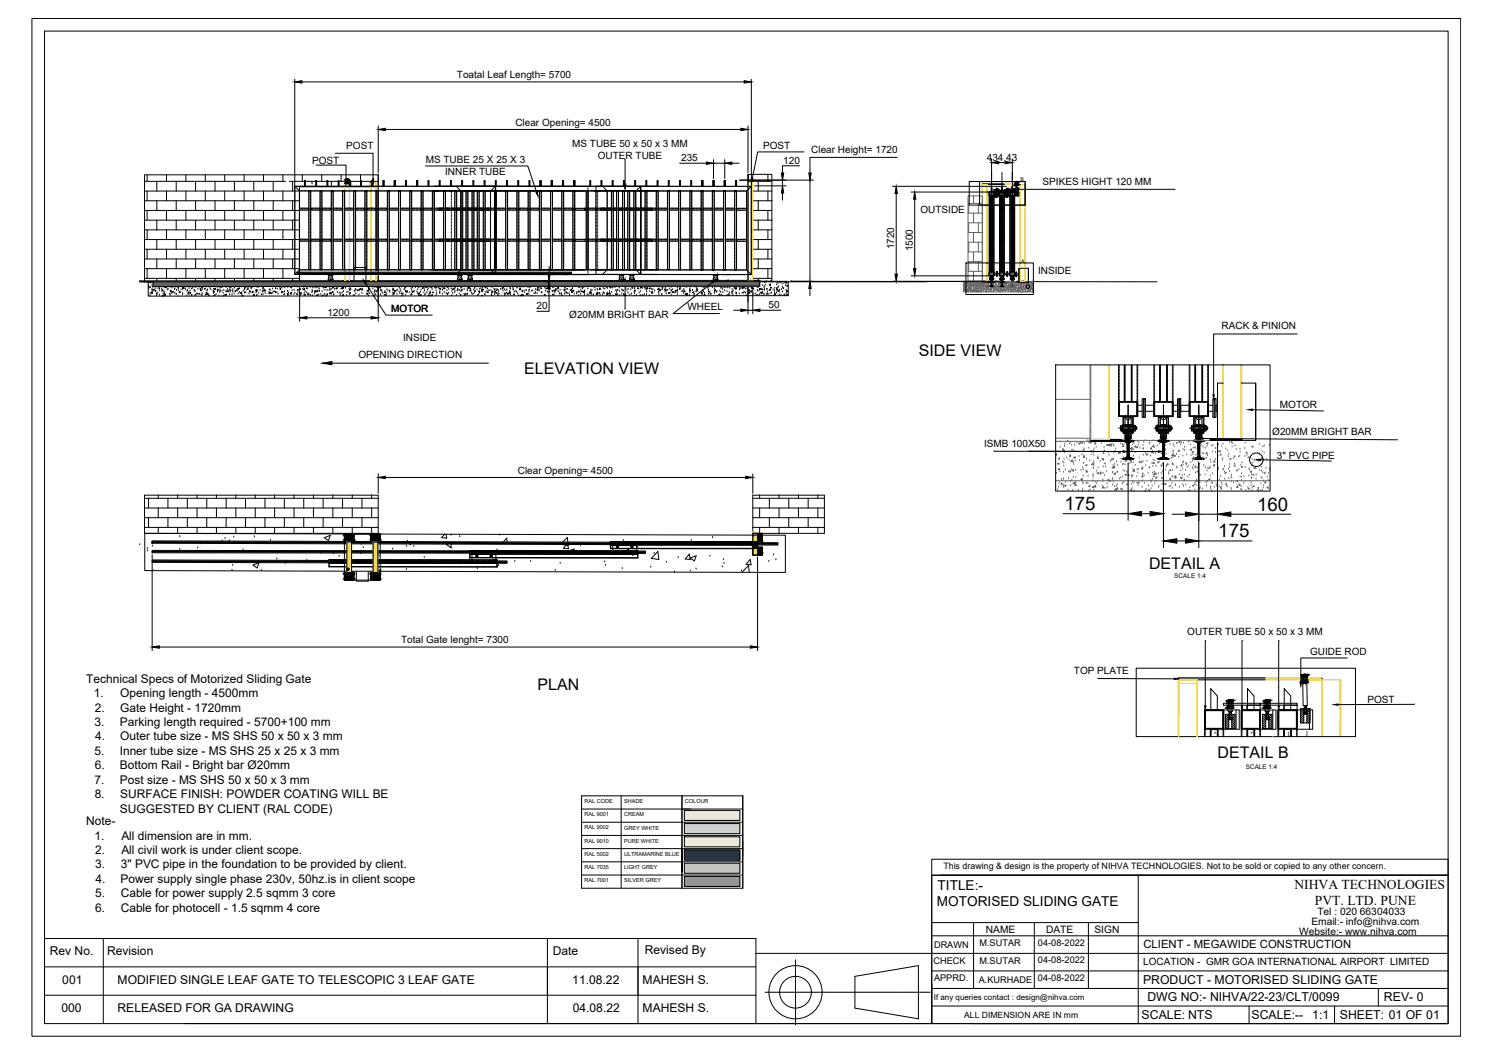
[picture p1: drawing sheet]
<svg xmlns="http://www.w3.org/2000/svg" width="841mm" height="594mm" viewBox="0 0 841 594" stroke-linecap="round" stroke-linejoin="round" font-family="sans-serif">
<defs><g id="words">
<g font-size="10.5">
<text x="600" y="288">175</text>
<text x="709" y="288">160</text>
<text x="687" y="303">175</text>
</g>
<g font-size="9">
<text x="518" y="201">SIDE VIEW</text>
<text x="295" y="211">ELEVATION VIEW</text>
<text x="648" y="321">DETAIL A</text>
<text x="303" y="389">PLAN</text>
<text x="686" y="427">DETAIL B</text>
</g>
<g font-size="7.7">
<text x="529" y="502">TITLE:-</text>
<text x="730" y="501">NIHVA TECHNOLOGIES</text>
<text x="741" y="510">PVT. LTD. PUNE</text>
<text x="528" y="511">MOTORISED SLIDING GATE</text>
</g>
<g font-size="6.9">
<text x="644" y="555">PRODUCT - MOTORISED SLIDING GATE</text>
<text x="647" y="564">DWG NO:- NIHVA/22-23/CLT/0099</text>
<text x="780" y="564">REV- 0</text>
<text x="644" y="574">SCALE: NTS</text>
<text x="706" y="574">SCALE:--</text>
<text x="740" y="574">1:1</text>
<text x="755" y="574">SHEET: 01 OF 01</text>
</g>
<g font-size="6.8">
<text x="28" y="539">Rev No.</text>
<text x="60" y="539">Revision</text>
<text x="312" y="539">Date</text>
<text x="363" y="538">Revised By</text>
<text x="35" y="555">001</text>
<text x="66" y="555">MODIFIED SINGLE LEAF GATE TO TELESCOPIC 3 LEAF GATE</text>
<text x="323" y="555">11.08.22</text>
<text x="362" y="555">MAHESH S.</text>
<text x="35" y="571">000</text>
<text x="66" y="571">RELEASED FOR GA DRAWING</text>
<text x="323" y="571">04.08.22</text>
<text x="362" y="571">MAHESH S.</text>
</g>
<g font-size="6.7">
<text x="49" y="385">Technical Specs of Motorized Sliding Gate</text>
<text x="53" y="393">1.</text>
<text x="68" y="393">Opening length - 4500mm</text>
<text x="53" y="401">2.</text>
<text x="68" y="401">Gate Height - 1720mm</text>
<text x="53" y="409">3.</text>
<text x="68" y="409">Parking length required - 5700+100 mm</text>
<text x="54" y="417">4.</text>
<text x="68" y="417">Outer tube size - MS SHS 50 x 50 x 3 mm</text>
<text x="53" y="425">5.</text>
<text x="67" y="425">Inner tube size - MS SHS 25 x 25 x 3 mm</text>
<text x="53" y="434">6.</text>
<text x="68" y="434">Bottom Rail - Bright bar Ø20mm</text>
<text x="53" y="442">7.</text>
<text x="68" y="442">Post size - MS SHS 50 x 50 x 3 mm</text>
<text x="53" y="450">8.</text>
<text x="68" y="450">SURFACE FINISH: POWDER COATING WILL BE</text>
<text x="68" y="458">SUGGESTED BY CLIENT (RAL CODE)</text>
<text x="49" y="465">Note-</text>
<text x="53" y="473">1.</text>
<text x="68" y="473">All dimension are in mm.</text>
<text x="54" y="481">2.</text>
<text x="68" y="481">All civil work is under client scope.</text>
<text x="54" y="489">3.</text>
<text x="68" y="489">3&quot; PVC pipe in the foundation to be provided by client.</text>
<text x="54" y="498">4.</text>
<text x="68" y="498">Power supply single phase 230v, 50hz.is in client scope</text>
<text x="54" y="506">5.</text>
<text x="68" y="506">Cable for power supply 2.5 sqmm 3 core</text>
<text x="54" y="514">6.</text>
<text x="68" y="514">Cable for photocell - 1.5 sqmm 4 core</text>
</g>
<text font-size="6.4" x="645" y="534">CLIENT - MEGAWIDE CONSTRUCTION</text>
<g font-size="5.8">
<text x="743" y="516">Tel : 020 66304033</text>
<text x="739" y="522">Email:- info@nihva.com</text>
<text x="556" y="526">NAME</text>
<text x="590" y="526">DATE</text>
<text x="617" y="526">SIGN</text>
<text x="732" y="527">Website:- www.nihva.com</text>
</g>
<g font-size="5.6">
<text x="258" y="44">Toatal Leaf Length= 5700</text>
<text x="291" y="71">Clear Opening= 4500</text>
<text x="323" y="83">MS TUBE 50 x 50 x 3 MM</text>
<text x="430" y="84">POST</text>
<text x="195" y="84">POST</text>
<text x="337" y="89">OUTER TUBE</text>
<text x="457" y="87">Clear Height= 1720</text>
<text x="176" y="92">POST</text>
<text x="240" y="92">MS TUBE 25 X 25 X 3</text>
<text x="384" y="91">235</text>
<text x="441" y="92">120</text>
<text x="556" y="91">434.43</text>
<text x="251" y="98">INNER TUBE</text>
<text x="588" y="104">SPIKES HIGHT 120 MM</text>
<text x="519" y="120">OUTSIDE</text>
<text x="504" y="141" transform="rotate(-90 504 141)">1720</text>
<text x="515" y="142" transform="rotate(-90 515 142)">1500</text>
<text x="585" y="155">INSIDE</text>
<text x="433" y="174">50</text>
<text x="185" y="178">1200</text>
<text x="221" y="176">MOTOR</text>
<text x="302" y="174">20</text>
<text x="321" y="179">Ø20MM BRIGHT BAR</text>
<text x="387" y="175">WHEEL</text>
<text x="689" y="186">RACK &amp; PINION</text>
<text x="227" y="192">INSIDE</text>
<text x="202" y="202">OPENING DIRECTION</text>
<text x="721" y="230">MOTOR</text>
<text x="717" y="245">Ø20MM BRIGHT BAR</text>
<text x="555" y="252">ISMB 100X50</text>
<text x="720" y="259">3&quot; PVC PIPE</text>
<text x="292" y="267">Clear Opening= 4500</text>
<text x="669" y="358">OUTER TUBE 50 x 50 x 3 MM</text>
<text x="226" y="363">Total Gate lenght= 7300</text>
<text x="738" y="369">GUIDE ROD</text>
<text x="605" y="380">TOP PLATE</text>
<text x="771" y="396">POST</text>
<text x="644" y="544">LOCATION - GMR GOA INTERNATIONAL AIRPORT LIMITED</text>
</g>
<g font-size="5.2">
<text x="552" y="533">M.SUTAR</text>
<text x="585" y="533">04-08-2022</text>
<text x="526" y="535">DRAWN</text>
<text x="526" y="543">CHECK</text>
<text x="552" y="543">M.SUTAR</text>
<text x="585" y="543">04-08-2022</text>
<text x="526" y="553">APPRD.</text>
<text x="552" y="554">A.KURHADE</text>
<text x="585" y="553">04-08-2022</text>
</g>
<text font-size="5" x="532" y="490">This drawing &amp; design is the property of NIHVA TECHNOLOGIES. Not to be sold or copied to any other concern.</text>
<text font-size="4.8" x="544" y="574">ALL DIMENSION ARE IN mm</text>
<text font-size="4.5" x="526" y="563">If any queries contact : design@nihva.com</text>
<g font-size="3.6">
<text x="662" y="326">SCALE 1:4</text>
<text x="702" y="433">SCALE 1:4</text>
</g>
<g font-size="3.1">
<text x="329" y="453">RAL CODE</text>
<text x="352" y="453">SHADE</text>
<text x="386" y="453">COLOUR</text>
<text x="329" y="460">RAL 9001</text>
<text x="352" y="460">CREAM</text>
<text x="329" y="468">RAL 9002</text>
<text x="352" y="468">GREY WHITE</text>
<text x="329" y="475">RAL 9010</text>
<text x="352" y="475">PURE WHITE</text>
<text x="329" y="482">RAL 5002</text>
<text x="352" y="482">ULTRAMARINE BLUE</text>
<text x="329" y="490">RAL 7035</text>
<text x="352" y="490">LIGHT GREY</text>
<text x="329" y="497">RAL 7001</text>
<text x="352" y="497">SILVER GREY</text>
</g>
<g font-size="2.9">
<text x="575" y="102">B</text>
<text x="576" y="148">A</text>
</g>
</g></defs>
<!-- layer: 0 -->
<g fill="none" stroke="#000" stroke-width=".56">
<path d="M18 10h805v574h-805zM166 45v60l3 3h-88M170 46h249M424 45v60l-3 3M213 71v27M217 73h201M422 71v26M83 99v3M94 99v3M105 99v3M116 99v3M127 99v3"/>
<path d="M138 99v3M149 99v3M159 99v3M170 99v3M178 93h17v8M181 99v3M189 86h21v15M192 99v3M203 99v3M213 99h-132v60h132M213 99v6h-44v54M213 99v82"/>
<path d="M240 94h58l4 14M352 90v14M383 92h15M402 90v11M402 92h7M409 90v11M413 92h4M422 98h13v61h-13zM422 98v79M422 99v3M433 99v3M451 93h-10v4"/>
<path d="M453 86h-26l-3 15M506 89h-49v8M559 90v14M563 92h4M565 97v2M565 99h.1M565 100v1M571 90v14M81 102h80M81 113h88M81 119h88M83 108v5"/>
<path d="M83 119v5M88 102v6M88 113v6M94 108v5M94 119v5M99 102v6M99 113v6M105 108v5M105 119v5M110 102v6M110 113v6M116 108v5"/>
<path d="M116 119v5M121 102v6M121 113v6M127 108v5M127 119v5M132 102v6M132 113v6M138 108v5M138 119v5M143 102v6M143 113v6M149 108v5"/>
<path d="M149 119v5M154 102v6M154 113v6M159 108v5M159 119v5M163 102h50M165 102v6M165 113v6M166 106h.1M166 107h.1M166 107v1M166 108v1"/>
<path d="M166 109h.1M166 110h.1M166 111h.1M166 112h.1M166 112v1M166 113h.1M166 114h.1M166 115h.1M166 116h.1M166 116v1M166 117h.1M166 118h.1"/>
<path d="M166 119h.1M166 120h.1M166 105h.1M167 105h.1M168 105h.1M169 105h.1M169 108v1M169 109h.1M169 110h.1M169 111h.1M169 112h.1M169 112v1"/>
<path d="M169 114h.1M169 115h.1M169 116h.1M169 116v1M169 117h.1M169 118h.1M169 119h.1M169 120h.1M169 117h5v1h-5zM169 117v1M169 108h.1M169 105h1"/>
<path d="M170 118h.1M170 117h.1M170 108h.1M170 105h.1M170 118h1M170 117h1M171 108h.1M171 105h.1M171 118h1M171 117h1M171 108h1M172 105v-3v3"/>
<path d="M172 105h.1M172 118h.1M172 117h.1M172 108h1M173 105h.1M173 118h.1M173 117h.1M173 108h.1M173 105h1M174 117v1M174 118h.1M174 108h.1"/>
<path d="M174 108h1v44h-1zM174 108v1M174 109h.1M174 110h.1M174 111h.1M174 112h.1M174 112v1M174 113h.1M174 114h.1M174 115h.1M174 116h.1M174 116v1"/>
<path d="M174 117h.1M174 119h.1M174 120h.1M174 105h1M175 108h.1M175 105h.1M175 108v1M175 109h.1M175 110h.1M175 111h.1M175 112h.1M175 112v1"/>
<path d="M175 113h.1M175 114h.1M175 115h.1M175 116h.1M175 116v1M175 117h.1M175 118h.1M175 119h.1M175 120h.1M175 118h1M175 117h5v1h-5zM175 108h1"/>
<path d="M176 117l-1 1M176 105h.1M176 102v2M176 118h.1M176 117h.1M176 108h1M177 105h.1M177 118h.1M177 117h.1M177 108h.1M177 105h1M178 118h.1"/>
<path d="M178 117h.1M178 108h.1M178 105v-3v3M178 105h1M178 118h1M178 117h1M179 108h.1M179 105h.1M179 118h1M179 117h1M179 108h1M180 105h.1"/>
<path d="M180 117v1M180 118h.1M180 108h.1M180 108h1v44h-1zM180 108v1M180 109h.1M180 110h.1M180 111h.1M180 112h.1M180 112v1M180 113h.1M180 114h.1"/>
<path d="M180 115h.1M180 116h.1M180 116v1M180 117h.1M180 119h.1M180 120h.1M181 105h.1M181 108h.1M181 108v1M181 109h.1M181 110h.1M181 111h.1"/>
<path d="M181 112h.1M181 112v1M181 113h.1M181 114h.1M181 115h.1M181 116h.1M181 116v1M181 117h.1M181 118h.1M181 119h.1M181 120h.1M181 105h1"/>
<path d="M181 118h1M181 117h6v1h-6zM182 117l-1 1M182 108h.1M182 105h1M182 118h1M182 117h1M183 108h.1M183 105h.1M183 118h.1M183 117h.1M184 108h.1"/>
<path d="M184 118h.1M184 117h.1M184 108h1M185 105h.1M185 118h.1M185 117h.1M185 105v-3h-1v3M185 108h.1M185 105h1M186 118h.1M186 117h.1M186 108h.1"/>
<path d="M186 105h1M186 117l1 1M186 118h1M187 108h1v44h-1zM187 108h.1M187 108v1M187 109h.1M187 110h.1M187 111h.1M187 112h.1M187 112v1M187 113h.1"/>
<path d="M187 114h.1M187 115h.1M187 116h.1M187 116v1M187 117h.1M187 118h.1M187 119h.1M187 120h.1M187 102v3M187 105h.1M188 108h.1M188 108v1"/>
<path d="M188 109h.1M188 110h.1M188 111h.1M188 112h.1M188 112v1M188 113h.1M188 114h.1M188 115h.1M188 116h.1M188 116v1M188 117h.1M188 118h.1"/>
<path d="M188 119h.1M188 120h.1M188 117h5v1h-5zM188 105h.1M188 117v1M188 108h1M189 118h.1M189 117h.1M189 105h.1M189 108h.1M189 118h1M189 117h1"/>
<path d="M190 105h.1M190 108h.1M190 118h1M190 117h1M190 105l1-3v3M191 108h.1M191 118h.1M191 117h.1M192 108h.1M192 118h.1M192 117h.1M192 105h.1"/>
<path d="M192 108h1M193 117v1M193 118h.1M193 105h.1M193 108h1v44h-1zM193 108v1M193 109h.1M193 110h.1M193 111h.1M193 112h.1M193 112v1M193 113h.1"/>
<path d="M193 114h.1M193 115h.1M193 116h.1M193 116v1M193 117h.1M193 119h.1M193 120h.1M193 108h1M193 108h.1M194 105h.1M194 108h.1M194 108v1"/>
<path d="M194 109h.1M194 110h.1M194 111h.1M194 112h.1M194 112v1M194 113h.1M194 114h.1M194 115h.1M194 116h.1M194 116v1M194 117h.1M194 118h.1"/>
<path d="M194 119h.1M194 120h.1M194 117h5v1h-5zM194 105h1M194 117v1M195 103h2M195 103h2zM195 103v-1a1.1 1.1 0 0 1 1-1 1.1 1.1 0 0 1 1 1v1M195 108h.1M195 118h.1M195 117h.1M195 105h.1"/>
<path d="M196 108h.1M196 118h.1M196 117h.1M196 105h.1M196 108h1M197 118h.1M197 117h.1M197 105h.1M197 105v-3v3M197 108h1M197 118h1M197 117h1"/>
<path d="M198 105h.1M198 102v3M198 108h.1M198 118h1M198 117h1M198 105h1M199 108h.1M199 117v1M199 118h.1M199 105h1M199 108h1v44h-1zM199 108v1"/>
<path d="M199 109h.1M199 110h.1M199 111h.1M199 112h.1M199 112v1M199 113h.1M199 114h.1M199 115h.1M199 116h.1M199 116v1M199 117h.1M199 119h.1"/>
<path d="M199 120h.1M200 105h.1M200 108h.1M200 108v1M200 109h.1M200 110h.1M200 111h.1M200 112h.1M200 112v1M200 113h.1M200 114h.1M200 115h.1"/>
<path d="M200 116h.1M200 116v1M200 117h.1M200 118h.1M200 119h.1M200 120h.1M200 118h1M200 117h6v1h-6zM201 108h-2M201 117l-1 1M201 105h.1M201 108h1"/>
<path d="M201 118h1M201 117h1M202 105h.1M202 108h.1M202 118h.1M202 117h.1M202 105h1M203 108h.1M203 118h.1M203 117h.1M204 108h.1M204 118h.1"/>
<path d="M204 117h.1M204 105v-3h-1l1 3M204 105h.1M205 108h.1M205 118h.1M205 117h.1M205 105h.1M205 108h1M205 117l1 1M205 118h1M206 105h.1M206 108h1v44h-1z"/>
<path d="M206 118h.1M206 108v1M206 109h.1M206 110h.1M206 111h.1M206 112h.1M206 112v1M206 113h.1M206 114h.1M206 115h.1M206 116h.1M206 116v1"/>
<path d="M206 117h.1M206 119h.1M206 120h.1M206 108h.1M206 108h1M206 105h1M207 108h.1M207 108v1M207 109h.1M207 110h.1M207 111h.1M207 112h.1"/>
<path d="M207 112v1M207 113h.1M207 114h.1M207 115h.1M207 116h.1M207 116v1M207 117h.1M207 118h.1M207 119h.1M207 120h.1M207 117h5v1h-5zM207 117v1"/>
<path d="M207 105h1M208 118h.1M208 117h.1M208 108h.1M208 105h.1M208 118h1M208 117h1M209 108h.1M209 102v3M209 105h.1M209 118h1M209 117h1"/>
<path d="M209 108h1M210 105v-3v3M210 105h.1M210 118h.1M210 117h.1M210 108h.1M211 105h.1M211 118h.1M211 117h.1M211 108h.1M211 105h1M212 117v1"/>
<path d="M212 118h.1M212 108h1M212 108h1v44h-1zM212 108v1M212 109h.1M212 110h.1M212 111h.1M212 112h.1M212 112v1M212 113h.1M212 114h.1M212 115h.1"/>
<path d="M212 116h.1M212 116v1M212 117h.1M212 119h.1M212 120h.1M212 105h.1M212 108h.1M213 105h.1M213 108h.1M213 108v1M213 109h.1M213 110h.1"/>
<path d="M213 111h.1M213 112h.1M213 112v1M213 113h.1M213 114h.1M213 115h.1M213 116h.1M213 116v1M213 117h.1M213 118h.1M213 119h.1M213 120h.1"/>
<path d="M213 117h5v1h-5zM213 108h1M213 117v1M214 105h.1M214 118h.1M214 117h.1M214 108h1M215 105h.1M215 118h.1M215 117h.1M215 108h.1M215 105h1"/>
<path d="M216 118h.1M216 117h.1M216 108h.1M216 105v-3v3M216 102h1M216 105v-3h1v3M216 118h1M216 117h1M217 108h.1M217 105h.1M217 118h.1M217 117h.1"/>
<path d="M217 108h1M218 105h.1M218 117v1M218 118h.1M218 108h1M218 108h1v44h-1zM218 108v1M218 109h.1M218 110h.1M218 111h.1M218 112h.1M218 112v1"/>
<path d="M218 113h.1M218 114h.1M218 115h.1M218 116h.1M218 116v1M218 117h.1M218 119h.1M218 120h.1M219 105h.1M219 108h-1M219 108h.1M219 108v1"/>
<path d="M219 109h.1M219 110h.1M219 111h.1M219 112h.1M219 112v1M219 113h.1M219 114h.1M219 115h.1M219 116h.1M219 116v1M219 117h.1M219 118h.1"/>
<path d="M219 119h.1M219 120h.1M219 105h1M219 118h1M219 117h6v1h-6zM220 117l-1 1M220 108h.1M220 105h1M220 118h1M220 117h1M221 108h.1M221 105h.1"/>
<path d="M221 118h.1M221 117h.1M221 108h1M222 118h.1M222 117h.1M222 102h1M222 108h1M223 105h.1M223 118h.1M223 117h.1M223 105v-3h-1v3M223 108h.1"/>
<path d="M223 105h1M223 118h1M223 117h1M224 108h.1M224 105h1M224 117l1 1M224 118h1M225 108h1v44h-1zM225 118h.1M225 108h1M225 108v1M225 109h.1"/>
<path d="M225 110h.1M225 111h.1M225 112h.1M225 112v1M225 113h.1M225 114h.1M225 115h.1M225 116h.1M225 116v1M225 117h.1M225 119h.1M225 120h.1"/>
<path d="M225 108h.1M225 105h.1M226 108h.1M226 108v1M226 109h.1M226 110h.1M226 111h.1M226 112h.1M226 112v1M226 113h.1M226 114h.1M226 115h.1"/>
<path d="M226 116h.1M226 116v1M226 117h.1M226 118h.1M226 119h.1M226 120h.1M226 117h5v1h-5zM226 105h.1M226 117v1M226 108h1M227 118h.1M227 117h.1"/>
<path d="M227 105h.1M227 108h.1M227 118h1M227 117h1M227 105h1M228 108h.1M228 118h1M228 117h1M228 105h1M229 105v-3v3M229 102h.1M229 108h.1"/>
<path d="M229 118h.1M229 117h.1M230 108h.1M230 118h.1M230 117h.1M230 105h.1M230 108h1M231 117v1M231 118h.1M231 105h.1M231 108h1v44h-1zM231 108v1"/>
<path d="M231 109h.1M231 110h.1M231 111h.1M231 112h.1M231 112v1M231 113h.1M231 114h.1M231 115h.1M231 116h.1M231 116v1M231 117h.1M231 119h.1"/>
<path d="M231 120h.1M231 108h.1M231 105h1M232 108h.1M232 108v1M232 109h.1M232 110h.1M232 111h.1M232 112h.1M232 112v1M232 113h.1M232 114h.1"/>
<path d="M232 115h.1M232 116h.1M232 116v1M232 117h.1M232 118h.1M232 119h.1M232 120h.1M232 117h5v1h-5zM232 108h-1M232 105h1M232 117v1M233 108h.1"/>
<path d="M233 118h.1M233 117h.1M233 105h.1M234 108h.1M234 118h.1M234 117h.1M234 105h.1M234 108h1M235 118h.1M235 117h.1M235 102v3v-3v3zM235 102h.1"/>
<path d="M235 108h1M235 118h1M235 117h1M236 105h.1M236 108h.1M236 118h.1M236 117h.1M236 105h1M237 108h.1M237 117v1M237 118h.1M237 105h.1"/>
<path d="M237 108h1v44h-1zM237 108v1M237 109h.1M237 110h.1M237 111h.1M237 112h.1M237 112v1M237 113h.1M237 114h.1M237 115h.1M237 116h.1M237 116v1"/>
<path d="M237 119h.1M237 120h.1M238 108h-1M238 105h.1M238 108h.1M238 108v1M238 109h.1M238 110h.1M238 111h.1M238 112h.1M238 112v1M238 113h.1"/>
<path d="M238 114h.1M238 115h.1M238 116h.1M238 116v1M238 117v1M238 119h.1M238 120h.1M238 118h1M238 117h6v1h-6zM239 108h-2M239 105h.1M239 117l-1 1"/>
<path d="M239 108h1M239 118h1M239 117h1M240 105h.1M240 108h.1M240 118h.1M240 117h.1M240 105h1M241 108h.1M241 118h.1M241 117h.1M241 102h1"/>
<path d="M242 108h1M242 118h.1M242 117h.1M242 105v-3h-1l1 3M242 105h.1M243 118h.1M243 117h.1M243 105h.1M243 108h128M243 117l1 1M243 118h1M244 105h.1"/>
<path d="M244 108h1v44h-1zM244 108v1M244 109h.1M244 110h.1M244 111h.1M244 112h.1M244 112v1M244 113h.1M244 114h.1M244 115h.1M244 116h.1M244 116v1"/>
<path d="M244 117h.1M244 118h.1M244 119h.1M244 120h.1M244 108h.1M245 108h.1M245 108v1M245 109h.1M245 110h.1M245 111h.1M245 112h.1M245 112v1"/>
<path d="M245 113h.1M245 114h.1M245 115h.1M245 116h.1M245 116v1M245 117h.1M245 118h.1M245 119h.1M245 120h.1M245 108v44h2M245 117h5v1h-5zM245 117v1"/>
<path d="M246 118h.1M246 117h.1M246 118h1M246 117h1M247 118h1M247 117h1M247 108h.1M247 117h6v1h-6zM248 105v-3v3M248 102h.1M248 117l-1 1M248 118h1"/>
<path d="M248 117h1M249 118h.1M249 117h.1M250 117v1M250 108h1v44h-1zM250 118h.1M250 117h.1M250 108v1M250 109h.1M250 110h.1M250 111h.1M250 112h.1"/>
<path d="M250 112v1M250 113h.1M250 114h.1M250 115h.1M250 116h.1M250 116v1M250 119h.1M250 120h.1M250 108h.1M251 118h.1M251 117h.1M251 108h.1"/>
<path d="M251 108v1M251 109h.1M251 110h.1M251 111h.1M251 112h.1M251 112v1M251 113h.1M251 114h.1M251 115h.1M251 116h.1M251 116v1M251 119h.1"/>
<path d="M251 120h.1M251 117h5v1h-5zM251 117v1M252 118h2M252 117h1M253 117v1M253 118h.1M254 117h.1M254 105v-3v3M254 102h.1M254 117h1v1M254 118h1"/>
<path d="M254 108h.1M254 108v1M254 109h.1M254 110h.1M254 111h.1M254 112h.1M254 112v1M254 113h.1M254 114h.1M254 115h.1M254 116h.1M254 116v1"/>
<path d="M254 117v1M254 119h.1M254 120h.1M255 117h5v1h-5zM255 118h1M255 117h1M256 117v1M256 118h.1M256 108h1v44h-1zM256 117h.1M256 108v1M256 109h.1"/>
<path d="M256 110h.1M256 111h.1M256 112h.1M256 112v1M256 113h.1M256 114h.1M256 115h.1M256 116h.1M256 116v1M256 119h.1M256 120h.1M257 108h-1"/>
<path d="M257 105l3 3v44h-1M257 118h.1M257 117h.1M257 108h.1M257 108v1M257 109h.1M257 110h.1M257 111h.1M257 112h.1M257 112v1M257 113h.1M257 114h.1"/>
<path d="M257 115h.1M257 116h.1M257 116v1M257 119h.1M257 120h.1M257 118h3M257 117h6v1h-6zM260 108h1v44h-1zM260 117h.1M260 108h.1M260 105v-3h1v3M260 102h1"/>
<path d="M261 118h.1M261 117h.1M261 108h.1M261 108v1M261 109h.1M261 110h.1M261 111h.1M261 112h.1M261 112v1M261 113h.1M261 114h.1M261 115h.1"/>
<path d="M261 116h.1M261 116v1M261 119h.1M261 120h.1M261 117h5v1h-5zM261 117v1M262 118h.1M262 117h.1M263 108h1v44h-1zM263 118h.1M263 117v1M263 118h-1"/>
<path d="M263 108v1M263 109h.1M263 110h.1M263 111h.1M263 112h.1M263 112v1M263 113h.1M263 114h.1M263 115h.1M263 116h.1M263 116v1M263 119h.1"/>
<path d="M263 120h.1M263 108h.1M264 118h-1M264 117h-1M264 108h.1M264 108v1M264 109h.1M264 110h.1M264 111h.1M264 112h.1M264 112v1M264 113h.1"/>
<path d="M264 114h.1M264 115h.1M264 116h.1M264 116v1M264 119h.1M264 120h.1M264 118h2M264 118h3M264 117h5v1h-5zM266 108h1v44h-1zM266 118h.1M266 117h1"/>
<path d="M266 108v1M266 109h.1M266 110h.1M266 111h.1M266 112h.1M266 112v1M266 113h.1M266 114h.1M266 115h.1M266 116h.1M266 116v1M266 119h.1"/>
<path d="M266 120h.1M266 108h.1M267 105v-3v3M267 102h.1M267 118h.1M267 117h.1M267 108h.1M267 108v1M267 109h.1M267 110h.1M267 111h.1M267 112h.1"/>
<path d="M267 112v1M267 113h.1M267 114h.1M267 115h.1M267 116h.1M267 116v1M267 119h.1M267 120h.1M267 118h1M267 117h5v1h-5zM268 117l-1 1M268 118h.1"/>
<path d="M268 117h.1M269 117v1M269 118h.1M269 117h.1M269 108h1v44h-1zM269 108v1M269 109h.1M269 110h.1M269 111h.1M269 112h.1M269 112v1M269 113h.1"/>
<path d="M269 114h.1M269 115h.1M269 116h.1M269 116v1M269 119h.1M269 120h.1M269 108h.1M270 118h.1M270 117h.1M270 108h.1M270 108v1M270 109h.1"/>
<path d="M270 110h.1M270 111h.1M270 112h.1M270 112v1M270 113h.1M270 114h.1M270 115h.1M270 116h.1M270 116v1M270 119h.1M270 120h.1M270 118h1"/>
<path d="M270 117h7v1h-7zM270 117h1M271 117l-1 1M272 118h-1M272 117h-1M272 117v1M272 108h1v44h-1zM272 118h.1M272 108v1M272 109h.1M272 110h.1M272 111h.1"/>
<path d="M272 112h.1M272 112v1M272 113h.1M272 114h.1M272 115h.1M272 116h.1M272 116v1M272 117h.1M272 119h.1M272 120h.1M273 108h-1M273 118h.1"/>
<path d="M273 117h.1M273 105v-3v3M273 102h.1M273 108h.1M273 108v1M273 109h.1M273 110h.1M273 111h.1M273 112h.1M273 112v1M273 113h.1M273 114h.1"/>
<path d="M273 115h.1M273 116h.1M273 116v1M273 119h.1M273 120h.1M273 118h1M273 117h6v1h-6zM274 117l-1 1M274 118h1M274 117h1M275 118h.1M275 117h.1"/>
<path d="M276 118h1M276 117l1 1M277 118h.1M277 117h.1M278 118h.1M278 117h.1M278 117l1 1M278 118h1M279 108h1v44h-1zM279 108v1M279 109h.1M279 110h.1"/>
<path d="M279 111h.1M279 112h.1M279 112v1M279 113h.1M279 114h.1M279 115h.1M279 116h.1M279 116v1M279 117h.1M279 118h.1M279 119h.1M279 120h.1"/>
<path d="M279 108h.1M279 105v-3h1v3M279 102h1M279 105h.1M279 106h.1M279 107h.1M279 107v1M279 105v50l-2-3v-44zM279 108h-110v44h110M279 105h-113v50h113M280 108h.1M280 108v1"/>
<path d="M280 109h.1M280 110h.1M280 111h.1M280 112h.1M280 112v1M280 113h.1M280 114h.1M280 115h.1M280 116h.1M280 116v1M280 117h.1M280 118h.1"/>
<path d="M280 119h.1M280 120h.1M280 117h5v1h-5zM280 117v1M281 118h.1M281 117h.1M281 118h1M281 117h1M282 118h1M282 117h1M283 118h.1M283 117h.1"/>
<path d="M284 118h.1M284 117h.1M285 117v1M285 118h.1M285 108h1v44h-1zM285 108v1M285 109h.1M285 110h.1M285 111h.1M285 112h.1M285 112v1M285 113h.1"/>
<path d="M285 114h.1M285 115h.1M285 116h.1M285 116v1M285 117h.1M285 119h.1M285 120h.1M285 108h.1M286 105v-3v3M286 102h.1M286 108h.1M286 108v1"/>
<path d="M286 109h.1M286 110h.1M286 111h.1M286 112h.1M286 112v1M286 113h.1M286 114h.1M286 115h.1M286 116h.1M286 116v1M286 117h.1M286 118h.1"/>
<path d="M286 119h.1M286 120h.1M286 117h5v1h-5zM286 117v1M287 118h.1M287 117h.1M288 118h.1M288 117h.1M289 118h.1M289 117h.1M289 118h1M289 117h1"/>
<path d="M290 118h1M290 117h1M291 117v1M291 118h.1M291 108h1v44h-1zM291 108v1M291 109h.1M291 110h.1M291 111h.1M291 112h.1M291 112v1M291 113h.1"/>
<path d="M291 114h.1M291 115h.1M291 116h.1M291 116v1M291 117h.1M291 119h.1M291 120h.1M292 108h-1M292 105v-3v3M292 102h.1M292 108h.1M292 108v1"/>
<path d="M292 109h.1M292 110h.1M292 111h.1M292 112h.1M292 112v1M292 113h.1M292 114h.1M292 115h.1M292 116h.1M292 116v1M292 117h.1M292 118h.1"/>
<path d="M292 119h.1M292 120h.1M292 118h1M292 117h6v1h-6zM293 117l-1 1M293 118h1M293 117h1M294 118h.1M294 117h.1M295 105h.1M295 118h.1M295 117h.1"/>
<path d="M296 118h.1M296 117h.1M297 118h.1M297 117h.1M297 117l1 1M297 118h1M298 108h1v44h-1zM298 118h.1M298 108v1M298 109h.1M298 110h.1M298 111h.1"/>
<path d="M298 112h.1M298 112v1M298 113h.1M298 114h.1M298 115h.1M298 116h.1M298 116v1M298 117h.1M298 119h.1M298 120h.1M298 108h.1M298 105v-3h1v3"/>
<path d="M298 102h1M299 108h.1M299 108v1M299 109h.1M299 110h.1M299 111h.1M299 112h.1M299 112v1M299 113h.1M299 114h.1M299 115h.1M299 116h.1"/>
<path d="M299 116v1M299 117h.1M299 118h.1M299 119h.1M299 120h.1M299 117h5v1h-5zM299 117v1M300 118h.1M300 117h.1M300 118h1M300 117h1M301 118h1"/>
<path d="M301 117h1M302 118h.1M302 117h.1M303 118h.1M303 117h.1M304 117v1M304 118h.1M304 108h1v44h-1zM304 108v1M304 109h.1M304 110h.1M304 111h.1"/>
<path d="M304 112h.1M304 112v1M304 113h.1M304 114h.1M304 115h.1M304 116h.1M304 116v1M304 117h.1M304 119h.1M304 120h.1M304 108h1M304 105v-3h1v3"/>
<path d="M304 102h1M305 108v1M305 109h.1M305 110h.1M305 111h.1M305 112h.1M305 112v1M305 113h.1M305 114h.1M305 115h.1M305 116h.1M305 116v1"/>
<path d="M305 117h.1M305 118h.1M305 119h.1M305 120h.1M305 117h5v1h-5zM305 108h1M305 117v1M306 118h.1M306 117h.1M307 118h.1M307 117h.1M308 118h.1"/>
<path d="M308 117h.1M308 105h.1M308 118h1M308 117h1M309 105h.1M309 118h.1M309 117h.1M309 105h1M310 117v1M310 118h.1M310 105h.1M310 108h1v44h-1z"/>
<path d="M310 108v1M310 109h.1M310 110h.1M310 111h.1M310 112h.1M310 112v1M310 113h.1M310 114h.1M310 115h.1M310 116h.1M310 116v1M310 117h.1"/>
<path d="M310 119h.1M310 120h.1M311 108h-1M311 102h.1M311 105h.1M311 105v-3v3v-3v3M311 108v1M311 109h.1M311 110h.1M311 111h.1M311 112h.1M311 112v1"/>
<path d="M311 113h.1M311 114h.1M311 115h.1M311 116h.1M311 116v1M311 117h.1M311 118h.1M311 119h.1M311 120h.1M311 118h1M311 117h6v1h-6zM312 105h.1"/>
<path d="M312 117l-1 1M312 118h1M312 117h1M313 105h.1M313 118h.1M313 117h.1M313 105h1M314 118h.1M314 117h.1M314 105h1M315 118h.1M315 117h.1"/>
<path d="M315 105h.1M315 118h1M315 117h1M316 105h.1M316 117l1 1M316 118h1M317 105h.1M317 108h1v44h-1zM317 118h.1M317 108v1M317 109h.1M317 110h.1"/>
<path d="M317 111h.1M317 112h.1M317 112v1M317 113h.1M317 114h.1M317 115h.1M317 116h.1M317 116v1M317 117h.1M317 119h.1M317 120h.1M317 108h.1"/>
<path d="M317 102h1M317 105v-3h1v3v-3h-1v3M317 105h1M318 108h-1M318 108v1M318 109h.1M318 110h.1M318 111h.1M318 112h.1M318 112v1M318 113h.1M318 114h.1"/>
<path d="M318 115h.1M318 116h.1M318 116v1M318 117h.1M318 118h.1M318 119h.1M318 120h.1M318 117h5v1h-5zM318 117v1M318 108h1M318 105h1M319 118h.1"/>
<path d="M319 117h.1M319 105h.1M319 118h1M319 117h1M320 105h.1M320 118h1M320 117h1M321 105h.1M321 118h.1M321 117h.1M321 105h1M322 118h.1"/>
<path d="M322 117h.1M322 105h1M323 117v1M323 118h.1M323 108h1v44h-1zM323 108v1M323 109h.1M323 110h.1M323 111h.1M323 112h.1M323 112v1M323 113v1"/>
<path d="M323 114h.1M323 115h.1M323 116h.1M323 116v1M323 119h.1M323 120h.1M323 105h.1M323 108h1M323 105v-3h1v3M323 102h1M324 105h.1M324 108h.1"/>
<path d="M324 108v1M324 109h.1M324 110h.1M324 111h.1M324 112h.1M324 112v1M324 113v1M324 114h.1M324 115h.1M324 116h.1M324 116v1M324 117v1"/>
<path d="M324 119h.1M324 120h.1M324 118h.1M324 117h6v1h-6zM325 118h.1M325 117h.1M325 105h.1M325 118h1M325 117h1M325 105h1M326 118h1M326 117h1"/>
<path d="M326 105h1M327 118h.1M327 117h.1M327 105h.1M328 118h.1M328 117h.1M328 105h.1M329 118h.1M329 117h.1M329 105h.1M329 117l1 1M329 118h7"/>
<path d="M330 105h.1M330 118h.1M330 105h1M330 108v44M331 105h.1M331 106h.1M331 107h.1M331 108h.1M331 108v1M331 109h.1M331 110h.1M331 111h.1"/>
<path d="M331 112h.1M331 112v1M331 113v1M331 114h.1M331 115h.1M331 116h.1M331 116v1M331 117v1M331 118h.1M331 119h.1M331 120h.1M332 108v44"/>
<path d="M332 105h.1M332 105v-3h1v3M332 102h1M336 117h-6M336 108h85v44h-85M336 105h88v50h-88zM336 118h.1M336 117h5v1h-5zM336 117v1M337 118h.1M337 117h.1M337 108h.1"/>
<path d="M337 108v1M337 109h.1M337 110h.1M337 111h.1M337 112h.1M337 112v1M337 113h.1M337 114h.1M337 115h.1M337 116h.1M337 116v1M337 117v1"/>
<path d="M337 119h.1M337 120h.1M338 118h.1M338 117h.1M338 118h1M338 117h1M339 108h-1M339 118h.1M339 117h6v1h-6zM339 105v-3v3M339 102h.1M339 117v1"/>
<path d="M339 118h1M339 117h1M340 105l2 3v44M340 118h1M340 117h1M341 117v1M341 118h.1M341 117h.1M342 118h.1M342 117h.1M342 118h3M342 117h6v1h-6z"/>
<path d="M344 117l-2 1M344 117l1 1M345 108h1v44h-1zM345 108v1M345 109h.1M345 110h.1M345 111h.1M345 112h.1M345 112v1M345 113h.1M345 114h.1M345 115h.1"/>
<path d="M345 116h.1M345 116v1M345 117h.1M345 118h.1M345 119h.1M345 120h.1M345 108h.1M345 105v-3h1v3M345 102h1M346 118h.1M346 117h.1M346 108h.1"/>
<path d="M346 108v1M346 109h.1M346 110h.1M346 111h.1M346 112h.1M346 112v1M346 113h.1M346 114h.1M346 115h.1M346 116h.1M346 116v1M346 119h.1"/>
<path d="M346 120h.1M346 117h5v1h-5zM346 117v1M346 118h1M346 117h1M347 117l1 1M347 118h1M348 108h1v44h-1zM348 117h-1M348 108v1M348 109h.1M348 110h.1"/>
<path d="M348 111h.1M348 112h.1M348 112v1M348 113h.1M348 114h.1M348 115h.1M348 116h.1M348 116v1M348 118h.1M348 119h.1M348 120h.1M348 108h.1"/>
<path d="M348 105h.1M348 117h.1M349 108h.1M349 108v1M349 109h.1M349 110h.1M349 111h.1M349 112h.1M349 112v1M349 113h.1M349 114h.1M349 115h.1"/>
<path d="M349 116h.1M349 116v1M349 117h.1M349 118h.1M349 119h.1M349 120h.1M349 118h2M349 117h5v1h-5zM351 108h1v44h-1zM351 117h.1M351 108v1M351 109h.1"/>
<path d="M351 110h.1M351 111h.1M351 112h.1M351 112v1M351 113h.1M351 114h.1M351 115h.1M351 116h.1M351 116v1M351 118h.1M351 119h.1M351 120h.1"/>
<path d="M351 108h.1M351 105v-3h1v3M351 102h1M352 118h.1M352 117h.1M352 108h.1M352 108v1M352 109h.1M352 110h.1M352 111h.1M352 112h.1M352 112v1"/>
<path d="M352 113h.1M352 114h.1M352 115h.1M352 116h.1M352 116v1M352 119h.1M352 120h.1M352 117h5v1h-5zM352 117v1M353 118h.1M353 117h.1M354 108h1v44h-1z"/>
<path d="M354 118h.1M354 117v1M354 108v1M354 109h.1M354 110h.1M354 111h.1M354 112h.1M354 112v1M354 113h.1M354 114h.1M354 115h.1M354 116h.1"/>
<path d="M354 116v1M354 119h.1M354 120h.1M354 108h.1M355 118h-1M355 117h-1M355 108h.1M355 108v1M355 109h.1M355 110h.1M355 111h.1M355 112h.1"/>
<path d="M355 112v1M355 113h.1M355 114h.1M355 115h.1M355 116h.1M355 116v1M355 119h.1M355 120h.1M355 118h.1M355 117h5v1h-5zM355 117l2 1M355 118h3"/>
<path d="M355 117v1M357 108h1v44h-1zM357 118h.1M357 117h1M357 108v1M357 109h.1M357 110h.1M357 111h.1M357 112h.1M357 112v1M357 113h.1M357 114h.1"/>
<path d="M357 115h.1M357 116h.1M357 116v1M357 119h.1M357 120h.1M358 108h-1M358 105v-3v3M358 102h.1M358 118h1M358 117h1M358 108h.1M358 108v1"/>
<path d="M358 109h.1M358 110h.1M358 111h.1M358 112h.1M358 112v1M358 113h.1M358 114h.1M358 115h.1M358 116h.1M358 116v1M358 119h.1M358 120h.1"/>
<path d="M358 117h6v1h-6zM359 117l-1 1M359 118h1M359 117h1M360 117v1M360 118h.1M360 117h.1M361 105h.1M361 106h.1M361 107h.1M361 107v1M361 108v1"/>
<path d="M361 109h.1M361 110h.1M361 111h.1M361 112h.1M361 112v1M361 113h.1M361 114h.1M361 115h.1M361 116h.1M361 116v1M361 117h.1M361 118h.1"/>
<path d="M361 119h.1M361 120h.1M361 105v50l-3-3v-44zM361 118h1M361 117h7v1h-7zM361 108v44h-1M362 118h.1M362 117h.1M362 117l-1 1M363 118h-1M363 117h-1M363 117l1 1"/>
<path d="M364 108h1v44h-1zM364 118h-1M364 108v1M364 109h.1M364 110h.1M364 111h.1M364 112h.1M364 112v1M364 113h.1M364 114h.1M364 115h.1M364 116h.1"/>
<path d="M364 116v1M364 117h.1M364 118h.1M364 119h.1M364 120h.1M364 108h.1M364 105v-3h1v3M364 102h1M365 108h.1M365 108v1M365 109h.1M365 110h.1"/>
<path d="M365 111h.1M365 112h.1M365 112v1M365 113h.1M365 114h.1M365 115h.1M365 116h.1M365 116v1M365 117h.1M365 118h.1M365 119h.1M365 120h.1"/>
<path d="M365 117h5v1h-5zM365 117v1M366 118h.1M366 117h.1M366 118h1M366 117h1M367 118h1M367 117l1 1M368 118h.1M368 117h.1M369 118h.1M369 117h.1"/>
<path d="M370 117v1M370 118h.1M370 108h1v44h-1zM370 108v1M370 109h.1M370 110h.1M370 111h.1M370 112h.1M370 112v1M370 113h.1M370 114h.1M370 115h.1"/>
<path d="M370 116h.1M370 116v1M370 117h.1M370 119h.1M370 120h.1M370 108h.1M370 105v-3h1v3h-127M370 102h1M371 108h.1M371 108v1M371 109h.1M371 110h.1"/>
<path d="M371 111h.1M371 112h.1M371 112v1M371 113h.1M371 114h.1M371 115h.1M371 116h.1M371 116v1M371 117h.1M371 118h.1M371 119h.1M371 120h.1"/>
<path d="M371 117h5v1h-5zM371 117v1M371 108h1M371 105h1M372 118h.1M372 117h.1M372 108h1M372 105h1M373 118h.1M373 117h.1M373 108h.1M373 105h.1"/>
<path d="M373 118h1M373 117h1M374 108h.1M374 105h.1M374 118h1M374 117h1M375 108h.1M375 105h.1M375 118h.1M375 117h.1M375 108h1M376 105h.1"/>
<path d="M376 117v1M376 118h.1M376 108h1v44h-1zM376 108h.1M376 105h1M376 108v1M376 109h.1M376 110h.1M376 111h.1M376 112h.1M376 112v1M376 113h.1"/>
<path d="M376 114h.1M376 115h.1M376 116h.1M376 116v1M376 117h.1M376 119h.1M376 120h.1M377 105v-3v3M377 102h.1M377 108h.1M377 108v1M377 109h.1"/>
<path d="M377 110h.1M377 111h.1M377 112h.1M377 112v1M377 113h.1M377 114h.1M377 115h.1M377 116h.1M377 116v1M377 117h.1M377 118h.1M377 119h.1"/>
<path d="M377 120h.1M377 118h1M377 117h6v1h-6zM378 117l-1 1M378 108h.1M378 105h.1M378 118h.1M378 117h.1M379 108h.1M379 105h.1M379 118h.1M379 117h.1"/>
<path d="M380 108h.1M380 105h.1M380 118h.1M380 117h.1M380 108h1M380 105h1M381 118h.1M381 117h.1M381 108h.1M381 105h.1M381 118h1M381 117h1"/>
<path d="M382 108h.1M382 105h.1M382 117l1 1M382 118h1M383 108h1v44h-1zM383 108v1M383 109h.1M383 110h.1M383 111h.1M383 112h.1M383 112v1M383 113h.1"/>
<path d="M383 114h.1M383 115h.1M383 116h.1M383 116v1M383 117h.1M383 118h.1M383 119h.1M383 120h.1M383 105v-3h1v3M383 102h1M383 108h.1M384 108h.1"/>
<path d="M384 108v1M384 109h.1M384 110h.1M384 111h.1M384 112h.1M384 112v1M384 113h.1M384 114h.1M384 115h.1M384 116h.1M384 116v1M384 117h.1"/>
<path d="M384 118h.1M384 119h.1M384 120h.1M384 117h5v1h-5zM384 108h-1M384 117v1M384 108h1M384 105h1M384 118h1M384 117h1M385 108h.1M385 105h1"/>
<path d="M385 118h1M385 117h1M386 108h.1M386 105h.1M386 118h.1M386 117h.1M387 108h.1M387 105h.1M387 118h.1M387 117h.1M388 108h.1M388 105h.1"/>
<path d="M388 118h.1M388 117h.1M388 108h1M388 105h1M389 117v1M389 118h.1M389 108h1v44h-1zM389 108v1M389 109h.1M389 110h.1M389 111h.1M389 112h.1"/>
<path d="M389 112v1M389 113h.1M389 114h.1M389 115h.1M389 116h.1M389 116v1M389 117h.1M389 119h.1M389 120h.1M389 105h1M389 105v-3h1v3M389 102h1"/>
<path d="M390 108h.1M390 108v1M390 109h.1M390 110h.1M390 111h.1M390 112h.1M390 112v1M390 113h.1M390 114h.1M390 115h.1M390 116h.1M390 116v1"/>
<path d="M390 117h.1M390 118h.1M390 119h.1M390 120h.1M390 117h5v1h-5zM390 105h.1M390 108h-1M390 117v1M391 108h.1M391 118h.1M391 117h.1M391 105h.1"/>
<path d="M392 108h.1M392 118h.1M392 117h.1M392 105h.1M392 108h1M392 118h1M392 117h1M392 105h1M393 108h1M393 118h1M393 117h1M393 105h1"/>
<path d="M394 108h.1M394 118h.1M394 117h.1M394 105h.1M395 117v1M395 108h1M395 118h.1M395 105h.1M395 108h1v44h-1zM395 108v1M395 109h.1M395 110h.1"/>
<path d="M395 111h.1M395 112h.1M395 112v1M395 113h.1M395 114h.1M395 115h.1M395 116h.1M395 116v1M395 117h.1M395 119h.1M395 120h.1M396 108h.1"/>
<path d="M396 102h.1M396 105v-3v3M396 108v1M396 109h.1M396 110h.1M396 111h.1M396 112h.1M396 112v1M396 113h.1M396 114h.1M396 115h.1M396 116h.1"/>
<path d="M396 116v1M396 117h.1M396 118h.1M396 119h.1M396 120h.1M396 118h1M396 117h6v1h-6zM396 108h1M396 105h1M397 117l-1 1M397 118h.1M397 117h.1"/>
<path d="M397 108h1M397 105h1M398 118h.1M398 117h.1M398 108h.1M398 105h.1M399 118h.1M399 117h.1M399 108h.1M399 105h.1M400 118h.1M400 117h.1"/>
<path d="M400 108h.1M400 105h.1M400 118h1M400 117h1M400 108h1M401 105h.1M401 117l1 1M401 118h1M401 108h2M401 105h1M402 108h1v44h-1zM402 108v1"/>
<path d="M402 109h.1M402 110h.1M402 111h.1M402 112h.1M402 112v1M402 113h.1M402 114h.1M402 115h.1M402 116h.1M402 116v1M402 117h.1M402 118h.1"/>
<path d="M402 119h.1M402 120h.1M402 108h.1M402 102h1M402 102h.1M402 105h.1M403 105v-3h-1v3v-3v3M403 108h-2M403 108v1M403 109h.1M403 110h.1M403 111h.1"/>
<path d="M403 112h.1M403 112v1M403 113h.1M403 114h.1M403 115h.1M403 116h.1M403 116v1M403 117h.1M403 118h.1M403 119h.1M403 120h.1M403 117h5v1h-5z"/>
<path d="M403 108h.1M403 105h.1M403 117v1M403 118h1M403 117h1M404 108h.1M404 105h.1M404 118h1M404 117h1M405 108h.1M405 105h.1M405 118h.1"/>
<path d="M405 117h.1M405 108h1M405 105h1M406 118h.1M406 117h.1M406 108h.1M406 105h1M407 118h.1M407 117h.1M407 108h.1M407 105h.1M407 117l1 1"/>
<path d="M407 118h1M408 108h1h-1M408 105h.1M408 108h1v44h-1zM408 118h.1M408 108v1M408 109h.1M408 110h.1M408 111h.1M408 112h.1M408 112v1M408 113h.1"/>
<path d="M408 114h.1M408 115h.1M408 116h.1M408 116v1M408 117h.1M408 119h.1M408 120h.1M408 108h.1M408 102h1M408 105v-3h1v3v-3h-1v3M409 105h.1M409 108v1"/>
<path d="M409 109h.1M409 110h.1M409 111h.1M409 112h.1M409 112v1M409 113h.1M409 114h.1M409 115h.1M409 116h.1M409 116v1M409 117h.1M409 118h.1"/>
<path d="M409 119h.1M409 120h.1M409 117h5v1h-5zM409 117v1M409 108h1M409 105h1M410 118h.1M410 117h.1M410 108h1M410 105h1M411 118h.1M411 117h.1"/>
<path d="M411 108h.1M411 105h.1M411 118h1M411 117h1M412 108h.1M412 105h.1M412 118h1M412 117h1M413 108h.1M413 105h.1M413 118h.1M413 117h.1"/>
<path d="M413 108h1M413 105h1M414 117v1M414 118h.1M414 108h1v44h-1zM414 108v1M414 109h.1M414 110h.1M414 111h.1M414 112h.1M414 112v1M414 113v1"/>
<path d="M414 114h.1M414 115h.1M414 116h.1M414 116v1M414 119h.1M414 120h.1M414 105h1M414 108h1M415 105v-3v3M415 102h.1M415 105h.1M415 108h.1"/>
<path d="M415 108v1M415 109h.1M415 110h.1M415 111h.1M415 112h.1M415 112v1M415 113v1M415 114h.1M415 115h.1M415 116h.1M415 116v1M415 117v1"/>
<path d="M415 119h.1M415 120h.1M415 118h.1M415 117h6v1h-6zM415 108h-1M416 108h.1M416 118h.1M416 117h.1M416 105h.1M417 108h.1M417 118h.1M417 117h.1"/>
<path d="M417 105h.1M417 102h42M417 108h1M417 118h1M417 117h1M417 105h1M418 108h1M418 118h1M418 117h1M418 105h1M419 108h.1M419 118h.1"/>
<path d="M419 117h.1M419 105h.1M420 108h.1M420 118h.1M420 117h.1M420 105h.1M421 117v1M421 108h.1M421 118h.1M421 105h.1M421 108v1M421 109h.1"/>
<path d="M421 110h.1M421 111h.1M421 112h.1M421 112v1M421 113v1M421 114h.1M421 115h.1M421 116h.1M421 116v1M421 119h.1M421 120h.1M422 105h.1"/>
<path d="M422 102h13M422 105h1M423 105h.1M423 106h.1M423 107h.1M423 108h.1M423 108v1M423 109h.1M423 110h.1M423 111h.1M423 112h.1M423 112v1"/>
<path d="M423 113v1M423 114h.1M423 115h.1M423 116h.1M423 116v1M423 117v1M423 118h.1M423 119h.1M423 120h.1M424 108h11M424 113h11M424 119h11"/>
<path d="M425 105h18M427 102v6M427 113v6M433 108v5M433 119v5M441 102v3M441 109v4M457 102v57M503 105h64M505 109v46M514 108h49v3l-5-1M516 112v39"/>
<path d="M546 102h32v14h-32zM552 102h26v14h-26zM558 108h2v47h-2zM558 108v2M558 108h2v2M558 111h.1M558 112h.1M558 112v1M558 113h.1M558 114h.1M558 115h.1M558 116h.1"/>
<path d="M558 116v1M558 117h.1M558 118h.1M558 119h.1M558 120h.1M558 110l2 1M558 108v1M558 111l1 42M558 117h1M558 118h1M559 111h-1M559 105v3z"/>
<path d="M559 105h.1M559 105v2M559 107v1M559 108v2M559 110h.1M559 111v1M559 113h.1M559 113v2M559 116h.1M559 116v2M559 118v1M559 119v2"/>
<path d="M559 118h.1M559 117v1M559 117h.1M559 111v42M560 111h.1M560 112h.1M560 112v1M560 113h.1M560 114h.1M560 115h.1M560 116h.1M560 116v1"/>
<path d="M560 117h.1M560 118h.1M560 119h.1M560 120h.1M561 107h5l-2 1h2zM561 109v1M561 110h.1M561 110v1M561 111h.1M561 109h.1M561 107h1M561 108h1"/>
<path d="M561 107h.1M561 108h.1M561 108h1zM562 110h.1M561 109h1M561 109l1 1M562 109v1M562 109l-1 2M562 109h.1M562 108v1M562 109h-1M562 107h.1"/>
<path d="M562 108v3M562 108h-1M562 111h.1M562 110v1M562 109h-1l1 1M562 108h.1M562 109h-1v2M562 109v2h-1M563 108v3M563 110l3 1M563 108h3v47h-3zM563 108h6v3h-3"/>
<path d="M563 108v2M564 110h2M564 111h.1M564 112h.1M564 112v1M564 113h.1M564 114h.1M564 115h.1M564 116h.1M564 116v1M564 117h.1M564 118h.1"/>
<path d="M564 119h.1M564 120h.1M564 108v1M564 111v42v-24M564 117v1M564 111v18M564 117h1M565 105v3zM565 102h.1M565 103v1M565 105h.1M565 105v2"/>
<path d="M565 107v1M565 108v2M565 110h.1M565 111v1M565 113h.1M565 113v2M565 116h.1M565 116v2M565 118v1M565 119v2M565 118h.1M565 117h.1"/>
<path d="M565 117v1M565 111v42M565 118h-1M565 111v37M566 104h-12h12M566 108h-2v2M566 111h.1M566 112h.1M566 112v1M566 113h.1M566 114h.1M566 115h.1"/>
<path d="M566 116h.1M566 116v1M566 117h.1M566 118h.1M566 119h.1M566 120h.1M566 110v1M566 108v2M566 109v1M566 107l6 1zM567 109v1M567 110h.1"/>
<path d="M567 110v1M567 111h.1M567 109h1l-1 1M567 107h1M567 108h1M567 107h.1M567 108h.1M567 108h1zM567 109h.1M567 109h1M567 108v3M567 108v1"/>
<path d="M568 109h.1M568 109v2M568 108h.1M568 110h.1M568 110v1M568 111h.1M568 109v1M568 107h.1M568 109h-1v2M568 109v2h-1M569 108v3M569 110v1"/>
<path d="M569 108h3v47h-3zM569 108h5v3h-2M569 108v2M569 110h3M569 111h.1M569 112h.1M569 112v1M569 113h.1M569 114h.1M569 115h.1M569 116h.1M569 116v1"/>
<path d="M569 117h.1M569 118h.1M569 119h.1M569 120h.1M570 108l-1 1M570 118h.1M570 108h2h-2zM570 111v11M570 117v1M570 117h.1M570 116v37M570 111v5"/>
<path d="M570 117h1M570 118h1M570 111h.1M570 105l1 3h-1zM571 105h.1M571 105v2M571 107v1M571 108v2M571 110h.1M571 111v1M571 113h.1M571 113v2"/>
<path d="M571 116h.1M571 116v2M571 118v1M571 119v2M571 117h.1M571 118h.1M571 111v42v-42M571 118h-1M572 108h-3v2M572 108h.1M572 111h.1M572 112h.1"/>
<path d="M572 112v1M572 113h.1M572 114h.1M572 115h.1M572 116h.1M572 116v1M572 117h.1M572 118h.1M572 119h.1M572 120h.1M572 109h.1M572 110l-2 1"/>
<path d="M572 108v2M572 109v1M572 110h.1M572 108h2v2h-2zM572 108l1 1M572 109h1M572 109l1 1M572 110h1M573 108h.1M573 103h.1M573 104h.1M573 103v1"/>
<path d="M573 104v4zM573 109h.1M573 108v2M573 108v1M573 108l1 1M573 109l1 1M573 110h1M573 110h.1M573 109h1M574 108h.1M574 108h-1v2M574 108v3"/>
<path d="M574 104h.1M574 107h88M83 130v5M88 124v6M88 135v5M94 130v5M99 124v6M99 135v5M105 130v5M110 124v6M110 135v5M116 130v5"/>
<path d="M121 124v6M121 135v5M127 130v5M132 124v6M132 135v5M138 130v5M143 124v6M143 135v5M149 130v5M154 124v6M154 135v5M159 130v5"/>
<path d="M165 124v6M165 135v5M166 120v1M166 121v1M166 122h.1M166 123h.1M166 124h.1M166 124v1M166 125v1M166 126h.1M166 127h.1M166 128h.1"/>
<path d="M166 128v1M166 129v1M166 130h.1M166 131h.1M166 132h.1M166 133h.1M166 133v1M166 134h.1M166 135h.1M166 136h.1M166 137h.1M166 137v1"/>
<path d="M166 138h.1M166 139h.1M166 140h.1M169 124h-88M169 129l-88 1M169 120v1M169 121v1M169 122h.1M169 123h.1M169 124v1M169 125v1M169 126h.1"/>
<path d="M169 127h.1M169 128h.1M169 128v1M169 130h.1M169 131h.1M169 132h.1M169 133h.1M169 133v1M169 134h.1M169 136h.1M169 137h.1M169 137v1"/>
<path d="M169 138h.1M169 139h.1M169 140h.1M169 135h5v1h-5zM169 135h-88M170 135h.1M170 136h.1M170 135h1M170 136h1M171 135h1M171 136h1M172 135h.1"/>
<path d="M172 136h.1M173 135h.1M173 136h.1M174 135h.1M174 136h.1M174 120v1M174 121v1M174 122h.1M174 123h.1M174 124h.1M174 124v1M174 125v1"/>
<path d="M174 126h.1M174 127h.1M174 128h.1M174 128v1M174 129v1M174 130h.1M174 131h.1M174 132h.1M174 133h.1M174 133v1M174 134h.1M174 137h.1"/>
<path d="M174 137v1M174 138h.1M174 139h.1M174 140h.1M175 120v1M175 121v1M175 122h.1M175 123h.1M175 124h.1M175 124v1M175 125v1M175 126h.1"/>
<path d="M175 127h.1M175 128h.1M175 128v1M175 129v1M175 130h.1M175 131h.1M175 132h.1M175 133h.1M175 133v1M175 134h.1M175 135h.1M175 136h.1"/>
<path d="M175 137h.1M175 137v1M175 138h.1M175 139h.1M175 140h.1M175 136h1M175 135h5v1h-5zM176 135h-1M176 135h.1M176 136h.1M177 135h.1M177 136h.1"/>
<path d="M178 135h.1M178 136h.1M178 135h1M178 136h1M179 135h1M179 136h1M180 135h.1M180 136h.1M180 120v1M180 121v1M180 122h.1M180 123h.1"/>
<path d="M180 124h.1M180 124v1M180 125v1M180 126h.1M180 127h.1M180 128h.1M180 128v1M180 129v1M180 130h.1M180 131h.1M180 132h.1M180 133h.1"/>
<path d="M180 133v1M180 134h.1M180 137h.1M180 137v1M180 138h.1M180 139h.1M180 140h.1M181 120v1M181 121v1M181 122h.1M181 123h.1M181 124h.1"/>
<path d="M181 124v1M181 125v1M181 126h.1M181 127h.1M181 128h.1M181 128v1M181 129v1M181 130h.1M181 131h.1M181 132h.1M181 133h.1M181 133v1"/>
<path d="M181 134h.1M181 136h.1M181 137h.1M181 137v1M181 138h.1M181 139h.1M181 140h.1M181 136h1M181 135h6v1h-6zM182 135h-1M182 135h1M182 136h1"/>
<path d="M183 135h.1M183 136h.1M184 135h.1M184 136h.1M185 135h.1M185 136h.1M186 135h.1M186 136h.1M186 135h1M186 136h1M187 136h.1M187 120v1"/>
<path d="M187 121v1M187 122h.1M187 123h.1M187 124h.1M187 124v1M187 125v1M187 126h.1M187 127h.1M187 128h.1M187 128v1M187 129v1M187 130h.1"/>
<path d="M187 131h.1M187 132h.1M187 133h.1M187 133v1M187 134h.1M187 137h.1M187 137v1M187 138h.1M187 139h.1M187 140h.1M188 120v1M188 121v1"/>
<path d="M188 122h.1M188 123h.1M188 124h.1M188 124v1M188 125v1M188 126h.1M188 127h.1M188 128h.1M188 128v1M188 129v1M188 130h.1M188 131h.1"/>
<path d="M188 132h.1M188 133h.1M188 133v1M188 134h.1M188 136h.1M188 137h.1M188 137v1M188 138h.1M188 139h.1M188 140h.1M188 135h5v1h-5zM188 135h.1"/>
<path d="M189 135h.1M189 136h.1M189 135h1M189 136h1M190 135h1M190 136h1M191 135h.1M191 136h.1M192 135h.1M192 136h.1M193 135h.1M193 136h.1"/>
<path d="M193 120v1M193 121v1M193 122h.1M193 123h.1M193 124h.1M193 124v1M193 125v1M193 126h.1M193 127h.1M193 128h.1M193 128v1M193 129v1"/>
<path d="M193 130h.1M193 131h.1M193 132h.1M193 133h.1M193 133v1M193 134h.1M193 137h.1M193 137v1M193 138h.1M193 139h.1M193 140h.1M194 120v1"/>
<path d="M194 121v1M194 122h.1M194 123h.1M194 124h.1M194 124v1M194 125v1M194 126h.1M194 127h.1M194 128h.1M194 128v1M194 129v1M194 130h.1"/>
<path d="M194 131h.1M194 132h.1M194 133h.1M194 133v1M194 134h.1M194 135h.1M194 136h.1M194 137h.1M194 137v1M194 138h.1M194 139h.1M194 140h.1"/>
<path d="M194 135h5v1h-5zM195 135h.1M195 136h.1M196 135h.1M196 136h.1M197 135h.1M197 136h.1M197 135h1M197 136h1M198 135h1M198 136h1M199 135h.1"/>
<path d="M199 136h.1M199 120v1M199 121v1M199 122h.1M199 123h.1M199 124h.1M199 124v1M199 125v1M199 126h.1M199 127h.1M199 128h.1M199 128v1"/>
<path d="M199 129v1M199 130h.1M199 131h.1M199 132h.1M199 133h.1M199 133v1M199 134h.1M199 137h.1M199 137v1M199 138h.1M199 139h.1M199 140h.1"/>
<path d="M200 120v1M200 121v1M200 122h.1M200 123h.1M200 124h.1M200 124v1M200 125v1M200 126h.1M200 127h.1M200 128h.1M200 128v1M200 129v1"/>
<path d="M200 130h.1M200 131h.1M200 132h.1M200 133h.1M200 133v1M200 134h.1M200 136h.1M200 137h.1M200 137v1M200 138h.1M200 139h.1M200 140h.1"/>
<path d="M200 136h1M200 135h6v1h-6zM201 135h-1M201 135h1M201 136h1M202 135h.1M202 136h.1M203 135h.1M203 136h.1M204 135h.1M204 136h.1M205 135h.1"/>
<path d="M205 136h.1M205 135h1M206 136h-1M206 120v1M206 121v1M206 122h.1M206 123h.1M206 124h.1M206 124v1M206 125v1M206 126h.1M206 127h.1"/>
<path d="M206 128h.1M206 128v1M206 129v1M206 130h.1M206 131h.1M206 132h.1M206 133h.1M206 133v1M206 134h.1M206 135h.1M206 136h.1M206 137h.1"/>
<path d="M206 137v1M206 138h.1M206 139h.1M206 140h.1M207 120v1M207 121v1M207 122h.1M207 123h.1M207 124h.1M207 124v1M207 125v1M207 126h.1"/>
<path d="M207 127h.1M207 128h.1M207 128v1M207 129v1M207 130h.1M207 131h.1M207 132h.1M207 133h.1M207 133v1M207 134h.1M207 136h.1M207 137h.1"/>
<path d="M207 137v1M207 138h.1M207 139h.1M207 140h.1M207 135h5v1h-5zM207 135h.1M208 135h.1M208 136h.1M208 135h1M208 136h1M209 135h1M209 136h1"/>
<path d="M210 135h.1M210 136h.1M211 135h.1M211 136h.1M212 135h.1M212 136h.1M212 120v1M212 121v1M212 122h.1M212 123h.1M212 124h.1M212 124v1"/>
<path d="M212 125v1M212 126h.1M212 127h.1M212 128h.1M212 128v1M212 129v1M212 130h.1M212 131h.1M212 132h.1M212 133h.1M212 133v1M212 134h.1"/>
<path d="M212 137h.1M212 137v1M212 138h.1M212 139h.1M212 140h.1M213 120v1M213 121v1M213 122h.1M213 123h.1M213 124h.1M213 124v1M213 125v1"/>
<path d="M213 126h.1M213 127h.1M213 128h.1M213 128v1M213 129v1M213 130h.1M213 131h.1M213 132h.1M213 133h.1M213 133v1M213 134h.1M213 135h.1"/>
<path d="M213 136h.1M213 137h.1M213 137v1M213 138h.1M213 139h.1M213 140h.1M213 135h5v1h-5zM214 135h.1M214 136h.1M215 135h.1M215 136h.1M216 135h.1"/>
<path d="M216 136h.1M216 135h1M216 136h1M217 135h.1M217 136h.1M218 135h.1M218 136h.1M218 120v1M218 121v1M218 122h.1M218 123h.1M218 124h.1"/>
<path d="M218 124v1M218 125v1M218 126h.1M218 127h.1M218 128h.1M218 128v1M218 129v1M218 130h.1M218 131h.1M218 132h.1M218 133h.1M218 133v1"/>
<path d="M218 134h.1M218 137h.1M218 137v1M218 138h.1M218 139h.1M218 140h.1M219 120v1M219 121v1M219 122h.1M219 123h.1M219 124h.1M219 124v1"/>
<path d="M219 125v1M219 126h.1M219 127h.1M219 128h.1M219 128v1M219 129v1M219 130h.1M219 131h.1M219 132h.1M219 133h.1M219 133v1M219 134h.1"/>
<path d="M219 136h.1M219 137h.1M219 137v1M219 138h.1M219 139h.1M219 140h.1M219 136h1M219 135h6v1h-6zM220 135h-1M220 135h1M220 136h1M221 135h.1"/>
<path d="M221 136h.1M222 135h.1M222 136h.1M223 135h.1M223 136h.1M223 135h1M223 136h1M224 135h1M225 136h-1M225 120v1M225 121v1M225 122h.1"/>
<path d="M225 123h.1M225 124h.1M225 124v1M225 125v1M225 126h.1M225 127h.1M225 128h.1M225 128v1M225 129v1M225 130h.1M225 131h.1M225 132h.1"/>
<path d="M225 133h.1M225 133v1M225 134h.1M225 135h.1M225 136h.1M225 137h.1M225 137v1M225 138h.1M225 139h.1M225 140h.1M226 120v1M226 121v1"/>
<path d="M226 122h.1M226 123h.1M226 124h.1M226 124v1M226 125v1M226 126h.1M226 127h.1M226 128h.1M226 128v1M226 129v1M226 130h.1M226 131h.1"/>
<path d="M226 132h.1M226 133h.1M226 133v1M226 134h.1M226 135h.1M226 136h.1M226 137h.1M226 137v1M226 138h.1M226 139h.1M226 140h.1M226 135h5v1h-5z"/>
<path d="M227 135h.1M227 136h.1M227 135h1M227 136h1M228 135h1M228 136h1M229 135h.1M229 136h.1M230 135h.1M230 136h.1M231 135h.1M231 136h.1"/>
<path d="M231 120v1M231 121v1M231 122h.1M231 123h.1M231 124h.1M231 124v1M231 125v1M231 126h.1M231 127h.1M231 128h.1M231 128v1M231 129v1"/>
<path d="M231 130h.1M231 131h.1M231 132h.1M231 133h.1M231 133v1M231 134h.1M231 137h.1M231 137v1M231 138h.1M231 139h.1M231 140h.1M232 120v1"/>
<path d="M232 121v1M232 122h.1M232 123h.1M232 124h.1M232 124v1M232 125v1M232 126h.1M232 127h.1M232 128h.1M232 128v1M232 129v1M232 130h.1"/>
<path d="M232 131h.1M232 132h.1M232 133h.1M232 133v1M232 134h.1M232 136h.1M232 137h.1M232 137v1M232 138h.1M232 139h.1M232 140h.1M232 135h5v1h-5z"/>
<path d="M232 135h.1M233 135h.1M233 136h.1M234 135h.1M234 136h.1M235 135h.1M235 136h.1M235 135h1M235 136h1M236 135h.1M236 136h.1M237 135h.1"/>
<path d="M237 136h.1M237 135v1M237 120v1M237 121v1M237 122h.1M237 123h.1M237 124h.1M237 124v1M237 125v1M237 126h.1M237 127h.1M237 128h.1"/>
<path d="M237 128v1M237 129v1M237 130h.1M237 131h.1M237 132h.1M237 133h.1M237 133v1M237 134h.1M237 137h.1M237 137v1M237 138h.1M237 139h.1"/>
<path d="M237 140h.1M238 120v1M238 121v1M238 122h.1M238 123h.1M238 124h.1M238 124v1M238 125v1M238 126h.1M238 127h.1M238 128h.1M238 128v1"/>
<path d="M238 129v1M238 130h.1M238 131h.1M238 132h.1M238 133h.1M238 133v1M238 134h.1M238 135v1M238 137h.1M238 137v1M238 138h.1M238 139h.1"/>
<path d="M238 140h.1M238 136h1M238 135h6v1h-6zM239 135h-1M239 135h1M239 136h1M240 135h.1M240 136h.1M241 135h.1M241 136h.1M242 135h.1M242 136h.1"/>
<path d="M243 135h.1M243 136h.1M243 135h1M243 136h1M244 136h.1M244 120v1M244 121v1M244 122h.1M244 123h.1M244 124h.1M244 124v1M244 125v1"/>
<path d="M244 126h.1M244 127h.1M244 128h.1M244 128v1M244 129v1M244 130h.1M244 131h.1M244 132h.1M244 133h.1M244 133v1M244 134h.1M244 137h.1"/>
<path d="M244 137v1M244 138h.1M244 139h.1M244 140h.1M245 120v1M245 121v1M245 122h.1M245 123h.1M245 124h.1M245 124v1M245 125v1M245 126h.1"/>
<path d="M245 127h.1M245 128h.1M245 128v1M245 129v1M245 130h.1M245 131h.1M245 132h.1M245 133h.1M245 133v1M245 134h.1M245 136h.1M245 137h.1"/>
<path d="M245 137v1M245 138h.1M245 139h.1M245 140h.1M245 135h5v1h-5zM245 135h.1M246 135h.1M246 136h.1M246 135h1M246 136h1M247 135h1M247 136h1"/>
<path d="M247 135h6v1h-6zM248 135h-1M248 135h1M248 136h1M249 135h.1M249 136h.1M250 135h.1M250 136h.1M250 120v1M250 121v1M250 122h.1M250 123h.1"/>
<path d="M250 124h.1M250 124v1M250 125v1M250 126h.1M250 127h.1M250 128h.1M250 128v1M250 129v1M250 130h.1M250 131h.1M250 132h.1M250 133h.1"/>
<path d="M250 133v1M250 134h.1M250 137h.1M250 137v1M250 138h.1M250 139h.1M250 140h.1M251 135h.1M251 136h.1M251 120v1M251 121v1M251 122h.1"/>
<path d="M251 123h.1M251 124h.1M251 124v1M251 125v1M251 126h.1M251 127h.1M251 128h.1M251 128v1M251 129v1M251 130h.1M251 131h.1M251 132h.1"/>
<path d="M251 133h.1M251 133v1M251 134h.1M251 137h.1M251 137v1M251 138h.1M251 139h.1M251 140h.1M251 135h5v1h-5zM252 135h1M252 136h2M253 135h.1"/>
<path d="M253 136h.1M254 135h.1M254 135h1M254 120v1M254 121v1M254 122h.1M254 123h.1M254 124h.1M254 124v1M254 125v1M254 126h.1M254 127h.1"/>
<path d="M254 128h.1M254 128v1M254 129v1M254 130h.1M254 131h.1M254 132h.1M254 133h.1M254 133v1M254 134h.1M254 137h.1M254 137v1M254 138v1"/>
<path d="M254 139h.1M254 140h.1M255 136h-1M255 135h5v1h-5zM255 135h1M255 136h1M256 135h.1M256 136h.1M256 120v1M256 121v1M256 122h.1M256 123h.1"/>
<path d="M256 124h.1M256 124v1M256 125v1M256 126h.1M256 127h.1M256 128h.1M256 128v1M256 129v1M256 130h.1M256 131h.1M256 132h.1M256 133h.1"/>
<path d="M256 133v1M256 134h.1M256 137h.1M256 137v1M256 138h.1M256 139h.1M256 140h.1M257 135h.1M257 136h.1M257 135h3M257 120v1M257 121v1"/>
<path d="M257 122h.1M257 123h.1M257 124h.1M257 124v1M257 125v1M257 126h.1M257 127h.1M257 128h.1M257 128v1M257 129v1M257 130h.1M257 131h.1"/>
<path d="M257 132h.1M257 133h.1M257 133v1M257 134h.1M257 137h.1M257 137v1M257 138h.1M257 139h.1M257 140h.1M257 136h3M257 135h6v1h-6zM260 135h.1"/>
<path d="M261 135h.1M261 120v1M261 121v1M261 122h.1M261 123h.1M261 124h.1M261 124v1M261 125v1M261 126h.1M261 127h.1M261 128h.1M261 128v1"/>
<path d="M261 129v1M261 130h.1M261 131h.1M261 132h.1M261 133h.1M261 133v1M261 134h.1M261 137h.1M261 137v1M261 138h.1M261 139h.1M261 140h.1"/>
<path d="M261 136h.1M261 135h5v1h-5zM262 135h.1M262 136h.1M262 136h1M263 136h.1M263 120v1M263 121v1M263 122h.1M263 123h.1M263 124h.1M263 124v1"/>
<path d="M263 125v1M263 126h.1M263 127h.1M263 128h.1M263 128v1M263 129v1M263 130h.1M263 131h.1M263 132h.1M263 133h.1M263 133v1M263 134h.1"/>
<path d="M263 135h.1M263 137h.1M263 137v1M263 138h.1M263 139h.1M263 140h.1M263 135h-1h1M263 135h1M263 136h1M264 120v1M264 121v1M264 122h.1"/>
<path d="M264 123h.1M264 124h.1M264 124v1M264 125v1M264 126h.1M264 127h.1M264 128h.1M264 128v1M264 129v1M264 130h.1M264 131h.1M264 132h.1"/>
<path d="M264 133h.1M264 133v1M264 134h.1M264 135h.1M264 137h.1M264 137v1M264 138h.1M264 139h.1M264 140h.1M264 135h2M264 136h3M264 135h5v1h-5z"/>
<path d="M266 136h.1M266 120v1M266 121v1M266 122h.1M266 123h.1M266 124h.1M266 124v1M266 125v1M266 126h.1M266 127h.1M266 128h.1M266 128v1"/>
<path d="M266 129v1M266 130h.1M266 131h.1M266 132h.1M266 133h.1M266 133v1M266 134h.1M266 135h.1M266 137h.1M266 137v1M266 138h.1M266 139h.1"/>
<path d="M266 140h.1M266 135h1M267 135h.1M267 120v1M267 121v1M267 122h.1M267 123h.1M267 124h.1M267 124v1M267 125v1M267 126h.1M267 127h.1"/>
<path d="M267 128h.1M267 128v1M267 129v1M267 130h.1M267 131h.1M267 132h.1M267 133h.1M267 133v1M267 134h.1M267 137h.1M267 137v1M267 138h.1"/>
<path d="M267 139h.1M267 140h.1M267 136h1M267 135h5v1h-5zM267 136h.1M268 135h-1M268 135h.1M268 136h.1M269 135h.1M269 136h.1M269 120v1M269 121v1"/>
<path d="M269 122h.1M269 123h.1M269 124h.1M269 124v1M269 125v1M269 126h.1M269 127h.1M269 128h.1M269 128v1M269 129v1M269 130h.1M269 131h.1"/>
<path d="M269 132h.1M269 133h.1M269 133v1M269 134h.1M269 137h.1M269 137v1M269 138h.1M269 139h.1M269 140h.1M270 135h.1M270 136h.1M270 120v1"/>
<path d="M270 121v1M270 122h.1M270 123h.1M270 124h.1M270 124v1M270 125v1M270 126h.1M270 127h.1M270 128h.1M270 128v1M270 129v1M270 130h.1"/>
<path d="M270 131h.1M270 132h.1M270 133h.1M270 133v1M270 134h.1M270 137h.1M270 137v1M270 138h.1M270 139h.1M270 140h.1M270 136h1M270 135h7v1h-7z"/>
<path d="M270 135h1M271 135h-1M271 135h1M271 136h1M272 136h.1M272 135h.1M272 120v1M272 121v1M272 122h.1M272 123h.1M272 124h.1M272 124v1"/>
<path d="M272 125v1M272 126h.1M272 127h.1M272 128h.1M272 128v1M272 129v1M272 130h.1M272 131h.1M272 132h.1M272 133h.1M272 133v1M272 134h.1"/>
<path d="M272 137h.1M272 137v1M272 138h.1M272 139h.1M272 140h.1M273 135h.1M273 136h.1M273 120v1M273 121v1M273 122h.1M273 123h.1M273 124h.1"/>
<path d="M273 124v1M273 125v1M273 126h.1M273 127h.1M273 128h.1M273 128v1M273 129v1M273 130h.1M273 131h.1M273 132h.1M273 133h.1M273 133v1"/>
<path d="M273 134h.1M273 137h.1M273 137v1M273 138h.1M273 139h.1M273 140h.1M273 136h1M273 135h6v1h-6zM274 135h-1M274 135h1M274 136h1M275 135h.1"/>
<path d="M275 136h.1M276 136h1M276 135h1M277 135h.1M277 136h.1M278 135h.1M278 136h.1M278 135h1M278 136h1M279 136h.1M279 120v1M279 121v1"/>
<path d="M279 122h.1M279 123h.1M279 124h.1M279 124v1M279 125v1M279 126h.1M279 127h.1M279 128h.1M279 128v1M279 129v1M279 130h.1M279 131h.1"/>
<path d="M279 132h.1M279 133h.1M279 133v1M279 134h.1M279 137h.1M279 137v1M279 138h.1M279 139h.1M279 140h.1M279 135h.1M280 120v1M280 121v1"/>
<path d="M280 122h.1M280 123h.1M280 124h.1M280 124v1M280 125v1M280 126h.1M280 127h.1M280 128h.1M280 128v1M280 129v1M280 130h.1M280 131h.1"/>
<path d="M280 132h.1M280 133h.1M280 133v1M280 134h.1M280 136h.1M280 137h.1M280 137v1M280 138h.1M280 139h.1M280 140h.1M280 135h5v1h-5zM280 135h.1"/>
<path d="M281 135h.1M281 136h.1M281 135h1M281 136h1M282 135h1M282 136h1M283 135h.1M283 136h.1M284 135h.1M284 136h.1M285 135h.1M285 136h.1"/>
<path d="M285 120v1M285 121v1M285 122h.1M285 123h.1M285 124h.1M285 124v1M285 125v1M285 126h.1M285 127h.1M285 128h.1M285 128v1M285 129v1"/>
<path d="M285 130h.1M285 131h.1M285 132h.1M285 133h.1M285 133v1M285 134h.1M285 137h.1M285 137v1M285 138h.1M285 139h.1M285 140h.1M286 120v1"/>
<path d="M286 121v1M286 122h.1M286 123h.1M286 124h.1M286 124v1M286 125v1M286 126h.1M286 127h.1M286 128h.1M286 128v1M286 129v1M286 130h.1"/>
<path d="M286 131h.1M286 132h.1M286 133h.1M286 133v1M286 134h.1M286 135h.1M286 136h.1M286 137h.1M286 137v1M286 138h.1M286 139h.1M286 140h.1"/>
<path d="M286 135h5v1h-5zM287 135h.1M287 136h.1M288 135h.1M288 136h.1M289 135h.1M289 136h.1M289 135h1M289 136h1M290 135h1M290 136h1M291 135h.1"/>
<path d="M291 136h.1M291 120v1M291 121v1M291 122h.1M291 123h.1M291 124h.1M291 124v1M291 125v1M291 126h.1M291 127h.1M291 128h.1M291 128v1"/>
<path d="M291 129v1M291 130h.1M291 131h.1M291 132h.1M291 133h.1M291 133v1M291 134h.1M291 137h.1M291 137v1M291 138h.1M291 139h.1M291 140h.1"/>
<path d="M292 120v1M292 121v1M292 122h.1M292 123h.1M292 124h.1M292 124v1M292 125v1M292 126h.1M292 127h.1M292 128h.1M292 128v1M292 129v1"/>
<path d="M292 130h.1M292 131h.1M292 132h.1M292 133h.1M292 133v1M292 134h.1M292 136h.1M292 137h.1M292 137v1M292 138h.1M292 139h.1M292 140h.1"/>
<path d="M292 136h1M292 135h6v1h-6zM293 135h-1M293 135h1M293 136h1M294 135h.1M294 136h.1M295 135h.1M295 136h.1M296 135h.1M296 136h.1M297 135h.1"/>
<path d="M297 136h.1M297 135h1M298 136h-1M298 120v1M298 121v1M298 122h.1M298 123h.1M298 124h.1M298 124v1M298 125v1M298 126h.1M298 127h.1"/>
<path d="M298 128h.1M298 128v1M298 129v1M298 130h.1M298 131h.1M298 132h.1M298 133h.1M298 133v1M298 134h.1M298 135h.1M298 136h.1M298 137h.1"/>
<path d="M298 137v1M298 138h.1M298 139h.1M298 140h.1M299 120v1M299 121v1M299 122h.1M299 123h.1M299 124h.1M299 124v1M299 125v1M299 126h.1"/>
<path d="M299 127h.1M299 128h.1M299 128v1M299 129v1M299 130h.1M299 131h.1M299 132h.1M299 133h.1M299 133v1M299 134h.1M299 136h.1M299 137h.1"/>
<path d="M299 137v1M299 138h.1M299 139h.1M299 140h.1M299 135h5v1h-5zM299 135h.1M300 135h.1M300 136h.1M300 135h1M300 136h1M301 135h1M301 136h1"/>
<path d="M302 135h.1M302 136h.1M303 135h.1M303 136h.1M304 135h.1M304 136h.1M304 120v1M304 121v1M304 122h.1M304 123h.1M304 124h.1M304 124v1"/>
<path d="M304 125v1M304 126h.1M304 127h.1M304 128h.1M304 128v1M304 129v1M304 130h.1M304 131h.1M304 132h.1M304 133h.1M304 133v1M304 134h.1"/>
<path d="M304 137h.1M304 137v1M304 138h.1M304 139h.1M304 140h.1M305 120v1M305 121v1M305 122h.1M305 123h.1M305 124h.1M305 124v1M305 125v1"/>
<path d="M305 126h.1M305 127h.1M305 128h.1M305 128v1M305 129v1M305 130h.1M305 131h.1M305 132h.1M305 133h.1M305 133v1M305 134h.1M305 136h.1"/>
<path d="M305 137h.1M305 137v1M305 138h.1M305 139h.1M305 140h.1M305 135h5v1h-5zM305 135h.1M306 135h.1M306 136h.1M307 135h.1M307 136h.1M308 135h.1"/>
<path d="M308 136h.1M308 135h1M308 136h1M309 135h.1M309 136h.1M310 135h.1M310 136h.1M310 120v1M310 121v1M310 122h.1M310 123h.1M310 124h.1"/>
<path d="M310 124v1M310 125v1M310 126h.1M310 127h.1M310 128h.1M310 128v1M310 129v1M310 130h.1M310 131h.1M310 132h.1M310 133h.1M310 133v1"/>
<path d="M310 134h.1M310 137h.1M310 137v1M310 138h.1M310 139h.1M310 140h.1M311 120v1M311 121v1M311 122h.1M311 123h.1M311 124h.1M311 124v1"/>
<path d="M311 125v1M311 126h.1M311 127h.1M311 128h.1M311 128v1M311 129v1M311 130h.1M311 131h.1M311 132h.1M311 133h.1M311 133v1M311 134h.1"/>
<path d="M311 136h.1M311 137h.1M311 137v1M311 138h.1M311 139h.1M311 140h.1M311 136h1M311 135h6v1h-6zM312 135h-1M312 135h1M312 136h1M313 135h.1"/>
<path d="M313 136h.1M314 135h.1M314 136h.1M315 135h.1M315 136h.1M315 135h1M315 136h1M316 135h1M317 136h-1M317 120v1M317 121v1M317 122h.1"/>
<path d="M317 123h.1M317 124h.1M317 124v1M317 125v1M317 126h.1M317 127h.1M317 128h.1M317 128v1M317 129v1M317 130h.1M317 131h.1M317 132h.1"/>
<path d="M317 133h.1M317 133v1M317 134h.1M317 135h.1M317 136h.1M317 137h.1M317 137v1M317 138h.1M317 139h.1M317 140h.1M318 120v1M318 121v1"/>
<path d="M318 122h.1M318 123h.1M318 124h.1M318 124v1M318 125v1M318 126h.1M318 127h.1M318 128h.1M318 128v1M318 129v1M318 130h.1M318 131h.1"/>
<path d="M318 132h.1M318 133h.1M318 133v1M318 134h.1M318 135h.1M318 136h.1M318 137h.1M318 137v1M318 138h.1M318 139h.1M318 140h.1M318 135h5v1h-5z"/>
<path d="M319 135h.1M319 136h.1M319 135h1M319 136h1M320 135h1M320 136h1M321 135h.1M321 136h.1M322 135h.1M322 136h.1M323 135h.1M323 136h.1"/>
<path d="M323 135v1M323 120v1M323 121v1M323 122h.1M323 123h.1M323 124h.1M323 125h.1M323 125v1M323 126h.1M323 127h.1M323 128h.1M323 129h.1"/>
<path d="M323 129v1M323 130h.1M323 131h.1M323 132h.1M323 133h.1M323 133v1M323 134v1M323 137h.1M323 137v1M323 138v1M323 139h.1M323 140h.1"/>
<path d="M324 120v1M324 121v1M324 122h.1M324 123h.1M324 124h.1M324 125h.1M324 125v1M324 126h.1M324 127h.1M324 128h.1M324 129h.1M324 129v1"/>
<path d="M324 130h.1M324 131h.1M324 132h.1M324 133h.1M324 133v1M324 134v1M324 137h.1M324 137v1M324 138v1M324 139h.1M324 140h.1M324 136h.1"/>
<path d="M324 135v1M324 135h.1M325 135h.1M325 136h.1M325 135h1M325 136h1M326 135h1M326 136h1M327 135h.1M327 136h.1M328 135h.1M328 136h.1"/>
<path d="M329 135h.1M329 136h.1M329 135h1M329 136h1M330 135h-6v1h6M330 135h6v1h-6M330 135h.1M330 136h.1M331 135h.1M331 136h.1M331 120v1M331 121v1"/>
<path d="M331 122h.1M331 123h.1M331 124h.1M331 125h.1M331 125v1M331 126h.1M331 127h.1M331 128h.1M331 129h.1M331 129v1M331 130h.1M331 131h.1"/>
<path d="M331 132h.1M331 133h.1M331 133v1M331 134v1M331 137h.1M331 137v1M331 138v1M331 139h.1M331 140h.1M331 135h1M332 136h-1M332 135h1"/>
<path d="M332 136h1M333 135h.1M333 136h.1M334 135h.1M334 136h.1M335 135h.1M335 136h.1M335 135h1M335 136h1M336 136h.1M336 135h5v1h-5zM337 135h.1"/>
<path d="M337 136h.1M337 120v1M337 121v1M337 122h.1M337 123h.1M337 124h.1M337 124v1M337 125v1M337 126h.1M337 127h.1M337 128h.1M337 128v1"/>
<path d="M337 129v1M337 130h.1M337 131h.1M337 132h.1M337 133h.1M337 133v1M337 134h.1M337 137h.1M337 137v1M337 138h.1M337 139h.1M337 140h.1"/>
<path d="M338 135h.1M338 136h.1M338 135h1M338 136h1M339 136h.1M339 135h6v1h-6zM339 135h.1M339 135h1M339 136h1M340 135h1M340 136h1M341 135h.1"/>
<path d="M341 136h.1M342 135h.1M342 136h.1M342 136h3M342 135h6v1h-6zM344 135h-2M344 135h1M345 136h.1M345 120v1M345 121v1M345 122h.1M345 123h.1"/>
<path d="M345 124h.1M345 124v1M345 125v1M345 126h.1M345 127h.1M345 128h.1M345 128v1M345 129v1M345 130h.1M345 131h.1M345 132h.1M345 133h.1"/>
<path d="M345 133v1M345 134h.1M345 137h.1M345 137v1M345 138h.1M345 139h.1M345 140h.1M345 135h.1M346 135h.1M346 120v1M346 121v1M346 122h.1"/>
<path d="M346 123h.1M346 124h.1M346 124v1M346 125v1M346 126h.1M346 127h.1M346 128h.1M346 128v1M346 129v1M346 130h.1M346 131h.1M346 132h.1"/>
<path d="M346 133h.1M346 133v1M346 134h.1M346 137h.1M346 137v1M346 138h.1M346 139h.1M346 140h.1M346 136h.1M346 135h5v1h-5zM346 135h1M346 136h1"/>
<path d="M347 135h1M347 136h1M348 136h.1M348 120v1M348 121v1M348 122h.1M348 123h.1M348 124h.1M348 124v1M348 125v1M348 126h.1M348 127h.1"/>
<path d="M348 128h.1M348 128v1M348 129v1M348 130h.1M348 131h.1M348 132h.1M348 133h.1M348 133v1M348 134h.1M348 137h.1M348 137v1M348 138h.1"/>
<path d="M348 139h.1M348 140h.1M348 135h.1M349 135h2M349 120v1M349 121v1M349 122h.1M349 123h.1M349 124h.1M349 124v1M349 125v1M349 126h.1"/>
<path d="M349 127h.1M349 128h.1M349 128v1M349 129v1M349 130h.1M349 131h.1M349 132h.1M349 133h.1M349 133v1M349 134h.1M349 136h.1M349 137h.1"/>
<path d="M349 137v1M349 138h.1M349 139h.1M349 140h.1M349 136h2M349 135h5v1h-5zM351 136h.1M351 120v1M351 121v1M351 122h.1M351 123h.1M351 124h.1"/>
<path d="M351 124v1M351 125v1M351 126h.1M351 127h.1M351 128h.1M351 128v1M351 129v1M351 130h.1M351 131h.1M351 132h.1M351 133h.1M351 133v1"/>
<path d="M351 134h.1M351 137h.1M351 137v1M351 138h.1M351 139h.1M351 140h.1M351 135h.1M352 135h.1M352 136h.1M352 120v1M352 121v1M352 122h.1"/>
<path d="M352 123h.1M352 124h.1M352 124v1M352 125v1M352 126h.1M352 127h.1M352 128h.1M352 128v1M352 129v1M352 130h.1M352 131h.1M352 132h.1"/>
<path d="M352 133h.1M352 133v1M352 134h.1M352 137h.1M352 137v1M352 138h.1M352 139h.1M352 140h.1M352 135h5v1h-5zM353 135h.1M353 136h.1M354 136h.1"/>
<path d="M354 120v1M354 121v1M354 122h.1M354 123h.1M354 124h.1M354 124v1M354 125v1M354 126h.1M354 127h.1M354 128h.1M354 128v1M354 129v1"/>
<path d="M354 130h.1M354 131h.1M354 132h.1M354 133h.1M354 133v1M354 134h.1M354 135h.1M354 137h.1M354 137v1M354 138h.1M354 139h.1M354 140h.1"/>
<path d="M354 135h1M354 136h1M355 120v1M355 121v1M355 122h.1M355 123h.1M355 124h.1M355 124v1M355 125v1M355 126h.1M355 127h.1M355 128h.1"/>
<path d="M355 128v1M355 129v1M355 130h.1M355 131h.1M355 132h.1M355 133h.1M355 133v1M355 134h.1M355 135h.1M355 137h.1M355 137v1M355 138h.1"/>
<path d="M355 139h.1M355 140h.1M355 136h.1M355 135h5v1h-5zM355 135h2M355 136h3M357 136h.1M357 120v1M357 121v1M357 122h.1M357 123h.1M357 124h.1"/>
<path d="M357 124v1M357 125v1M357 126h.1M357 127h.1M357 128h.1M357 128v1M357 129v1M357 130h.1M357 131h.1M357 132h.1M357 133h.1M357 133v1"/>
<path d="M357 134h.1M357 135h.1M357 137h.1M357 137v1M357 138h.1M357 139h.1M357 140h.1M357 135h1M358 135h1M358 120v1M358 121v1M358 122h.1"/>
<path d="M358 123h.1M358 124h.1M358 124v1M358 125v1M358 126h.1M358 127h.1M358 128h.1M358 128v1M358 129v1M358 130h.1M358 131h.1M358 132h.1"/>
<path d="M358 133h.1M358 133v1M358 134h.1M358 135h.1M358 137h.1M358 137v1M358 138h.1M358 139h.1M358 140h.1M358 136h1M358 135h6v1h-6zM359 136h-1"/>
<path d="M359 135h-1M359 135h1M359 136h1M360 135h.1M360 136h.1M361 135h.1M361 136h.1M361 120v1M361 121v1M361 122h.1M361 123h.1M361 124h.1"/>
<path d="M361 124v1M361 125v1M361 126h.1M361 127h.1M361 128h.1M361 128v1M361 129v1M361 130h.1M361 131h.1M361 132h.1M361 133h.1M361 133v1"/>
<path d="M361 134h.1M361 137h.1M361 137v1M361 138h.1M361 139h.1M361 140h.1M361 136h1M361 135h7v1h-7zM362 135h.1M362 136h.1M362 135h-1M362 135h1"/>
<path d="M362 136h1M363 136h1M363 135h1M364 136h.1M364 120v1M364 121v1M364 122h.1M364 123h.1M364 124h.1M364 124v1M364 125v1M364 126h.1"/>
<path d="M364 127h.1M364 128h.1M364 128v1M364 129v1M364 130h.1M364 131h.1M364 132h.1M364 133h.1M364 133v1M364 134h.1M364 137h.1M364 137v1"/>
<path d="M364 138h.1M364 139h.1M364 140h.1M364 135h.1M365 120v1M365 121v1M365 122h.1M365 123h.1M365 124h.1M365 124v1M365 125v1M365 126h.1"/>
<path d="M365 127h.1M365 128h.1M365 128v1M365 129v1M365 130h.1M365 131h.1M365 132h.1M365 133h.1M365 133v1M365 134h.1M365 136h.1M365 137h.1"/>
<path d="M365 137v1M365 138h.1M365 139h.1M365 140h.1M365 135h5v1h-5zM365 135h.1M366 135h.1M366 136h.1M366 135h1M366 136h1M367 135h1M368 136h-1"/>
<path d="M368 135h.1M368 136h.1M369 135h.1M369 136h.1M370 135h.1M370 136h.1M370 120v1M370 121v1M370 122h.1M370 123h.1M370 124h.1M370 124v1"/>
<path d="M370 125v1M370 126h.1M370 127h.1M370 128h.1M370 128v1M370 129v1M370 130h.1M370 131h.1M370 132h.1M370 133h.1M370 133v1M370 134h.1"/>
<path d="M370 137h.1M370 137v1M370 138h.1M370 139h.1M370 140h.1M371 120v1M371 121v1M371 122h.1M371 123h.1M371 124h.1M371 124v1M371 125v1"/>
<path d="M371 126h.1M371 127h.1M371 128h.1M371 128v1M371 129v1M371 130h.1M371 131h.1M371 132h.1M371 133h.1M371 133v1M371 134h.1M371 136h.1"/>
<path d="M371 137h.1M371 137v1M371 138h.1M371 139h.1M371 140h.1M371 135h5v1h-5zM371 135h.1M372 135h.1M372 136h.1M373 135h.1M373 136h.1M373 135h1"/>
<path d="M373 136h1M374 135h1M374 136h1M375 135h.1M375 136h.1M376 135h.1M376 136h.1M376 120v1M376 121v1M376 122h.1M376 123h.1M376 124h.1"/>
<path d="M376 124v1M376 125v1M376 126h.1M376 127h.1M376 128h.1M376 128v1M376 129v1M376 130h.1M376 131h.1M376 132h.1M376 133h.1M376 133v1"/>
<path d="M376 134h.1M376 137h.1M376 137v1M376 138h.1M376 139h.1M376 140h.1M377 120v1M377 121v1M377 122h.1M377 123h.1M377 124h.1M377 124v1"/>
<path d="M377 125v1M377 126h.1M377 127h.1M377 128h.1M377 128v1M377 129v1M377 130h.1M377 131h.1M377 132h.1M377 133h.1M377 133v1M377 134h.1"/>
<path d="M377 135h.1M377 136h.1M377 137h.1M377 137v1M377 138h.1M377 139h.1M377 140h.1M377 136h1M377 135h6v1h-6zM378 135h-1M378 135h.1M378 136h.1"/>
<path d="M379 135h.1M379 136h.1M380 135h.1M380 136h.1M381 135h.1M381 136h.1M381 135h1M381 136h1M382 135h1M382 136h1M383 136h.1M383 120v1"/>
<path d="M383 121v1M383 122h.1M383 123h.1M383 124h.1M383 124v1M383 125v1M383 126h.1M383 127h.1M383 128h.1M383 128v1M383 129v1M383 130h.1"/>
<path d="M383 131h.1M383 132h.1M383 133h.1M383 133v1M383 134h.1M383 137h.1M383 137v1M383 138h.1M383 139h.1M383 140h.1M384 120v1M384 121v1"/>
<path d="M384 122h.1M384 123h.1M384 124h.1M384 124v1M384 125v1M384 126h.1M384 127h.1M384 128h.1M384 128v1M384 129v1M384 130h.1M384 131h.1"/>
<path d="M384 132h.1M384 133h.1M384 133v1M384 134h.1M384 136h.1M384 137h.1M384 137v1M384 138h.1M384 139h.1M384 140h.1M384 135h5v1h-5zM384 135h.1"/>
<path d="M384 135h1M384 136h1M385 135h1M385 136h1M386 135h.1M386 136h.1M387 135h.1M387 136h.1M388 135h.1M388 136h.1M389 135h.1M389 136h.1"/>
<path d="M389 120v1M389 121v1M389 122h.1M389 123h.1M389 124h.1M389 124v1M389 125v1M389 126h.1M389 127h.1M389 128h.1M389 128v1M389 129v1"/>
<path d="M389 130h.1M389 131h.1M389 132h.1M389 133h.1M389 133v1M389 134h.1M389 137h.1M389 137v1M389 138h.1M389 139h.1M389 140h.1M390 120v1"/>
<path d="M390 121v1M390 122h.1M390 123h.1M390 124h.1M390 124v1M390 125v1M390 126h.1M390 127h.1M390 128h.1M390 128v1M390 129v1M390 130h.1"/>
<path d="M390 131h.1M390 132h.1M390 133h.1M390 133v1M390 134h.1M390 135h.1M390 136h.1M390 137h.1M390 137v1M390 138h.1M390 139h.1M390 140h.1"/>
<path d="M390 135h5v1h-5zM391 135h.1M391 136h.1M392 135h.1M392 136h.1M392 135h1M392 136h1M393 135h1M393 136h1M394 135h.1M394 136h.1M395 135h.1"/>
<path d="M395 136h.1M395 120v1M395 121v1M395 122h.1M395 123h.1M395 124h.1M395 124v1M395 125v1M395 126h.1M395 127h.1M395 128h.1M395 128v1"/>
<path d="M395 129v1M395 130h.1M395 131h.1M395 132h.1M395 133h.1M395 133v1M395 134h.1M395 137h.1M395 137v1M395 138h.1M395 139h.1M395 140h.1"/>
<path d="M396 120v1M396 121v1M396 122h.1M396 123h.1M396 124h.1M396 124v1M396 125v1M396 126h.1M396 127h.1M396 128h.1M396 128v1M396 129v1"/>
<path d="M396 130h.1M396 131h.1M396 132h.1M396 133h.1M396 133v1M396 134h.1M396 136h.1M396 137h.1M396 137v1M396 138h.1M396 139h.1M396 140h.1"/>
<path d="M396 136h1M396 135h6v1h-6zM397 135h-1M397 135h.1M397 136h.1M398 135h.1M398 136h.1M399 135h.1M399 136h.1M400 135h.1M400 136h.1M400 135h1"/>
<path d="M400 136h1M401 135h1M401 136h1M402 136h.1M402 120v1M402 121v1M402 122h.1M402 123h.1M402 124h.1M402 124v1M402 125v1M402 126h.1"/>
<path d="M402 127h.1M402 128h.1M402 128v1M402 129v1M402 130h.1M402 131h.1M402 132h.1M402 133h.1M402 133v1M402 134h.1M402 137h.1M402 137v1"/>
<path d="M402 138h.1M402 139h.1M402 140h.1M403 120v1M403 121v1M403 122h.1M403 123h.1M403 124h.1M403 124v1M403 125v1M403 126h.1M403 127h.1"/>
<path d="M403 128h.1M403 128v1M403 129v1M403 130h.1M403 131h.1M403 132h.1M403 133h.1M403 133v1M403 134h.1M403 136h.1M403 137h.1M403 137v1"/>
<path d="M403 138h.1M403 139h.1M403 140h.1M403 135h5v1h-5zM403 135h.1M403 135h1M403 136h1M404 135h1M404 136h1M405 135h.1M405 136h.1M406 135h.1"/>
<path d="M406 136h.1M407 135h.1M407 136h.1M407 135h1M408 136h-1M408 120v1M408 121v1M408 122h.1M408 123h.1M408 124h.1M408 124v1M408 125v1"/>
<path d="M408 126h.1M408 127h.1M408 128h.1M408 128v1M408 129v1M408 130h.1M408 131h.1M408 132h.1M408 133h.1M408 133v1M408 134h.1M408 135h.1"/>
<path d="M408 136h.1M408 137h.1M408 137v1M408 138h.1M408 139h.1M408 140h.1M409 120v1M409 121v1M409 122h.1M409 123h.1M409 124h.1M409 124v1"/>
<path d="M409 125v1M409 126h.1M409 127h.1M409 128h.1M409 128v1M409 129v1M409 130h.1M409 131h.1M409 132h.1M409 133h.1M409 133v1M409 134h.1"/>
<path d="M409 135h.1M409 136h.1M409 137h.1M409 137v1M409 138h.1M409 139h.1M409 140h.1M409 135h5v1h-5zM410 135h.1M410 136h.1M411 135h.1M411 136h.1"/>
<path d="M411 135h1M411 136h1M412 135h1M412 136h1M413 135h.1M413 136h.1M414 135h.1M414 136h.1M414 135v1M414 120v1M414 121v1M414 122h.1"/>
<path d="M414 123h.1M414 124h.1M414 125h.1M414 125v1M414 126h.1M414 127h.1M414 128h.1M414 129h.1M414 129v1M414 130h.1M414 131h.1M414 132h.1"/>
<path d="M414 133h.1M414 133v1M414 134v1M414 137h.1M414 137v1M414 138v1M414 139h.1M414 140h.1M415 120v1M415 121v1M415 122h.1M415 123h.1"/>
<path d="M415 124h.1M415 125h.1M415 125v1M415 126h.1M415 127h.1M415 128h.1M415 129h.1M415 129v1M415 130h.1M415 131h.1M415 132h.1M415 133h.1"/>
<path d="M415 133v1M415 134v1M415 137h.1M415 137v1M415 138v1M415 139h.1M415 140h.1M415 136h.1M415 135h6v1h-6zM415 135v1M415 135h.1M416 135h.1"/>
<path d="M416 136h.1M417 135h.1M417 136h.1M417 135h1M417 136h1M418 135h1M418 136h1M419 135h.1M419 136h.1M420 135h.1M420 136h.1M421 135h.1"/>
<path d="M421 136h.1M421 120v1M421 121v1M421 122h.1M421 123h.1M421 124h.1M421 125h.1M421 125v1M421 126h.1M421 127h.1M421 128h.1M421 129h.1"/>
<path d="M421 129v1M421 130h.1M421 131h.1M421 132h.1M421 133h.1M421 133v1M421 134v1M421 137h.1M421 137v1M421 138v1M421 139h.1M421 140h.1"/>
<path d="M423 120v1M423 121v1M423 122h.1M423 123h.1M423 124h.1M423 125h.1M423 125v1M423 126h.1M423 127h.1M423 128h.1M423 129h.1M423 129v1"/>
<path d="M423 130h.1M423 131h.1M423 132h.1M423 133h.1M423 133v1M423 134v1M423 135h.1M423 136h.1M423 137h.1M423 137v1M423 138v1M423 139h.1"/>
<path d="M423 140h.1M424 124h11M424 130h11M424 135h11M427 124v6M427 135v5M433 130v5M558 120v1M558 121v1M558 122h.1M558 123h.1M558 124h.1"/>
<path d="M558 124v1M558 125v1M558 126h.1M558 127h.1M558 128h.1M558 128v1M558 129v1M558 130h.1M558 131h.1M558 132h.1M558 133h.1M558 133v1"/>
<path d="M558 134h.1M558 135h.1M558 136h.1M558 137h.1M558 137v1M558 138h.1M558 139h.1M558 140h.1M558 136h1M559 135h.1M559 135h-1M559 136h.1"/>
<path d="M559 121h.1M559 122v1M559 124h.1M559 124v2M559 126v1M559 127v2M559 129v1M559 130v2M559 132h.1M559 133v1M559 135v2M559 137v1"/>
<path d="M559 138v2M560 120v1M560 121v1M560 122h.1M560 123h.1M560 124h.1M560 124v1M560 125v1M560 126h.1M560 127h.1M560 128h.1M560 128v1"/>
<path d="M560 129v1M560 130h.1M560 131h.1M560 132h.1M560 133h.1M560 133v1M560 134h.1M560 135h.1M560 136h.1M560 137h.1M560 137v1M560 138h.1"/>
<path d="M560 139h.1M560 140h.1M564 120v1M564 121v1M564 122h.1M564 123h.1M564 124h.1M564 124v1M564 125v1M564 126h.1M564 127h.1M564 128h.1"/>
<path d="M564 128v1M564 129v1M564 130h.1M564 131h.1M564 132h.1M564 133h.1M564 133v1M564 134h.1M564 135h.1M564 136h.1M564 137h.1M564 137v1"/>
<path d="M564 138h.1M564 139h.1M564 140h.1M564 135h1M565 136h-1M565 136h.1M565 121h.1M565 122v1M565 124h.1M565 124v2M565 126v1M565 127v2"/>
<path d="M565 129v1M565 130v2M565 132h.1M565 133v1M565 135h.1M565 135v2M565 137v1M565 138v2M565 135v1M566 120v1M566 121v1M566 122h.1"/>
<path d="M566 123h.1M566 124h.1M566 124v1M566 125v1M566 126h.1M566 127h.1M566 128h.1M566 128v1M566 129v1M566 130h.1M566 131h.1M566 132h.1"/>
<path d="M566 133h.1M566 133v1M566 134h.1M566 135h.1M566 136h.1M566 137h.1M566 137v1M566 138h.1M566 139h.1M566 140h.1M569 120v1M569 121v1"/>
<path d="M569 122h.1M569 123h.1M569 124h.1M569 124v1M569 125v1M569 126h.1M569 127h.1M569 128h.1M569 128v1M569 129v1M569 130h.1M569 131h.1"/>
<path d="M569 132h.1M569 133h.1M569 133v1M569 134h.1M569 135h.1M569 136h.1M569 137h.1M569 137v1M569 138h.1M569 139h.1M569 140h.1M570 136h.1"/>
<path d="M570 123h.1M570 123v30M570 135h.1M570 136h1M570 135h1M571 121h.1M571 122v1M571 124h.1M571 124v2M571 126v1M571 127v2M571 129v1"/>
<path d="M571 130v2M571 132h.1M571 133v1M571 135h.1M571 135v2M571 137v1M571 138v2M571 135h-1M571 136h.1M571 136h-1M572 120v1M572 121v1"/>
<path d="M572 122h.1M572 123h.1M572 124h.1M572 124v1M572 125v1M572 126h.1M572 127h.1M572 128h.1M572 128v1M572 129v1M572 130h.1M572 131h.1"/>
<path d="M572 132h.1M572 133h.1M572 133v1M572 134h.1M572 135h.1M572 136h.1M572 137h.1M572 137v1M572 138h.1M572 139h.1M572 140h.1M79 158h349v1h-349z"/>
<path d="M79 159h573M81 157h88M81 140h88M81 146h88M83 140v6M83 151v6M84 159h360v8h-360zM85 160h.1M86 159h342v2l-342 1zM88 146v5M88 157v2M94 140v6"/>
<path d="M94 151v6M99 146v5M99 157v2M105 140v6M105 151v6M110 146v5M110 157v2M116 140v6M116 151v6M121 146v5M121 157v2M127 140v6"/>
<path d="M127 151v6M132 146v5M132 157v2M138 140v6M138 151v6M143 146v5M143 157v2M149 140v6M149 151v6M154 146v5M154 157v2M159 140v6"/>
<path d="M159 151v6M165 146v5M165 157v2M166 154v1M166 141h.1M166 141v1M166 142v1M166 143h.1M166 144h.1M166 145h.1M166 145v1M166 146v1"/>
<path d="M166 147h.1M166 148h.1M166 149h.1M166 149v1M166 150v1M166 151h.1M166 152h.1M166 153h.1M166 153v1M167 155h.1M168 155h.1M168 154h.1"/>
<path d="M168 154h2M169 155h.1M169 152h.1M169 151h-88M169 141h.1M169 141v1M169 142v1M169 143h.1M169 144h.1M169 145h.1M169 145v1M169 146v1"/>
<path d="M169 147h.1M169 148h.1M169 149h.1M169 149v1M169 150v1M169 152l-3 3M169 156v25M169 155h1M170 152h.1M170 154h.1M170 155h.1M171 152h.1"/>
<path d="M171 154h-1M171 154h.1M171 155h.1M171 154h1M171 152h1M172 154h.1M172 155h.1M172 154h2M172 152h1M173 155h.1M173 152h.1M173 155h1"/>
<path d="M174 152h.1M174 154h.1M174 154h2M174 141h.1M174 141v1M174 142v1M174 143h.1M174 144h.1M174 145h.1M174 145v1M174 146v1M174 147h.1"/>
<path d="M174 148h.1M174 149h.1M174 149v1M174 150v1M174 151h.1M174 155h1M175 152h.1M175 155h.1M175 141h.1M175 141v1M175 142v1M175 143h.1"/>
<path d="M175 144h.1M175 145h.1M175 145v1M175 146v1M175 147h.1M175 148h.1M175 149h.1M175 149v1M175 150v1M175 151h.1M175 152h1M176 154h.1"/>
<path d="M176 154h2M176 155h.1M176 152h1M177 155h.1M177 152h.1M177 155h1M178 154h.1M178 152h.1M178 155h1M178 155h3M179 154h-1M179 154h.1"/>
<path d="M179 152h.1M179 154h3M179 155h.1M179 152h1M180 155h.1M180 152h1M180 141h.1M180 141v1M180 142v1M180 143h.1M180 144h.1M180 145h.1"/>
<path d="M180 145v1M180 146v1M180 147h.1M180 148h.1M180 149h.1M180 149v1M180 150v1M180 151h.1M181 155h.1M181 152h.1M181 141h.1M181 141v1"/>
<path d="M181 142v1M181 143h.1M181 144h.1M181 145h.1M181 145v1M181 146v1M181 147h.1M181 148h.1M181 149h.1M181 149v1M181 150v1M181 151h.1"/>
<path d="M181 155h1M182 154h.1M182 154h2M182 152h.1M182 155h1M183 152h.1M183 155h.1M184 152h.1M184 154h.1M184 154h1M184 155h.1M184 152h1"/>
<path d="M185 155h.1M185 155h3h-3zM185 152h.1M185 155v3h1h1v-3M185 154h.1M185 154h3M185 155h1M186 152h.1M186 155h1M187 152h.1M187 141h.1M187 141v1"/>
<path d="M187 142v1M187 143h.1M187 144h.1M187 145h.1M187 145v1M187 146v1M187 147h.1M187 148h.1M187 149h.1M187 149v1M187 150v1M187 151h.1"/>
<path d="M187 155h.1M188 154h.1M188 152h.1M188 141h.1M188 141v1M188 142v1M188 143h.1M188 144h.1M188 145h.1M188 145v1M188 146v1M188 147h.1"/>
<path d="M188 148h.1M188 149h.1M188 149v1M188 150v1M188 151h.1M188 155h.1M188 152h1M188 154h1M189 155h.1M189 154h.1M189 152h.1M189 154h2"/>
<path d="M190 155h.1M190 152h.1M190 155h1M191 152h.1M191 155h.1M191 154h.1M192 152h.1M192 155h.1M192 154h-1M192 154h.1M192 154h1M192 152h1"/>
<path d="M193 155h.1M193 154h.1M193 159h5zM193 154h2M193 152h.1M193 141h.1M193 141v1M193 142v1M193 143h.1M193 144h.1M193 145h.1M193 145v1"/>
<path d="M193 146v1M193 147h.1M193 148h.1M193 149h.1M193 149v1M193 150v1M193 151h.1M193 152h1M194 155h.1M194 152h.1M194 141h.1M194 141v1"/>
<path d="M194 142v1M194 143h.1M194 144h.1M194 145h.1M194 145v1M194 146v1M194 147h.1M194 148h.1M194 149h.1M194 149v1M194 150v1M194 151h.1"/>
<path d="M194 155h1M195 152h.1M195 154h.1M195 155h.1M196 152h.1M196 154h-1M196 154h.1M196 155h.1M196 154h1M196 152h1M197 154h.1M197 155h.1"/>
<path d="M197 154h2M197 152h1M198 155h.1M198 152h.1M198 155h1M199 152h.1M199 154h.1M199 155h1M199 152h1M199 141h.1M199 141v1M199 142v1"/>
<path d="M199 143h.1M199 144h.1M199 145h.1M199 145v1M199 146v1M199 147h.1M199 148h.1M199 149h.1M199 149v1M199 150v1M199 151h.1M200 151h6v8h-6z"/>
<path d="M200 152h.1M200 154h-1M200 154h.1M200 154h3M200 155h.1M200 141h.1M200 141v1M200 142v1M200 143h.1M200 144h.1M200 145h.1M200 145v1"/>
<path d="M200 146v1M200 147h.1M200 148h.1M200 149h.1M200 149v1M200 150v1M200 151h.1M200 152h1M201 155h.1M201 152h1M202 155h.1M202 152h.1"/>
<path d="M202 155h1M203 154h.1M203 152h.1M203 155h1M204 154h-1M204 154h.1M204 152h.1M204 154h1M204 155h.1M205 152h.1M205 155h.1M205 154h.1"/>
<path d="M205 154h2M205 152h1M206 155h.1M206 152h.1M206 141h.1M206 141v1M206 142v1M206 143h.1M206 144h.1M206 145h.1M206 145v1M206 146v1"/>
<path d="M206 147h.1M206 148h.1M206 149h.1M206 149v1M206 150v1M206 151h.1M206 160l12 18h26M206 155h1M207 154h.1M207 154h2M207 152h-1M207 141h.1"/>
<path d="M207 141v1M207 142v1M207 143h.1M207 144h.1M207 145h.1M207 145v1M207 146v1M207 147h.1M207 148h.1M207 149h.1M207 149v1M207 150v1"/>
<path d="M207 151h.1M207 152h.1M207 155h1M208 152h.1M208 159h5zM208 155h.1M209 152h.1M209 154h.1M209 155h.1M209 152h1M210 154h-1M210 154h.1"/>
<path d="M210 155h.1M210 152h.1M210 154h3M211 155h.1M211 152h.1M211 155h1M212 152h.1M212 141h.1M212 141v1M212 142v1M212 143h.1M212 144h.1"/>
<path d="M212 145h.1M212 145v1M212 146v1M212 147h.1M212 148h.1M212 149h.1M212 149v1M212 150v1M212 151h.1M212 152h1M212 155h.1M213 154h.1"/>
<path d="M213 152h.1M213 155h.1M213 141h.1M213 141v1M213 142v1M213 143h.1M213 144h.1M213 145h.1M213 145v1M213 146v1M213 147h.1M213 148h.1"/>
<path d="M213 149h.1M213 149v1M213 150v1M213 151h.1M213 152h1M213 154h1M214 155h.1M214 154h.1M214 152h1M214 154h2M215 155h.1M215 152h.1"/>
<path d="M215 155h1M216 152h.1M216 155h.1M216 154h.1M217 152h.1M217 155h.1M217 154h-1M217 154h.1M217 154h1M217 152h1M218 155h.1M218 154h.1"/>
<path d="M218 154h2M218 152h1M218 141h.1M218 141v1M218 142v1M218 143h.1M218 144h.1M218 145h.1M218 145v1M218 146v1M218 147h.1M218 148h.1"/>
<path d="M218 149h.1M218 149v1M218 150v1M218 151h.1M219 155h.1M219 152h.1M219 141h.1M219 141v1M219 142v1M219 143h.1M219 144h.1M219 145h.1"/>
<path d="M219 145v1M219 146v1M219 147h.1M219 148h.1M219 149h.1M219 149v1M219 150v1M219 151h.1M219 155h1M220 152h.1M220 154h.1M220 155h1"/>
<path d="M221 152h.1M221 154h-1M221 154h.1M221 155h.1M221 154h1M221 152h1M222 154h.1M222 155h.1M222 154h2M222 152h1M223 155h.1M223 152h.1"/>
<path d="M223 155h1M224 152h.1M224 154h.1M224 155h1M225 152h.1M225 154h-1M225 154h.1M225 141h.1M225 141v1M225 142v1M225 143h.1M225 144h.1"/>
<path d="M225 145h.1M225 145v1M225 146v1M225 147h.1M225 148h.1M225 149h.1M225 149v1M225 150v1M225 151h.1M225 152h1M225 154h3M225 155h.1"/>
<path d="M226 152h-1M226 141h.1M226 141v1M226 142v1M226 143h.1M226 144h.1M226 145h.1M226 145v1M226 146v1M226 147h.1M226 148h.1M226 149h.1"/>
<path d="M226 149v1M226 150v1M226 151h.1M226 155h.1M226 152h1M227 155h.1M227 152h.1M227 155h1M228 154h.1M228 154h1M228 152h.1M228 155h1"/>
<path d="M229 152h.1M229 155h.1M229 154h.1M229 154h1M230 152h.1M230 155h.1M230 154h.1M230 154h2M230 152h1M231 155h.1M231 152h.1M231 141h.1"/>
<path d="M231 141v1M231 142v1M231 143h.1M231 144h.1M231 145h.1M231 145v1M231 146v1M231 147h.1M231 148h.1M231 149h.1M231 149v1M231 150v1"/>
<path d="M231 151h.1M231 152h1M231 155h1M232 154h.1M232 154h2M232 152h.1M232 141h.1M232 141v1M232 142v1M232 143h.1M232 144h.1M232 145h.1"/>
<path d="M232 145v1M232 146v1M232 147h.1M232 148h.1M232 149h.1M232 149v1M232 150v1M232 151h.1M232 155h1M233 152h.1M233 155h.1M234 152h.1"/>
<path d="M234 154h.1M234 155h.1M234 152h1M235 154h-1M235 154h.1M235 155h.1M235 152h1M235 154h3M236 155h.1M236 152h.1M236 155h1M237 152h.1"/>
<path d="M237 155h.1M237 152h1M237 141h.1M237 141v1M237 142v1M237 143h.1M237 144h.1M237 145h.1M237 145v1M237 146v1M237 147h.1M237 148h.1"/>
<path d="M237 149h.1M237 149v1M237 150v1M237 151h.1M238 154h.1M238 152h.1M238 155h.1M238 152h1M238 141h.1M238 141v1M238 142v1M238 143h.1"/>
<path d="M238 144h.1M238 145h.1M238 145v1M238 146v1M238 147h.1M238 148h.1M238 149h.1M238 149v1M238 150v1M238 151h.1M238 154h1M239 155h.1"/>
<path d="M239 154h.1M239 152h1M239 154h2M240 155h.1M240 152h.1M240 155h1M241 152h.1M241 155h1M241 154h.1M242 152h1M242 155h.1M242 154h-1"/>
<path d="M242 154h.1M242 154h1M243 155h.1M243 154h.1M243 154h2M244 152h-1M244 155h.1M244 152h.1M244 141h.1M244 141v1M244 142v1M244 143h.1"/>
<path d="M244 144h.1M244 145h.1M244 145v1M244 146v1M244 147h.1M244 148h.1M244 149h.1M244 149v1M244 150v1M244 151h.1M244 155h46M245 152h-1"/>
<path d="M245 141h.1M245 141v1M245 142v1M245 143h.1M245 144h.1M245 145h.1M245 145v1M245 146v1M245 147h.1M245 148h.1M245 149h.1M245 149v1"/>
<path d="M245 150v1M245 151h.1M245 155h126M245 154h.1M246 154h-1M246 154h.1M246 152h-1M246 154h1M247 152h-1M247 154h.1M247 154h2M248 152h-2"/>
<path d="M248 152h.1M249 154h.1M249 154h2M249 152h.1M250 152h.1M250 141h.1M250 141v1M250 142v1M250 143h.1M250 144h.1M250 145h.1M250 145v1"/>
<path d="M250 146v1M250 147h.1M250 148h.1M250 149h.1M250 149v1M250 150v1M250 151h.1M251 154h.1M251 152h-1M251 152h.1M251 141h.1M251 141v1"/>
<path d="M251 142v1M251 143h.1M251 144h.1M251 145h.1M251 145v1M251 146v1M251 147h.1M251 148h.1M251 149h.1M251 149v1M251 150v1M251 151h.1"/>
<path d="M251 154h2M252 152h-1M252 152h.1M253 154h.1M253 152h.1M254 152h.1M254 152h1M254 141h.1M254 141v1M254 142v1M254 143h.1M254 144h.1"/>
<path d="M254 145h.1M254 145v1M254 146v1M254 147h.1M254 148h.1M254 149h.1M254 149v1M254 150v1M254 151h.1M256 152h-1M256 154h-3M256 154h.1"/>
<path d="M256 154h1M256 152h1M256 141h.1M256 141v1M256 142v1M256 143h.1M256 144h.1M256 145h.1M256 145v1M256 146v1M256 147h.1M256 148h.1"/>
<path d="M256 149h.1M256 149v1M256 150v1M256 151h.1M256 152h.1M257 154h.1M257 154h2M257 152h.1M257 141h.1M257 141v1M257 142v1M257 143h.1"/>
<path d="M257 144h.1M257 145h.1M257 145v1M257 146v1M257 147h.1M257 148h.1M257 149h.1M257 149v1M257 150v1M257 151h.1M258 155h2M258 152h.1"/>
<path d="M258 155v3h1h1v-3M259 154h.1M259 152h-1M260 154h-1M260 154h.1M260 152h.1M260 152l-3 3M260 152h1M260 154h3M261 152h.1M261 141h.1M261 141v1"/>
<path d="M261 142v1M261 143h.1M261 144h.1M261 145h.1M261 145v1M261 146v1M261 147h.1M261 148h.1M261 149h.1M261 149v1M261 150v1M261 151h.1"/>
<path d="M262 152h.1M263 154h.1M263 152h.1M263 141h.1M263 141v1M263 142v1M263 143h.1M263 144h.1M263 145h.1M263 145v1M263 146v1M263 147h.1"/>
<path d="M263 148h.1M263 149h.1M263 149v1M263 150v1M263 151h.1M263 152h-1M263 154h1M264 155h2M264 152h-1M264 141h.1M264 141v1M264 142v1"/>
<path d="M264 143h.1M264 144h.1M264 145h.1M264 145v1M264 146v1M264 147h.1M264 148h.1M264 149h.1M264 149v1M264 150v1M264 151h.1M264 155v3h2v-3"/>
<path d="M264 154h.1M264 154h2M265 152h-1M265 152h.1M266 152h.1M266 141h.1M266 141v1M266 142v1M266 143h.1M266 144h.1M266 145h.1M266 145v1"/>
<path d="M266 146v1M266 147h.1M266 148h.1M266 149h.1M266 149v1M266 150v1M266 151h.1M266 154h.1M267 152h.1M267 141h.1M267 141v1M267 142v1"/>
<path d="M267 143h.1M267 144h.1M267 145h.1M267 145v1M267 146v1M267 147h.1M267 148h.1M267 149h.1M267 149v1M267 150v1M267 151h.1M267 154h-1"/>
<path d="M267 154h.1M267 154h1M268 152h-1M268 154h.1M268 154h2M269 152h-1M269 152h.1M269 141h.1M269 141v1M269 142v1M269 143h.1M269 144h.1"/>
<path d="M269 145h.1M269 145v1M269 146v1M269 147h.1M269 148h.1M269 149h.1M269 149v1M269 150v1M269 151h.1M270 152h.1M270 141h.1M270 141v1"/>
<path d="M270 142v1M270 143h.1M270 144h.1M270 145h.1M270 145v1M270 146v1M270 147h.1M270 148h.1M270 149h.1M270 149v1M270 150v1M270 151h.1"/>
<path d="M270 154h.1M271 154h-1M271 154h.1M271 152h.1M271 154h1M272 154h.1M272 152h-1M272 154h2M272 152h1M272 141h.1M272 141v1M272 142v1"/>
<path d="M272 143h.1M272 144h.1M272 145h.1M272 145v1M272 146v1M272 147h.1M272 148h.1M272 149h.1M272 149v1M272 150v1M272 151h.1M273 152h-1"/>
<path d="M273 152h.1M273 141h.1M273 141v1M273 142v1M273 143h.1M273 144h.1M273 145h.1M273 145v1M273 146v1M273 147h.1M273 148h.1M273 149h.1"/>
<path d="M273 149v1M273 150v1M273 151h.1M274 154h.1M274 154h2M274 152h.1M275 152h.1M276 154h.1M276 152h-1M277 152h-1M277 154h-1M277 154h.1"/>
<path d="M277 154h1M277 152h.1M278 154h.1M278 152h.1M279 152h.1M279 141h.1M279 141v1M279 142v1M279 143h.1M279 144h.1M279 145h.1M279 145v1"/>
<path d="M279 146v1M279 147h.1M279 148h.1M279 149h.1M279 149v1M279 150v1M279 151h.1M279 154h.1M279 153h.1M279 153v1M279 154h-1M280 152h.1"/>
<path d="M280 141h.1M280 141v1M280 142v1M280 143h.1M280 144h.1M280 145h.1M280 145v1M280 146v1M280 147h.1M280 148h.1M280 149h.1M280 149v1"/>
<path d="M280 150v1M280 151h.1M280 152h-1M281 152h-1M281 154h-2M281 154h.1M281 154h1M281 152h.1M282 154h.1M282 154h2M282 152h.1M283 152h.1"/>
<path d="M284 154h.1M284 152h-1M285 154h-1M285 154h.1M285 152h-1M285 152h.1M285 141h.1M285 141v1M285 142v1M285 143h.1M285 144h.1M285 145h.1"/>
<path d="M285 145v1M285 146v1M285 147h.1M285 148h.1M285 149h.1M285 149v1M285 150v1M285 151h.1M285 154h3M286 152h-1M286 152h.1M286 141h.1"/>
<path d="M286 141v1M286 142v1M286 143h.1M286 144h.1M286 145h.1M286 145v1M286 146v1M286 147h.1M286 148h.1M286 149h.1M286 149v1M286 150v1"/>
<path d="M286 151h.1M287 152h.1M288 154h.1M288 152h.1M288 154h1M289 152h-1M289 154h.1M289 154h2M290 152h-1M290 152h.1M290 155h38M291 152h.1"/>
<path d="M291 154h.1M291 152h1M291 141h.1M291 141v1M291 142v1M291 143h.1M291 144h.1M291 145h.1M291 145v1M291 146v1M291 147h.1M291 148h.1"/>
<path d="M291 149h.1M291 149v1M291 150v1M291 151h.1M292 152h.1M292 154h-1M292 154h.1M292 154h1M292 141h.1M292 141v1M292 142v1M292 143h.1"/>
<path d="M292 144h.1M292 145h.1M292 145v1M292 146v1M292 147h.1M292 148h.1M292 149h.1M292 149v1M292 150v1M292 151h.1M293 152h-1M293 154h.1"/>
<path d="M293 154h2M294 152h-1M294 152h.1M295 154h.1M295 152h.1M295 154h2M296 152h.1M297 154h.1M297 152h-1M297 154h2M298 152h-1M298 152h.1"/>
<path d="M298 141h.1M298 141v1M298 142v1M298 143h.1M298 144h.1M298 145h.1M298 145v1M298 146v1M298 147h.1M298 148h.1M298 149h.1M298 149v1"/>
<path d="M298 150v1M298 151h.1M299 152h-1M299 141h.1M299 141v1M299 142v1M299 143h.1M299 144h.1M299 145h.1M299 145v1M299 146v1M299 147h.1"/>
<path d="M299 148h.1M299 149h.1M299 149v1M299 150v1M299 151h.1M299 154h.1M299 152h.1M300 154h-1M300 154h.1M300 154h2M300 152h.1M301 152h-1"/>
<path d="M302 152h-1M302 154h.1M302 154h1M302 152h.1M303 154h.1M303 154h2M303 152h.1M304 152h.1M304 141h.1M304 141v1M304 142v1M304 143h.1"/>
<path d="M304 144h.1M304 145h.1M304 145v1M304 146v1M304 147h.1M304 148h.1M304 149h.1M304 149v1M304 150v1M304 151h.1M305 154h.1M305 152h.1"/>
<path d="M305 152h-1M305 141h.1M305 141v1M305 142v1M305 143h.1M305 144h.1M305 145h.1M305 145v1M305 146v1M305 147h.1M305 148h.1M305 149h.1"/>
<path d="M305 149v1M305 150v1M305 151h.1M305 154h2M306 152h-1M307 152h-1M307 154h.1M307 154h2M307 152h.1M307 158h3v1M308 152h.1M309 154h.1"/>
<path d="M309 152h.1M310 154h-1M310 154h.1M310 150v4M310 152h-1M310 152h1M310 141h.1M310 141v1M310 142v1M310 143h.1M310 144h.1M310 145h.1"/>
<path d="M310 145v1M310 146v1M310 147h.1M310 148h.1M310 149h.1M310 149v1M310 150v1M310 151h.1M310 154h3M311 152h.1M311 152h-1M311 141h.1"/>
<path d="M311 141v1M311 142v1M311 143h.1M311 144h.1M311 145h.1M311 145v1M311 146v1M311 147h.1M311 148h.1M311 149h.1M311 149v1M311 150v1"/>
<path d="M311 151h.1M312 152h.1M313 154h.1M313 152h.1M313 154h1M314 152h-1M314 154h.1M314 154h2M315 152h-1M315 152h.1M316 152h.1M316 154h.1"/>
<path d="M317 152h.1M317 141h.1M317 141v1M317 142v1M317 143h.1M317 144h.1M317 145h.1M317 145v1M317 146v1M317 147h.1M317 148h.1M317 149h.1"/>
<path d="M317 149v1M317 150v1M317 151h.1M317 154h-1M317 154h.1M317 154h1M318 152h-1M318 141h.1M318 141v1M318 142v1M318 143h.1M318 144h.1"/>
<path d="M318 145h.1M318 145v1M318 146v1M318 147h.1M318 148h.1M318 149h.1M318 149v1M318 150v1M318 151h.1M318 154h.1M318 154h2M319 152h-1"/>
<path d="M319 152h.1M320 154h.1M320 152h.1M321 154h-1M321 154h.1M321 152h.1M321 154h1v-1h-155l1 1M322 152h-1M323 152h-1M323 152h.1M323 141h.1M323 141v1"/>
<path d="M323 142v1M323 143h.1M323 144h.1M323 145h.1M323 145v1M323 146v1M323 147h.1M323 148h.1M323 149h.1M323 150h.1M323 150v1M323 151h.1"/>
<path d="M324 152h-1M324 141h.1M324 141v1M324 142v1M324 143h.1M324 144h.1M324 145h.1M324 145v1M324 146v1M324 147h.1M324 148h.1M324 149h.1"/>
<path d="M324 150h.1M324 150v1M324 151h.1M325 152h.1M326 152h-1M327 152h-1M327 152h.1M328 155h.1M328 152h.1M328 155h1M329 152h.1M329 155h.1"/>
<path d="M330 152h-1M330 155h.1M330 152h1M331 155h.1M331 152h1M331 141h.1M331 141v1M331 142v1M331 143h.1M331 144h.1M331 145h.1M331 145v1"/>
<path d="M331 146v1M331 147h.1M331 148h.1M331 149h.1M331 150h.1M331 150v1M331 151h.1M331 152h.1M331 153h.1M331 154h.1M331 154v1M332 155h.1"/>
<path d="M332 152h.1M332 155h1M333 152h1M333 155h1M334 155h.1M335 152h-1M335 155h.1M336 155h33M336 152h.1M336 152h-1M337 141h.1M337 141v1"/>
<path d="M337 142v1M337 143h.1M337 144h.1M337 145h.1M337 145v1M337 146v1M337 147h.1M337 148h.1M337 149h.1M337 149v1M337 150v1M337 151h.1"/>
<path d="M337 152h.1M339 152h-2M340 152h-1M340 152h.1M341 152h.1M342 152h.1M342 152l-2 3M343 152h-1M344 152h-1M344 152h.1M345 152h.1M345 141h.1"/>
<path d="M345 141v1M345 142v1M345 143h.1M345 144h.1M345 145h.1M345 145v1M345 146v1M345 147h.1M345 148h.1M345 149h.1M345 149v1M345 150v1"/>
<path d="M345 151h.1M346 152h-1M346 141h.1M346 141v1M346 142v1M346 143h.1M346 144h.1M346 145h.1M346 145v1M346 146v1M346 147h.1M346 148h.1"/>
<path d="M346 149h.1M346 149v1M346 150v1M346 151h.1M346 152h.1M347 152h-1M348 152h.1M348 141h.1M348 141v1M348 142v1M348 143h.1M348 144h.1"/>
<path d="M348 145h.1M348 145v1M348 146v1M348 147h.1M348 148h.1M348 149h.1M348 149v1M348 150v1M348 151h.1M348 152h-1M349 152h-1M349 141h.1"/>
<path d="M349 141v1M349 142v1M349 143h.1M349 144h.1M349 145h.1M349 145v1M349 146v1M349 147h.1M349 148h.1M349 149h.1M349 149v1M349 150v1"/>
<path d="M349 151h.1M349 155h3M349 152h.1M349 155v3h1h1v-3M350 152h.1M351 152h-1M351 152h.1M351 141h.1M351 141v1M351 142v1M351 143h.1M351 144h.1"/>
<path d="M351 145h.1M351 145v1M351 146v1M351 147h.1M351 148h.1M351 149h.1M351 149v1M351 150v1M351 151h.1M352 152h-1M352 152h.1M352 141h.1"/>
<path d="M352 141v1M352 142v1M352 143h.1M352 144h.1M352 145h.1M352 145v1M352 146v1M352 147h.1M352 148h.1M352 149h.1M352 149v1M352 150v1"/>
<path d="M352 151h.1M352 160v14M353 152h-1M353 152h.1M354 152h.1M354 141h.1M354 141v1M354 142v1M354 143h.1M354 144h.1M354 145h.1M354 145v1"/>
<path d="M354 146v1M354 147h.1M354 148h.1M354 149h.1M354 149v1M354 150v1M354 151h.1M355 155h3M355 152h.1M355 141h.1M355 141v1M355 142v1"/>
<path d="M355 143h.1M355 144h.1M355 145h.1M355 145v1M355 146v1M355 147h.1M355 148h.1M355 149h.1M355 149v1M355 150v1M355 151h.1M355 152h-1"/>
<path d="M355 155v3h1h1v-3M356 152h-1M356 152h.1M356 152h1M357 152h1M357 141h.1M357 141v1M357 142v1M357 143h.1M357 144h.1M357 145h.1M357 145v1"/>
<path d="M357 146v1M357 147h.1M357 148h.1M357 149h.1M357 149v1M357 150v1M357 151h.1M357 152h.1M358 152h.1M358 141h.1M358 141v1M358 142v1"/>
<path d="M358 143h.1M358 144h.1M358 145h.1M358 145v1M358 146v1M358 147h.1M358 148h.1M358 149h.1M358 149v1M358 150v1M358 151h.1M359 152h.1"/>
<path d="M360 152h-1M361 152h-1M361 152h.1M361 141h.1M361 141v1M361 142v1M361 143h.1M361 144h.1M361 145h.1M361 145v1M361 146v1M361 147h.1"/>
<path d="M361 148h.1M361 149h.1M361 149v1M361 150v1M361 151h.1M361 153h.1M361 153v1M361 154v1M362 152h.1M363 152h.1M364 152h.1M364 141h.1"/>
<path d="M364 141v1M364 142v1M364 143h.1M364 144h.1M364 145h.1M364 145v1M364 146v1M364 147h.1M364 148h.1M364 149h.1M364 149v1M364 150v1"/>
<path d="M364 151h.1M364 152h-1M365 152h-1M365 141h.1M365 141v1M365 142v1M365 143h.1M365 144h.1M365 145h.1M365 145v1M365 146v1M365 147h.1"/>
<path d="M365 148h.1M365 149h.1M365 149v1M365 150v1M365 151h.1M365 152h.1M366 152h.1M367 152h.1M368 152h-1M369 152h-1M369 155h2M369 152h.1"/>
<path d="M370 152h1M370 152h.1M370 141h.1M370 141v1M370 142v1M370 143h.1M370 144h.1M370 145h.1M370 145v1M370 146v1M370 147h.1M370 148h.1"/>
<path d="M370 149h.1M370 149v1M370 150v1M370 151h.1M371 152h-126M371 141h.1M371 141v1M371 142v1M371 143h.1M371 144h.1M371 145h.1M371 145v1"/>
<path d="M371 146v1M371 147h.1M371 148h.1M371 149h.1M371 149v1M371 150v1M371 151h.1M371 152h1M371 155h1M372 152h1M372 155h1M373 152h.1"/>
<path d="M373 155h.1M374 152h.1M374 155h.1M375 152h.1M375 155h.1M375 152h1M376 155h.1M376 152h1M376 155h1M376 141h.1M376 141v1M376 142v1"/>
<path d="M376 143h.1M376 144h.1M376 145h.1M376 145v1M376 146v1M376 147h.1M376 148h.1M376 149h.1M376 149v1M376 150v1M376 151h.1M377 152h.1"/>
<path d="M377 155h.1M377 141h.1M377 141v1M377 142v1M377 143h.1M377 144h.1M377 145h.1M377 145v1M377 146v1M377 147h.1M377 148h.1M377 149h.1"/>
<path d="M377 149v1M377 150v1M377 151h.1M378 152h.1M378 155h.1M379 152h.1M379 155h.1M380 152h.1M380 155h.1M380 152h1M380 155h1M381 152h.1"/>
<path d="M381 155h.1M382 152h.1M382 155h.1M383 152h.1M383 141h.1M383 141v1M383 142v1M383 143h.1M383 144h.1M383 145h.1M383 145v1M383 146v1"/>
<path d="M383 147h.1M383 148h.1M383 149h.1M383 149v1M383 150v1M383 151h.1M383 155h.1M384 152h.1M384 152h-1M384 141h.1M384 141v1M384 142v1"/>
<path d="M384 143h.1M384 144h.1M384 145h.1M384 145v1M384 146v1M384 147h.1M384 148h.1M384 149h.1M384 149v1M384 150v1M384 151h.1M384 155h.1"/>
<path d="M384 152h1M384 155h1M385 152h.1M385 155h1M386 152h.1M386 155h.1M387 152h.1M387 155h.1M388 152h.1M388 155h.1M388 152h1M388 155h1"/>
<path d="M389 152h.1M389 141h.1M389 141v1M389 142v1M389 143h.1M389 144h.1M389 145h.1M389 145v1M389 146v1M389 147h.1M389 148h.1M389 149h.1"/>
<path d="M389 149v1M389 150v1M389 151h.1M389 152h1M389 155h1M390 152h.1M390 141h.1M390 141v1M390 142v1M390 143h.1M390 144h.1M390 145h.1"/>
<path d="M390 145v1M390 146v1M390 147h.1M390 148h.1M390 149h.1M390 149v1M390 150v1M390 151h.1M390 155h.1M391 152h.1M391 155h.1M392 152h.1"/>
<path d="M392 155h.1M392 152h1M392 155h1M393 152h1M393 155h1M394 152h.1M394 155h.1M395 155h.1M395 152h1M395 141h.1M395 141v1M395 142v1"/>
<path d="M395 143h.1M395 144h.1M395 145h.1M395 145v1M395 146v1M395 147h.1M395 148h.1M395 149h.1M395 149v1M395 150v1M395 151h.1M396 155h.1"/>
<path d="M396 152h.1M396 152h-1M396 141h.1M396 141v1M396 142v1M396 143h.1M396 144h.1M396 145h.1M396 145v1M396 146v1M396 147h.1M396 148h.1"/>
<path d="M396 149h.1M396 149v1M396 150v1M396 151h.1M396 152h1M396 155h1M397 152h1M397 155h1M398 152h.1M398 155h.1M399 152h.1M399 155h.1"/>
<path d="M400 152h.1M400 155h.1M400 152h1M401 155h.1M401 155h1M401 152h2M402 152h.1M402 141h.1M402 141v1M402 142v1M402 143h.1M402 144h.1"/>
<path d="M402 145h.1M402 145v1M402 146v1M402 147h.1M402 148h.1M402 149h.1M402 149v1M402 150v1M402 151h.1M402 159l-23 18h27M402 155h3h-3zM402 155h.1"/>
<path d="M402 155v3h1h1v-3M403 152h-1M403 152h-2M403 141h.1M403 141v1M403 142v1M403 143h.1M403 144h.1M403 145h.1M403 145v1M403 146v1M403 147h.1"/>
<path d="M403 148h.1M403 149h.1M403 149v1M403 150v1M403 151h.1M403 152h.1M403 155h.1M404 152h.1M404 155h.1M405 152h.1M405 155h.1M405 155h-1v4"/>
<path d="M405 152h1M405 155h1M406 152h.1M406 155h1M407 152h.1M407 155h.1M408 152h1M408 155h.1M408 152h.1M408 141h.1M408 141v1M408 142v1"/>
<path d="M408 143h.1M408 144h.1M408 145h.1M408 145v1M408 146v1M408 147h.1M408 148h.1M408 149h.1M408 149v1M408 150v1M408 151h.1M409 155h.1"/>
<path d="M409 155h2M409 152h.1M409 141h.1M409 141v1M409 142v1M409 143h.1M409 144h.1M409 145h.1M409 145v1M409 146v1M409 147h.1M409 148h.1"/>
<path d="M409 149h.1M409 149v1M409 150v1M409 151h.1M409 152h1M409 155h1M410 152h1M410 155h1M411 152h.1M411 155h.1M412 152h.1M412 155h.1"/>
<path d="M413 152h.1M413 155h.1M413 152h1M413 155h1M414 152h1M414 141h.1M414 141v1M414 142v1M414 143h.1M414 144h.1M414 145h.1M414 145v1"/>
<path d="M414 146v1M414 147h.1M414 148h.1M414 149h.1M414 150h.1M414 150v1M414 151h.1M414 155h1M415 152h.1M415 155h.1M415 141h.1M415 141v1"/>
<path d="M415 142v1M415 143h.1M415 144h.1M415 145h.1M415 145v1M415 146v1M415 147h.1M415 148h.1M415 149h.1M415 150h.1M415 150v1M415 151h.1"/>
<path d="M416 152h.1M416 155h.1M417 152h.1M417 155h.1M417 152h1M417 155h1M418 152h1M418 155h1M419 152h.1M419 155h.1M420 152h.1M420 155h.1"/>
<path d="M421 155h.1M421 152l3 3M421 152h.1M421 141h.1M421 141v1M421 142v1M421 143h.1M421 144h.1M421 145h.1M421 145v1M421 146v1M421 147h.1"/>
<path d="M421 148h.1M421 149h.1M421 150h.1M421 150v1M421 151h.1M422 155h.1M422 158l5 1zM422 155h1M423 154v1M423 141h.1M423 141v1M423 142v1"/>
<path d="M423 143h.1M423 144h.1M423 145h.1M423 145v1M423 146v1M423 147h.1M423 148h.1M423 149h.1M423 150h.1M423 150v1M423 151h.1M423 152h.1"/>
<path d="M423 153h.1M423 154h.1M424 159v18M424 157h11M424 140h11M424 146h11M424 151h11M427 146v5M427 157v2M428 159h.1M431 159h.1M432 159h.1"/>
<path d="M433 140v6M433 151v6M434 159h.1M436 159h.1M438 159h.1M439 160h.1M439 159h.1M440 159h.1M440 160h.1M443 160h.1M443 159h.1M443 159h-1h1"/>
<path d="M446 158v1h13M503 159h62M514 155h46M544 148h38v18h-38zM554 159h4zM558 155h.1M558 141h.1M558 141v1M558 142v1M558 143h.1M558 144h.1M558 145h.1"/>
<path d="M558 145v1M558 146v1M558 147h.1M558 148h.1M558 149h.1M558 149v1M558 150v1M558 151h.1M558 152h.1M558 153h.1M558 153h2v2M558 153v2"/>
<path d="M558 159h.1M558 159h2M558 159h1M558 157h.1M558 157h2M559 158h.1M559 157h.1M559 159h.1M559 157h-1M559 159v2M559 140h.1M559 141v2"/>
<path d="M559 143h.1M559 144v1M559 146h.1M559 146v2M559 148v1M559 149v2M559 151h.1M559 152v1M559 157v1M559 157h1M559 153h.1M560 157h.1"/>
<path d="M560 157h-2M560 159h-1v2h1M560 159h.1M560 153h.1M560 141h.1M560 141v1M560 142v1M560 143h.1M560 144h.1M560 145h.1M560 145v1M560 146v1"/>
<path d="M560 147h.1M560 148h.1M560 149h.1M560 149v1M560 150v1M560 151h.1M560 152h.1M560 155h.1M560 155h2M560 154h2M562 153v3zM563 153h3"/>
<path d="M563 153v2h3M563 154h-1v1h1M564 155h.1M564 141h.1M564 141v1M564 142v1M564 143h.1M564 144h.1M564 145h.1M564 145v1M564 146v1M564 147h.1"/>
<path d="M564 148h.1M564 149h.1M564 149v1M564 150v1M564 151h.1M564 152h.1M564 153h.1M564 153v2M564 159h.1M564 159h1M564 157h.1M564 157h1"/>
<path d="M564 158h1M565 159h.1M565 157h-1M565 157h.1M565 159v2M565 158h.1M565 158v1M565 140h.1M565 141v2M565 143h.1M565 144v1M565 146h.1"/>
<path d="M565 146v2M565 148v1M565 149v2M565 151h.1M565 152v1M565 157v1M565 157l-1 1M565 148v5M566 153v2M566 141h.1M566 141v1M566 142v1"/>
<path d="M566 143h.1M566 144h.1M566 145h.1M566 145v1M566 146v1M566 147h.1M566 148h.1M566 149h.1M566 149v1M566 150v1M566 151h.1M566 152h.1"/>
<path d="M566 153h.1M566 155h2M566 154h2M568 153v3zM569 153v2h3M569 154h-1v1h1M569 155h1M569 141h.1M569 141v1M569 142v1M569 143h.1M569 144h.1"/>
<path d="M569 145h.1M569 145v1M569 146v1M569 147h.1M569 148h.1M569 149h.1M569 149v1M569 150v1M569 151h.1M569 152h.1M569 153h.1M570 159h.1"/>
<path d="M570 159h1M570 157h.1M570 157h1M570 158h1M570 159v2M571 158l-1 1 1-1M571 157h.1M571 158h.1M571 140h.1M571 141v2M571 143h.1M571 144v1"/>
<path d="M571 146h.1M571 146v2M571 148v1M571 149v2M571 151h.1M571 152v1M571 157v1M571 157l-1 1M571 159v2M571 158l-1 1M571 159h.1M571 158v1"/>
<path d="M571 157h-1M572 153v2M572 153h-3v2M572 153h.1M572 155h.1M572 141h.1M572 141v1M572 142v1M572 143h.1M572 144h.1M572 145h.1M572 145v1"/>
<path d="M572 146v1M572 147h.1M572 148h.1M572 149h.1M572 149v1M572 150v1M572 151h.1M572 152h.1M572 153v2h1M572 154h1M573 153v3zM573 159h5z"/>
<path d="M574 151h6v8h-6zM574 154h-1v1h1M574 151v8M580 151v8M84 162h.1M84 161v1M84 163h.1M84 161h.1M85 167h.1M85 165h.1M85 162h.1M85 165h1"/>
<path d="M86 166h.1M86 163h.1M86 164h.1M86 161h.1M86 162h.1M87 163v1M87 164h1h-1M87 163h.1M87 162h.1M88 167h.1M88 166h.1M89 166h.1"/>
<path d="M89 165h.1M89 163h.1M90 162h.1M90 166h.1M90 163h.1M90 164h.1M91 163h.1M91 167h1M92 164h.1M92 167h.1M92 166h.1M92 166l-1 1"/>
<path d="M93 165h.1M93 166h.1M93 162h.1M93 162h1h-1M94 162h.1M94 163h.1M95 163h.1M96 166h.1M96 164h.1M96 162h.1M96 164h1M97 165h.1"/>
<path d="M97 164h.1M97 162h.1M98 164l-1 1M98 164h-1M98 163h.1M99 165h.1M99 163h.1M99 166h.1M99 164h.1M100 163h.1M100 167h.1M101 164h.1"/>
<path d="M101 163h.1M101 165h.1M101 164v1M102 164v1M102 163h.1M103 162h.1M103 166h.1M103 165h.1M103 163h.1M104 163h.1M105 167h.1M105 164h.1"/>
<path d="M106 164h.1M106 165h.1M107 165h.1M107 163h.1M107 166h.1M107 164h.1M107 162h.1M108 165h-1M108 163h.1M108 166h.1M108 167h.1M108 162h.1"/>
<path d="M109 164h.1M110 164h.1M110 167h.1M110 162h.1M110 166h.1M111 165v1M111 165l1 1M112 163h.1M112 166h.1M112 162h.1M113 164h.1M113 163h.1"/>
<path d="M113 166h.1M114 162h.1M114 167h.1M114 166h.1M114 163h.1M115 163h.1M116 163h.1M116 166h.1M116 165h.1M117 165h.1M117 164h.1M117 166h.1"/>
<path d="M117 163h.1M117 165v1M117 167h.1M118 167h.1M118 163h.1M119 163h.1M120 165h.1M120 164h.1M120 163h.1M121 163v-1l1 1M121 165h.1M121 163h1"/>
<path d="M121 166v1M122 166h.1M123 163h.1M123 164h.1M123 162h.1M123 163v1M123 167h.1M124 165h.1M124 164h.1M124 163h.1M124 162h.1M125 162h.1"/>
<path d="M125 164h.1M126 165h.1M126 167h.1M126 164h.1M127 166h.1M127 167h.1M127 164h.1M127 162h.1M128 165h.1M128 166h.1M128 163h.1M129 161v1"/>
<path d="M129 164h-1h1M129 164h.1M129 166h.1M130 165h.1M130 162h.1M130 164h.1M131 166h.1M131 164h.1M131 162h.1M131 163h.1M131 165h.1M132 166h.1"/>
<path d="M132 162h.1M133 164h-1M133 164h.1M134 164h.1M134 163h.1M134 166h.1M135 162v1M135 165h.1M135 165h1M135 165l1 1M136 162h.1M136 165h.1"/>
<path d="M136 166h.1M136 167h1M137 167h.1M137 166v1M137 164h.1M138 163h.1M138 165h.1M138 162h.1M139 165h.1M139 162h-1M139 161l-1 1M140 163h.1"/>
<path d="M140 162h.1M140 166h.1M141 165h.1M141 164h.1M141 162h.1M142 163h.1M142 165h.1M142 162h.1M143 164l-1 1M143 164h-1M143 167h.1M143 166h.1"/>
<path d="M144 165h.1M144 164h.1M145 163v1M145 166h.1M145 164h.1M145 162h.1M146 162h.1M146 165h.1M147 164h.1M147 166h.1M148 165h.1M148 166h.1"/>
<path d="M148 164h.1M148 162h.1M149 163h.1M149 164h.1M149 165h.1M150 164h.1M152 165h.1M152 166h.1M152 163h.1M152 164h.1M153 165h-1M153 166h.1"/>
<path d="M153 165h.1M154 163h.1M154 164h.1M155 164h.1M155 163h.1M155 165h.1M156 165h.1M156 163h.1M157 166h.1M158 162h.1M158 163h.1M159 165h.1"/>
<path d="M159 162h.1M159 164v1M160 164v1M160 166h.1M160 162h.1M160 164h.1M162 164h.1M162 162h.1M162 166h.1M162 165v1M163 165h.1M163 167h.1"/>
<path d="M164 162h.1M164 166h.1M164 165h.1M164 161v1M165 164h.1M166 166h.1M166 164h.1M166 165h.1M167 166h.1M168 162h.1M168 166h.1M168 165h.1"/>
<path d="M168 163v1v-1M169 166h.1M169 163h.1M169 165v1M169 165h.1M170 166h.1M170 165h.1M171 163h.1M171 162h.1M171 166h.1M171 165h.1M172 163h-1h1"/>
<path d="M172 164h.1M172 166h.1M173 165h.1M173 163h.1M173 179h36M174 166h.1M174 161h.1M175 162h.1M175 167h.1M176 165h.1M176 164h.1M176 167h.1"/>
<path d="M176 162h.1M177 166h.1M177 165h.1M178 162h.1M178 165h.1M178 164h-1M179 162h.1M179 167h.1M179 166v1M179 164h-1M180 166h.1M180 164h.1"/>
<path d="M180 162h.1M180 163h.1M181 166h.1M181 167h1M182 164h.1M182 162h.1M182 167h.1M182 166v1M183 166h.1M183 161v1M183 164h.1M184 162h.1"/>
<path d="M184 161l-1 1M184 167h.1M184 166h.1M184 164h.1M185 166h.1M186 164h.1M186 165h.1M186 166h.1M186 163h.1M187 165h.1M187 163h.1M187 166h.1"/>
<path d="M188 162h.1M188 164l-1 1M188 164h-1M188 166h.1M189 163h.1M190 163h.1M190 165h.1M191 165h.1M192 166h.1M192 165h.1M193 162v1M193 167v-1l1 1"/>
<path d="M193 165h.1M193 167h1M193 163h.1M193 162h.1M194 167h.1M194 162h.1M194 162h-1M194 164h.1M195 162h.1M195 167h.1M196 165h.1M197 163h.1"/>
<path d="M197 166h.1M197 164h.1M197 162h.1M197 163h1M198 162h.1M198 165h-1M198 163h.1M199 167h.1M200 167h.1M200 164h.1M200 163h.1M201 166h.1"/>
<path d="M201 163h.1M202 164h.1M202 161h.1M202 166h.1M202 163v1M203 163v1M203 163h.1M204 165h.1M204 163h.1M204 164h.1M207 166h.1M207 164h.1"/>
<path d="M207 165v1M208 165h.1M208 164h.1M208 162h.1M208 167h.1M208 163h.1M208 166h.1M210 163h.1M211 165h.1M211 167h.1M211 164h.1M211 162h.1"/>
<path d="M212 166h.1M212 162h.1M212 164h.1M212 164h1M213 163v1zM213 162h.1M214 162h1M214 166h.1M215 164h.1M215 162h.1M215 165h.1M216 165h.1"/>
<path d="M217 164h.1M217 162h.1M217 164v1M217 166h.1M218 167h.1M218 166h.1M218 163h.1M219 161h.1M219 164h.1M219 161v1M219 162h.1M220 164h.1"/>
<path d="M220 165h.1M221 163l1 1M221 166h.1M222 165h.1M222 163h.1M222 163h-1M222 166h.1M222 164h.1M223 164h-1M223 164h.1M224 164h.1M224 166h.1"/>
<path d="M224 163h.1M225 165h.1M225 162h.1M225 166h.1M226 163h.1M226 164h.1M226 166h.1M227 167h.1M227 165v1M227 166v1M228 163h.1M228 166h.1"/>
<path d="M228 164h1M229 164h.1M229 165h.1M229 162h.1M229 162h-1M229 161l-1 1M230 164h.1M231 165h.1M232 163h.1M232 166h.1M232 164h.1M232 165h.1"/>
<path d="M232 162h.1M233 164l-1 1M233 164h-1M233 165h.1M233 164h.1M234 162h.1M235 164h.1M235 166h.1M235 161h1M235 163h.1M236 162h.1M236 167h.1"/>
<path d="M236 165v1M237 166v1M237 162h.1M237 165h.1M237 163h.1M238 167h.1M238 162h.1M239 162h-1M239 165h.1M239 163h.1M239 166h.1M239 164h.1"/>
<path d="M240 162h.1M240 166h.1M241 165h.1M241 161v1M241 164h.1M241 163h.1M242 167h-1M242 166h.1M242 167h.1M242 161h.1M242 165h.1M243 162h.1"/>
<path d="M243 165h-1M243 167l1-1v1M244 163h.1M244 165h.1M245 162h.1M246 162h.1M246 166h.1M246 164h.1M246 165h.1M247 162h.1M248 165h.1M248 163h.1"/>
<path d="M249 162h.1M249 161h.1M249 166h.1M249 164h.1M250 163h.1M250 165h.1M250 162l1 1M251 163h.1M251 162v1M252 165h.1M252 164h.1M252 165v1"/>
<path d="M252 162h.1M253 165h.1M253 162h.1M253 163h.1M254 163h.1M255 167h.1M255 164h.1M255 166h.1M255 163h.1M256 163h.1M256 165h.1M256 164h.1"/>
<path d="M257 162h.1M257 166h.1M258 163h.1M259 166h.1M259 164h.1M260 167h.1M260 164h.1M260 162h.1M260 163v1M261 163v1M262 166h.1M262 163h.1"/>
<path d="M263 166h.1M263 163h.1M263 164h.1M263 162h.1M264 166h.1M264 161h.1M264 162h.1M264 162h1M265 163h.1M265 164h.1M265 164h1M266 165h.1"/>
<path d="M266 166h.1M267 166h.1M267 163h.1M268 165h.1M268 163h.1M268 164h-1M268 164h.1M269 163h.1M269 167h.1M270 166h.1M270 164h.1M270 165h.1"/>
<path d="M270 163h.1M271 163h.1M271 164h1M272 167h.1M272 164h.1M272 163h-1M272 165h.1M272 163h.1M272 162h.1M272 166v1M273 164h.1M273 166h.1"/>
<path d="M274 162h.1M274 162h-1M274 161l-1 1M274 165h.1M274 164h.1M275 163h.1M275 164v1M276 164h.1M276 161h.1M277 166h.1M277 167h.1M277 165h.1"/>
<path d="M277 164h.1M277 162h.1M278 164l-1 1M278 164h-1M278 163h.1M279 166h.1M279 164h.1M279 165v-1v1M280 163h.1M280 165h.1M280 164h.1M281 163h.1"/>
<path d="M281 167h.1M281 166h.1M281 164h.1M281 162h.1M281 165h.1M282 163h.1M283 163h.1M284 164h.1M284 162h.1M284 162h-1M284 166h.1M284 163h.1"/>
<path d="M284 167h.1M284 166h1M285 165l-1 1M285 165v1M285 164h.1M286 165h.1M286 163h.1M286 165v1M287 165v1h-1M287 164h.1M287 165h.1M287 162h.1"/>
<path d="M288 162h.1M288 165h-1M288 165h.1M288 163h.1M288 166h.1M289 162h.1M289 163h.1M290 166h.1M290 165h.1M291 164h.1M291 165h.1M291 162h.1"/>
<path d="M292 162h.1M292 166h.1M292 167h.1M293 164h.1M293 163h.1M293 167l1-1v1M293 161h1M294 161h.1M294 166h.1M294 164h.1M295 166v1M295 166h.1"/>
<path d="M295 164h.1M295 162h.1M296 165h.1M296 164h.1M297 164h.1M297 166h.1M297 162h.1M297 165v1M297 165h.1M298 165h.1M298 166h.1M298 164h.1"/>
<path d="M298 161h.1M299 163h.1M299 161v1M299 167h.1M300 164h.1M300 167h.1M301 166h.1M302 166h.1M302 163h.1M302 165h.1M303 165h.1M303 163h.1"/>
<path d="M303 162h1M304 164h.1M304 162h.1M305 163h.1M305 165h.1M307 166h.1M307 161h1M307 162h.1M308 164h.1M308 163h.1M308 162v1M309 161h.1"/>
<path d="M309 162v1M309 165h.1M309 162h.1M310 163v12h-7M310 164h.1M311 164h.1M311 166h.1M311 162h.1M312 162h.1M312 166h.1M312 167h.1M312 164h.1"/>
<path d="M313 165h.1M313 164h.1M313 162h.1M313 163h.1M314 163h.1M314 164h.1M314 162h1M314 163h1M315 165h.1M315 166h.1M316 166h.1M316 162h.1"/>
<path d="M316 164h.1M316 165h.1M317 167h.1M317 166v1M318 163v1M318 166h.1M318 163h.1M318 163l1 1M319 165h.1M319 162h-1M319 161l-1 1M319 163h.1"/>
<path d="M320 163h.1M320 166h.1M321 165h.1M321 166h.1M321 164l1-1v1M322 164h.1M322 165h.1M323 163h.1M323 165h.1M323 164l-1 1M323 164h-1M323 164h.1"/>
<path d="M324 166h.1M325 166h.1M325 165h.1M326 165h.1M326 167h.1M326 164h.1M326 162h.1M327 165h.1M327 162h.1M327 161h.1M327 166h.1M327 164h.1"/>
<path d="M328 164h.1M329 162h-1M329 162h.1M329 165h.1M329 164v1M329 164h.1M329 166h.1M330 165h.1M330 164h.1M330 162h.1M331 162h.1M331 166h.1"/>
<path d="M331 163h.1M332 166h.1M333 165h.1M333 165h-1M333 164v1M333 164h.1M333 166h.1M333 163h.1M334 166h.1M334 164h.1M334 162h.1M335 166h.1"/>
<path d="M335 162h.1M335 164h.1M336 166h1M336 166h.1M337 165h.1M337 165l-1 1M337 163h.1M337 165v1M337 164h.1M338 165h.1M338 163h.1M338 162h.1"/>
<path d="M338 166h.1M339 162h.1M340 166h.1M340 165h.1M340 163h.1M341 165h.1M341 163h.1M342 162h.1M342 167h.1M342 166h.1M342 165h.1M342 166h1"/>
<path d="M342 163h.1M342 165v1M343 165h-1M343 165l-1 1M343 165v1M343 167h.1M344 164h.1M344 165h.1M344 162h.1M344 166v1M344 166h.1M345 165h.1"/>
<path d="M345 162h.1M346 167h.1M347 162h.1M347 166h.1M347 164h.1M348 165h.1M348 166h.1M348 163h.1M349 162h.1M349 167h.1M349 164h.1M350 166h.1"/>
<path d="M351 163h.1M351 164h.1M351 161h.1M351 161h1M351 166h.1M352 164h.1M352 166h.1M352 161h.1M352 166l1 1M353 163h.1M353 166v1M353 164h.1"/>
<path d="M354 161h.1M354 165h.1M354 163h.1M355 166h.1M356 163h.1M356 166h.1M356 161v1M357 161v1M357 162h1M357 161h.1M357 167h.1M357 165h.1"/>
<path d="M358 162h.1M358 167h.1M358 166h.1M358 161h.1M358 163h.1M358 164h.1M359 166h.1M359 163h.1M360 163h.1M360 165h.1M361 167h.1M361 164h.1"/>
<path d="M361 162h.1M362 162h.1M362 167h.1M362 166v1M363 166h.1M363 162h.1M364 163h.1M364 162h-1M364 161l-1 1M364 166h.1M365 164h.1M365 161h.1"/>
<path d="M365 165h.1M365 162l-1 1h1M365 162v1M366 167h.1M366 162v1M366 164h.1M366 162h.1M367 162v1M367 165h.1M367 163h.1M367 165h1M368 164v1"/>
<path d="M368 164h-1M368 166h.1M368 163h.1M368 162h.1M369 164h.1M371 161h.1M371 163h.1M371 165h.1M371 166h.1M372 164h.1M372 163v1M373 166h.1"/>
<path d="M373 163h.1M374 162h-1M375 163h.1M375 165h.1M375 162h.1M375 164h.1M376 166h.1M376 163v1M377 166h.1M377 163h.1M378 165h-1M378 164h.1"/>
<path d="M378 166h.1M379 162h.1M379 165h1M379 163h.1M379 164v1M380 164v1M380 165h.1M381 165h.1M381 164h.1M382 165h.1M382 166h.1M382 162h.1"/>
<path d="M382 164h.1M382 161h.1M383 163h.1M384 162h.1M384 164h.1M385 164h.1M385 165h.1M385 163h.1M386 164h.1M386 162h.1M387 167h.1M387 166v-1l-1 1h1"/>
<path d="M387 162h.1M387 165v1M388 165h-1M388 161h.1M389 166h.1M389 164h.1M389 163h.1M389 165h.1M390 164h.1M391 164v1M391 166h.1M392 162h.1"/>
<path d="M392 165h.1M393 163h.1M393 163v1M393 164h.1M394 166v1M395 165h.1M396 165h.1M396 162h.1M396 166h.1M396 164h.1M397 164h.1M397 162h.1"/>
<path d="M397 165h.1M397 163h.1M397 166h.1M399 161h.1M399 163h.1M399 166h.1M399 162h.1M399 164h.1M400 165h.1M401 165v1M401 161h.1M402 162h.1"/>
<path d="M403 165h.1M403 163h.1M403 162h.1M403 164h.1M404 165h.1M404 164h.1M405 166h1M406 166h.1M406 164h.1M406 162h.1M406 165h.1M406 163h.1"/>
<path d="M407 166h.1M407 162h.1M407 167h.1M407 166v1M407 163h.1M407 161l1 1M407 165h.1M408 161h.1M408 161v1M408 164h.1M409 162h-1M409 161h.1"/>
<path d="M409 161l-1 1M410 167h.1M410 161h.1M410 164h.1M410 162h.1M410 166v1M411 166v1M411 166h.1M411 165h.1M411 162h.1M412 162h.1M413 166h.1"/>
<path d="M413 163h.1M413 164l-1 1M413 164h-1M413 164h.1M413 162h.1M414 175h4M414 162h.1M414 161v1M414 163h.1M415 161v1M415 165h.1M415 166h.1"/>
<path d="M415 162l-1 1M415 162v1M415 167h.1M415 162h.1M416 167h.1M416 162h.1M417 166h.1M417 163h.1M418 163h.1M418 165h.1M419 162h-1M419 165h.1"/>
<path d="M419 162h.1M419 162h1M420 165h.1M420 162h.1M420 163h.1M421 167h.1M421 165h.1M421 163h.1M421 162h.1M422 175h2M422 164v-1v1M422 164h.1"/>
<path d="M422 165h.1M423 165h-1M423 164h.1M423 162h.1M424 165h.1M424 162h.1M424 164h.1M424 162v1M425 166h.1M425 163h.1M426 161h.1M426 166h.1"/>
<path d="M427 164h.1M427 162h.1M427 167h.1M428 163h.1M428 166h.1M428 164h.1M428 161l-186 1M428 175h12M429 163h.1M429 162l-1 1M429 165h.1M429 165l1-1v1"/>
<path d="M429 165h1M429 166h.1M430 163h.1M430 161h.1M431 166h.1M431 162h.1M431 164h.1M431 163h.1M432 161h.1M432 163h.1M433 165l-1 1M433 165h.1"/>
<path d="M433 165h-1M433 166h.1M434 163v1M434 166h.1M434 163h.1M434 160v1M434 160h.1M434 161h.1M434 162h.1M435 162h.1M435 165h.1M436 163h.1"/>
<path d="M437 164h.1M437 165h.1M437 166h.1M437 162h.1M437 166h-1M437 165v1h-1M438 165h.1M438 163h.1M438 161h.1M438 162h.1M439 164h.1M439 162h.1"/>
<path d="M439 166h.1M439 165h.1M440 166h.1M441 163h.1M441 162h.1M441 165h.1M441 160h.1M442 163h.1M442 166h.1M443 161h.1M443 164h.1M443 166h.1"/>
<path d="M443 167h.1M444 164h.1M444 166h.1M444 161h.1M444 167h.1M457 163v4M558 161h2M558 161h.1M559 161h-1M559 161h.1M560 161h.1M564 161h1"/>
<path d="M564 161h.1M565 161h-1M565 161h.1M570 161h1M570 161h.1M571 161h.1M731 188h-47v35M187 205h88M595 206h121v71h-121zM631 206v29h10v-29M631 206h.1M631 206v1"/>
<path d="M631 207h.1M631 208h.1M631 209h.1M631 210h.1M631 210v1M631 211v1M631 212h.1M631 213h.1M631 214h.1M631 214v1M631 215v1M631 216h.1"/>
<path d="M631 217h.1M631 218h.1M631 218v1M631 219v1M634 206v20M638 206v20M641 206h.1M641 206v1M641 207h.1M641 208h.1M641 209h.1M641 210h.1"/>
<path d="M641 210v1M641 211v1M641 212h.1M641 213h.1M641 214h.1M641 214v1M641 215v1M641 216h.1M641 217h.1M641 218h.1M641 218v1M641 219v1"/>
<path d="M650 206v29h11v-29M651 206h.1M651 206v1M651 207h.1M651 208h.1M651 209h.1M651 210h.1M651 210v1M651 211v1M651 212h.1M651 213h.1M651 214h.1"/>
<path d="M651 214v1M651 215v1M651 216h.1M651 217h.1M651 218h.1M651 218v1M651 219v1M654 206v20M658 206v20M661 206h.1M661 206v1M661 207h.1"/>
<path d="M661 208h.1M661 209h.1M661 210h.1M661 210v1M661 211v1M661 212h.1M661 213h.1M661 214h.1M661 214v1M661 215v1M661 216h.1M661 217h.1"/>
<path d="M661 218h.1M661 218v1M661 219v1M670 206v29h11v-29M671 206h.1M671 206v1M671 207h.1M671 208h.1M671 209h.1M671 210h.1M671 210v1M671 211v1"/>
<path d="M671 212h.1M671 213h.1M671 214h.1M671 214v1M671 215v1M671 216h.1M671 217h.1M671 218h.1M671 218v1M671 219v1M674 206v20M678 206v20"/>
<path d="M681 206h.1M681 206v1M681 207h.1M681 208h.1M681 209h.1M681 210h.1M681 210v1M681 211v1M681 212h.1M681 213h.1M681 214h.1M681 214v1"/>
<path d="M681 215v1M681 216h.1M681 217h.1M681 218h.1M681 218v1M681 219v1M686 216v32M690 216h-4v32h22v-32h-8M708 216v32M631 226h10v9h-10zM631 235h.1M631 227h10v6"/>
<path d="M631 227v7h10M631 220h.1M631 221h.1M631 222h.1M631 222v1M631 223v1M631 224h.1M631 225h.1M631 226h.1M634 226h.1M634 240v1M634 239h4"/>
<path d="M634 239l2 1 2-1M634 239v1M636 239l2 1M636 239v2M636 239l-2 1M638 240v1M638 239v1M638 226h.1M641 234h.1M641 235h.1M641 220h.1M641 221h.1"/>
<path d="M641 222h.1M641 222v1M641 223v1M641 224h.1M641 225h.1M641 226h.1M641 227h.1M641 227v1M641 228h.1M641 229h.1M641 230h.1M641 231h.1"/>
<path d="M641 231v1M641 232h.1M641 233h.1M641 228h3M641 232h3M644 225h1v10h-1zM645 225h1v10h-1zM650 228h-4v4h4M651 226l-1 9h11v-9h-10M651 235h.1M651 227v7h10v-7M651 220h.1"/>
<path d="M651 221h.1M651 222h.1M651 222v1M651 223v1M651 224h.1M651 225h.1M651 226h.1M651 227h.1M651 227h10M654 226h.1M654 240v1M654 239h4"/>
<path d="M654 239l2 1 2-1M654 239v1M656 239l2 1M656 239v2M656 239l-2 1M658 240v1M658 239v1M658 226h.1M661 235h.1M661 220h.1M661 221h.1M661 222h.1"/>
<path d="M661 222v1M661 223v1M661 224h.1M661 225h.1M661 226h.1M661 228h3M661 232h3M664 225h1v10h-1zM664 225h2v10h-2zM670 228h-4v4h4M671 235h.1M671 220h.1"/>
<path d="M671 221h.1M671 222h.1M671 222v1M671 223v1M671 224h.1M671 225h.1M671 226h.1M671 227v7h9M674 226h.1M674 240h-1v1M674 239l2 1 1-1M674 239h3"/>
<path d="M674 239v1M676 239l1 1M676 239v2M676 239l-2 1M677 240h1v1M677 239v1M678 226h-1M678 226h.1M680 227h-9M681 227h.1M681 235h-1M681 227v7"/>
<path d="M681 220h.1M681 221h.1M681 222h.1M681 222v1M681 223v1M681 224h.1M681 225h.1M681 226h.1M681 226h-11v9h11M681 226v9M681 228h3M681 232h3"/>
<path d="M684 225h1v10h-1zM686 228h-1v4h1M706 231l40 1M560 254l73 1M580 254l73 1M615 248h17v1h-17zM633 248h6l-3 2v8l3 1h-6l2-2v-7zM633 241v-1l1 1M633 242v1l1-1M634 242v1M634 242h1M634 243h4"/>
<path d="M634 242h4M634 242l2 1M634 243l2-1 2 1M635 248l1-2zM635 240l-1 1M636 246l-1 1M636 242v1M637 246l-2 2M637 240l1 1M637 247l-2 1M637 248h-1M637 247l-1 1"/>
<path d="M638 240h-4M638 242v1M638 242l-2 1M638 241v-1v1M638 242v1v-1M638 242h-1M653 248h6l-3 2v7l3 2h-6l2-2v-7zM653 241v-1l1 1M653 242v1l1-1M654 242v1M654 242h1M654 243h4"/>
<path d="M654 242h4M654 242l2 1M654 243l2-1 2 1M655 248l1-2zM655 248l2-2-2 2M655 240l-1 1M655 246v1M656 242v1M656 246l-1 1M657 240l1 1M657 247l-2 1M657 248h-1"/>
<path d="M657 247l-1 1M658 240h-4M658 242v1M658 242l-2 1M658 241v-1v1M658 242v1v-1M658 242h-1M673 248h5l-2 2v8l2 1h-5l2-2v-7zM673 241v-1v1M673 242v1v-1M673 242v1h1M673 242h2"/>
<path d="M674 243h3M674 242h3M674 242l2 1M674 243l2-1 1 1M674 242v1M675 248l1-2zM675 240l-2 1M675 246v1M676 242v1M676 246l-1 1M676 246l-1 2M676 240l2 1"/>
<path d="M677 246l-2 2M677 247l-2 1M677 248h-1M677 247l-1 1M677 240h-3M677 242v1M677 242l-1 1M678 241v-1v1M678 242v1v-1M678 242v1h-1M678 242h-2M678 247l110 1"/>
<path d="M682 247h18v1h-18zM686 249v45M710 259l41 1M81 279h132v22h-132zM89 279v2M100 279v2M111 279v2M122 279v2M133 279v2M144 279v2M155 279v2M166 279v2"/>
<path d="M177 279v2M188 279v2M199 279v2M209 279v2M213 267v11M217 269h203M424 267v11M424 279h41v22h-41zM428 279v2M439 279v2M450 279v2M461 279v2"/>
<path d="M636 261v32M656 261v48M676 261v48M81 281h132M81 286h132M81 292h132M81 297h132M84 281v5M84 292v5M89 286v6M89 297v3M95 281v5"/>
<path d="M95 292v5M100 286v6M100 297v3M106 281v5M106 292v5M111 286v6M111 297v3M117 281v5M117 292v5M122 286v6M122 297v3M127 281v5"/>
<path d="M127 292v5M133 286v6M133 297v3M138 281v5M138 292v5M144 286v6M144 297v3M149 281v5M149 292v5M155 286v6M155 297v3M160 281v5"/>
<path d="M160 292v5M166 286v6M166 297v3M171 281v5M171 292v5M177 286v6M177 297v3M182 281v5M182 292v5M188 286v6M188 297v3M193 281v5"/>
<path d="M193 292v5M199 286v6M199 297v3M204 281v5M204 292v5M209 286v6M209 297v3M424 281h41M424 286h41M424 292h41M424 297h41M428 286v6"/>
<path d="M428 297v3M434 281v5M434 292v5M439 286v6M439 297v3M445 281v5M445 292v5M450 286v6M450 297v3M456 281v5M456 292v5M461 286v6"/>
<path d="M461 297v3M599 290h37M643 290h5M661 290h7M676 290h10M694 290h34M79 306v1M82 301l361 1v21l-361-1zM83 309h.1M83 311h.1M86 305l352 1v1l-352-1zM86 310l278 1v1h-278z"/>
<path d="M86 311h278v1l-278-1zM86 313v54M86 316h200v2l-200-1zM86 316l200 1h-200zM86 308h.1M101 302h.1M101 310h.1M108 306h.1M111 309h.1M113 307h.1M116 301h.1M125 305h.1"/>
<path d="M127 304h.1M129 305h.1M131 319h.1M132 303h.1M137 310h.1M143 318l3-1-1 3zM143 303h.1M152 305h.1M156 315h.1M161 317h.1M163 311h.1M173 316h.1"/>
<path d="M175 317h.1M178 306h.1M181 312h.1M183 303l3-1-1 3zM185 319h95M185 315l95 1v2l-95-1zM185 316h2M185 316v1M185 317v3h95v-2M186 316v3M186 316h.1M187 316v1"/>
<path d="M187 317h.1M188 312h.1M188 317h1M188 316v1h1v-1h-1M189 316h-1M189 316v1M191 316h-5M191 314h.1M191 316h19M191 316v1h1v-1M191 316h1M192 316v1z"/>
<path d="M194 301h6v4h-6zM194 301h20v26h-20zM195 316v1M195 316h1v1h-1zM195 316h.1M196 305h2v18h-2zM196 316h.1M196 316v1M198 316h.1M198 316h1M198 316v1h1M199 316h.1"/>
<path d="M199 317h-1M199 316v1M199 317h.1M202 317h.1M202 316h.1M202 317v-1v1M203 317h-18M203 317h9M203 312h.1M204 307h.1M205 309h.1M205 317h.1"/>
<path d="M205 316h.1M206 316v1M206 316l-1 1M206 316h.1M206 317h.1M206 317h-1M208 316h.1M209 316h.1M209 301h5v4h-5zM209 316v1h-1M209 316h-1v1h1M210 316h.1"/>
<path d="M210 305h3v18h-3zM210 316h38M212 316v1h1v-1M212 316h1M212 317h.1M212 316h.1M212 317h10M214 313h.1M215 316v1h1M215 317h.1M215 316h.1M215 316l1 1"/>
<path d="M215 316v1M216 316h.1M216 317h.1M219 316h-1M219 316v1M219 316l-1 1h1M219 316h.1M219 317h.1M221 310h.1M222 316h1v1h-1zM222 316h.1M222 317h28"/>
<path d="M222 316h1M225 316h.1M226 316h.1M226 316l-1 1h1M226 317h.1M226 316v1M228 316h1v1h-1v-1M229 316v1M229 316h.1M229 308h.1M229 317h.1M230 305h.1"/>
<path d="M231 307h.1M232 316v1M232 316h.1M233 316v1M233 316h-1v1h1M233 316h.1M233 317h.1M233 308h.1M235 316h1v1h-1zM236 316h.1M236 317h.1M239 316v1"/>
<path d="M239 316h.1M239 314h.1M239 317h.1M242 316v1h1M242 316h1v1M242 316h.1M243 317h.1M245 317h.1M245 316v1M245 316h1v1M245 316h.1M246 316h.1"/>
<path d="M246 316v1M246 317h-1M248 316h.1M249 316h31M249 316h.1M249 316v1M250 317v-1h-1v1h1M250 317h19M251 301l-2 2h3l-1-2M251 306h.1M252 307l3-1-1 3zM252 316v1"/>
<path d="M252 316h.1M252 316h1M253 316h-1v1l1-1M253 316h.1M253 317h.1M254 318h.1M254 302h.1M255 309h.1M255 316v1l1-1M256 316h-1M256 316h.1M256 317h.1"/>
<path d="M259 316v1M259 316h.1M259 316h1M259 302h.1M260 317h-1M260 316l-1 1M262 317h1M262 316v1h1M262 316h1v1M263 316h-1M263 316v1M265 315h.1"/>
<path d="M265 312h1M265 314h95M265 310l95 1v1h-95zM265 311v1M265 312h13M265 312v2M265 316v1h1M265 316h1v1h-1zM266 316h-1M266 310h.1M266 316h.1M266 313h14l-1 5h-13z"/>
<path d="M266 316v1M266 310l1 1M267 310v1M267 312h-1M267 311h.1M267 311v1M267 312h.1M268 311v1M268 311h.1M268 312h.1M268 311h-1v1h1M269 313h.1"/>
<path d="M269 316h.1M269 313v1M269 316v1M269 317h.1M271 311h1v1h-1zM272 311h.1M272 312h.1M272 317h.1M272 316h.1M272 316l1 1M272 316v1h1M273 316h.1"/>
<path d="M273 317h.1M274 311h1v1h-1zM275 311h.1M275 312h.1M275 317h1M275 316h.1M276 316v1M276 316l-1 1h1M276 310h-11v4l95 1v-3M276 316h.1M276 317h.1M276 311h19"/>
<path d="M277 313h.1M277 313v1M278 312h.1M278 311v1M278 311h.1M278 315h.1M278 312h38M278 316v2h2M278 316h.1M279 316h-1M279 317h.1M279 317h1"/>
<path d="M280 318v1M280 316h.1M280 310h.1M280 316v1h-10M280 317v1M281 311v1h1M281 319h.1M281 311h.1M281 311h1M282 311h.1M282 302h.1M282 311l-1 1"/>
<path d="M284 311h1M284 311v1M285 311v1M285 311h-1v1h1M286 303v3h-3zM288 312h.1M288 311v1M288 311h.1M290 316h.1M291 311h.1M291 311h1M292 311h-1v1h1"/>
<path d="M292 311h.1M292 311l-1 1M292 312h.1M294 312h1M294 311v1h1M295 311v1M295 311h-1M295 311h.1M295 311h9M298 312h.1M298 311v1h1M298 311h1"/>
<path d="M298 311h.1M298 311v1M299 316h.1M301 311h1v1h-1zM301 312v-1h1v1M303 311h.1M305 311v1zM305 311h9M305 311h-1v1h1M305 311v1M306 311h.1M308 311h.1"/>
<path d="M308 311h1M308 311v1M309 311v1M309 311l-1 1M311 312h.1M311 311v1h1M312 312h.1M312 311h.1M312 311v1M312 311h-1M314 311h29M315 312h.1"/>
<path d="M315 311h.1M315 311v1v-1M315 311v1M316 318h.1M316 312h9M318 311h.1M319 311h.1M319 311l-1 1h1v-1M319 312h-1M320 303v4h-4zM320 306v3h-2l2-3M320 311l4-2-1 3z"/>
<path d="M321 311h1M321 311h.1M322 311l-1 1h1M322 311h.1M322 311v1l-1-1M325 311v1M325 311h.1M325 312h.1M326 312h28M327 308h.1M328 311h.1M328 311h1"/>
<path d="M328 311v1h1M329 311h.1M329 311v1M329 312h.1M329 313h.1M331 312h.1M331 311h1v1h-1zM331 311h.1M332 311h.1M335 311h.1M335 312h.1M335 311v1"/>
<path d="M335 311h1M336 311l-1 1M338 311v1h1v-1M338 311h1M338 311v1M339 311h.1M339 312h.1M341 317h.1M341 319h.1M341 311h.1M341 311h1M341 311v1h1"/>
<path d="M342 311v1M342 311h.1M344 305h83v2h-83zM344 307h2v-2h-2v4h83v-2M344 309h83M344 306l83-1v3M344 306v3M344 305v1M345 311v1zM345 311h.1M345 307h14v5h-14zM345 312h.1"/>
<path d="M346 305v1M346 307h.1M348 308h.1M348 311v1h1M348 311h.1M348 311h1M348 306h1v1h-1zM349 311h.1M349 312h.1M349 311v1M349 306h.1M349 307h.1"/>
<path d="M351 311v1h1M351 305h.1M351 311h.1M352 311v1M352 306v1M352 306h.1M352 311h-1M352 311h.1M352 312h.1M352 307h.1M354 309l1 3h-3zM355 312h4"/>
<path d="M355 311h.1M355 311v1M355 306v1h1M355 306h.1M356 306h.1M356 312v-1h-1v1h1M356 306h-1M356 306v1M356 307h.1M356 308h.1M357 313h.1M358 311v1"/>
<path d="M358 311h.1M358 306v1M359 306h-1M359 306h.1M359 306v1M359 306h-1v1h1M359 311h-16M359 312v2M359 311v1M359 311h1M359 309h.1M362 306v1"/>
<path d="M362 306v1v-1M362 306h.1M362 306h1M363 307h-1M365 306h1v1h-1zM366 306h.1M366 307h.1M367 320h.1M368 306v1h1M368 306h1v1M368 306h.1M369 312h.1"/>
<path d="M369 307h.1M371 311v4h-4zM372 306v1M372 306h1l-1 1M372 306h.1M373 307h-1M375 306h1M375 306v1M375 306v1h1M376 317h.1M376 306h.1M376 306v1"/>
<path d="M379 306v1M379 306h.1M379 306h-1v1l1-1M379 307h.1M382 306h1v1h-1zM382 314h.1M383 306h.1M383 307h.1M385 306h1v1h-1zM386 306h.1M386 307h.1M389 312v3h-3z"/>
<path d="M389 306v1M389 306h.1M389 315l3-2-1 3zM389 307h.1M390 305h.1M392 306v1h1M392 306h.1M393 306h.1M393 306h-1M393 306v1M393 307h.1M395 306v1"/>
<path d="M396 306h-1M396 306h.1M396 306v1M396 306h-1v1h1M397 307h.1M399 306v1M399 306h.1M399 306h1M400 307h-1M400 314h.1M402 303h.1M402 306h1"/>
<path d="M402 306v1M402 306v1h1M403 306h.1M403 306v1M406 306v1M406 306h.1M406 306h-1v1l1-1M406 307h.1M407 319h.1M408 315h.1M408 318h.1M409 306h1v1h-1z"/>
<path d="M410 306h.1M410 307h.1M412 306h1v1h-1zM413 306h.1M413 307h.1M416 306v1M416 306h.1M416 307h.1M419 306v1M419 306v1h1M420 306h.1M420 306h-1"/>
<path d="M420 306v1M420 307h.1M422 306v1M423 306h-1M423 315v3h-2zM423 306h.1M423 306v1M423 306h-1v1h1M424 301h6v4h-6zM424 308h6v5h-6zM424 301h3v12h-3zM424 308h.1"/>
<path d="M424 305v3h3M424 310h.1M425 302h.1M425 305v1M426 305v2h-82M426 305h-1v2h1v2M426 305v2M426 305l1 1M427 307h-1M427 308h-2M427 314v53M433 316h.1"/>
<path d="M436 313h.1M437 316h.1M663 305h5M676 305h30M86 322h.1M131 321h.1M148 322h.1M194 323h6v4h-6zM196 321h.1M196 320v1M196 320l1 1M197 320h-1v1h1"/>
<path d="M197 320h.1M197 321h-1M201 322v6h7v-6M209 323h5v4h-5zM215 321l-1 1M215 321l-3 1M229 321h.1M269 320h.1M313 321h.1M351 320h.1M380 322h.1M389 322h.1"/>
<path d="M392 321h.1M418 322h.1M418 323l4-4v4M90 365h333M640 377h124v38h-124zM680 361l-1 37M700 361v37M721 361v37M759 371h-26v13M619 382l43 1M683 388l3 4v8h-3zM692 395h3"/>
<path d="M692 397v2h2M692 399h3M692 395v1M692 399h3v2h-3zM693 395v1M693 397v2M693 394h1v1M693 394v1zM693 395h.1M693 394v1M693 394l1 1v-1M694 395v1"/>
<path d="M694 397v2M695 397v2h-1M695 395v1M703 397h7v3h-7zM703 388l4 4v8h-4zM710 397v-1h-20v1h41M710 397v-1h21v1M713 395h3M713 397v2h2M713 395v1M713 399h3M713 395h2"/>
<path d="M713 399h2M713 399h2v2h-2zM713 382h-49v1h49M713 397v2M714 394v1M714 394h1v1M714 394l1 1M714 394h1M715 395v1M715 397v2M716 397v2h-1M716 395v1"/>
<path d="M724 397h7v3h-7zM724 388l4 4v8h-4zM733 399h5v8h-5zM734 399l1 2M734 384h3M734 382v-2l3 1v1M734 383v1M734 381h3M734 380h3M734 385h3M734 385h3v13h-2zM735 380v2"/>
<path d="M735 383v2M735 399v1M735 380h.1M735 380h1M735 399v2M735 400h1zM735 398l1 1M735 399h1M735 399h.1M736 399h.1M736 398h.1M736 380h.1"/>
<path d="M736 399h-1h1M736 380v2M736 383v2M736 399l-1-1v3M736 398v3M737 399v8M737 383v1M737 399l1 2M738 399v1M745 382v1M797 397h-43M679 415v-15h11v15"/>
<path d="M679 411h.1M679 410l10 1M679 401h10M679 401v9M679 412h.1M679 412v1M679 413h.1M679 414h.1M679 415h.1M680 400l-1 1M682 411v4M683 411v4"/>
<path d="M686 411h.1M686 411v4M686 411h1M687 411v4M689 400v1M689 401v9M689 410v1M689 411h.1M689 412h.1M689 412v1M689 413h.1M689 414h.1"/>
<path d="M689 415h.1M689 400h-10v11M690 400v11M690 411h.1M690 400h9v11h-20M691 403h5v8h-5zM691 403l1 2M691 405l2 1M691 406l2 2M691 407l2 2M691 408l2 2M691 409l1 2"/>
<path d="M691 411h.1M691 403l2 1M692 404h2M692 403h1M693 403v8M693 406h1M693 404h-1v2h3v-2h-1M693 403v1M693 405h1M693 405v1M693 402l1 1h-1M693 401l1 1-1-1"/>
<path d="M693 403h.1M693 402h.1M693 401l1 1M693 402v1M693 401h1M694 405v1M694 401h.1M694 403v1M694 402h.1M694 402l-1-1v3M694 401v3M694 403l2 2"/>
<path d="M694 407l2 2M694 408l2 2M694 406l2 2M694 409l2 2M694 411h.1M694 403v8M695 405l1 1M695 403l1 1M696 403h.1M697 400v11M700 415v-15h10v15M700 411h.1"/>
<path d="M700 411v-11h10v11M700 410v1M700 401h10v9M700 401v9M700 412h.1M700 412v1M700 413h.1M700 414h.1M700 415h.1M700 400v1M703 411v4M707 411h.1"/>
<path d="M707 411v4M710 400v1M710 410l-10 1M710 411h.1M710 412h.1M710 412v1M710 413h.1M710 414h.1M710 415h.1M710 400h9v11h-19M712 403l1 2M712 405l1 1"/>
<path d="M712 406l1 2M712 407l1 2M712 408l1 2M712 409l1 2M712 411h.1M712 403l1 1M713 403h.1M713 404h2M713 403v8M714 406h1M714 403v1M714 404l-1 2h2v-2"/>
<path d="M714 403h1M714 405v1M714 405h1M714 401l1 2M714 402l1 1M714 402v1M714 403h.1M714 401l1 1M714 402h.1M714 401v3M714 401h1h-1M714 402h1"/>
<path d="M715 405v1M715 401h.1M715 402h.1M715 401v3M715 403l2 2M715 408l2 2M715 406l2 2M715 407l2 2M715 409l1 2M715 411h.1M715 403v8M715 405l2 1"/>
<path d="M716 403l1 1M717 403h.1M717 403v8h-5M717 403h-5v8M717 400v11M720 415v-15h11v15M720 411h1M721 410l9 1M721 401v9M721 412h.1M721 412v1M721 413h.1"/>
<path d="M721 414h.1M721 415h.1M721 401h9M721 400v1M724 411v4M727 411h1M728 411v4M728 411h.1M730 400l1 1M731 401v9M731 410v1M731 411h.1"/>
<path d="M731 412h.1M731 412v1M731 413h.1M731 414h.1M731 415h.1M731 400h-11v11M731 400v11M731 400h9v11h-19M733 400l2 2M733 401l2 2M733 403l2 1M733 404l2 2"/>
<path d="M733 405l2 2M733 406l1 1M733 407h.1M735 401h2M735 401v1h2l-1-1M735 402h.1M735 402h1M735 401v-1h1v1M736 402h.1M737 402h-2v5M737 400l1 2M737 403l1 1"/>
<path d="M737 404l1 2M737 405l1 2M737 406l1 1M737 402l1 1M738 400v11M328 456h91M350 449v52M384 449v52M386 457h31v5h-31zM419 449v52M419 449h-91v52h91M328 463h91"/>
<path d="M328 471h91M328 478h91M386 464h31v6h-31zM386 472h31v5h-31zM386 479h31v6h-31zM328 493h91M328 486h91M384 491v-13v13M386 487h31v5h-31zM386 494h31v6h-31zM525 484h291v9h-291zM525 493h291v84h-291z"/>
<path d="M525 493v84h-99M530 493h286M642 493v84M25 529h401v48h-322M58 529v48M309 529v48M360 529v48M426 537h390M525 527h291M525 520h117M549 520v37M583 520v37"/>
<path d="M614 520v37M426 545h-401v32h791v-559h-791v559M431 559h93M448 541v37M482 550l36-6v30l-36-6zM525 557h291M525 547h291M777 557v10M25 561h401M525 567h291M547 577h269M704 567v10"/>
<path d="M752 567v10"/>
<circle cx="186" cy="157" r="1.3"/>
<circle cx="186" cy="157" r=".3"/>
<circle cx="259" cy="157" r="1.3"/>
<circle cx="259" cy="157" r=".3"/>
<circle cx="265" cy="157" r="1.3"/>
<circle cx="265" cy="157" r=".3"/>
<circle cx="350" cy="157" r="1.3"/>
<circle cx="350" cy="157" r=".3"/>
<circle cx="356" cy="157" r="1.3"/>
<circle cx="356" cy="157" r=".3"/>
<circle cx="403" cy="157" r="1.3"/>
<circle cx="403" cy="157" r=".3"/>
<circle cx="559" cy="159" r=".3"/>
<circle cx="565" cy="159" r=".3"/>
<circle cx="571" cy="159" r=".3"/>
<circle cx="579" cy="162" r="1"/>
<circle cx="636" cy="247" r="1.1"/>
<circle cx="656" cy="247" r="1.1"/>
<circle cx="676" cy="247" r="1.1"/>
<circle cx="708" cy="259" r="4"/>
<circle cx="195" cy="302" r=".2"/>
<circle cx="195" cy="305" r=".2"/>
<circle cx="199" cy="302" r=".2"/>
<circle cx="199" cy="305" r=".2"/>
<circle cx="210" cy="302" r=".2"/>
<circle cx="210" cy="305" r=".2"/>
<circle cx="214" cy="302" r=".2"/>
<circle cx="214" cy="305" r=".2"/>
<circle cx="269" cy="313" r=".7"/>
<circle cx="269" cy="313" r=".1"/>
<circle cx="277" cy="313" r=".7"/>
<circle cx="277" cy="313" r=".1"/>
<circle cx="348" cy="308" r=".7"/>
<circle cx="348" cy="308" r=".1"/>
<circle cx="356" cy="308" r=".7"/>
<circle cx="356" cy="308" r=".1"/>
<circle cx="429" cy="309" r=".2"/>
<circle cx="429" cy="302" r=".2"/>
<circle cx="429" cy="304" r=".2"/>
<circle cx="429" cy="312" r=".2"/>
<circle cx="195" cy="323" r=".2"/>
<circle cx="195" cy="326" r=".2"/>
<circle cx="199" cy="326" r=".2"/>
<circle cx="199" cy="323" r=".2"/>
<circle cx="210" cy="323" r=".2"/>
<circle cx="210" cy="326" r=".2"/>
<circle cx="214" cy="326" r=".2"/>
<circle cx="214" cy="323" r=".2"/>
<circle cx="448" cy="559" r="15"/>
<circle cx="448" cy="559" r="9"/>
</g>
<!-- layer: object -->
<g fill="none" stroke="#000" stroke-width=".56">
<path d="M558 157h.1M558 157v1M558 158h.1M558 157h2M558 157v1zM558 157l1 1M558 157h1M559 158h.1M559 158l-1-3h2l-1 3M559 156v1M559 157v2M559 158v1"/>
<path d="M559 159h.1M559 157h.1M559 156h.1M559 157h1M559 157l1-1h-2v1M559 157v1M560 157h.1M560 157v1zM560 157h-2M564 157h.1M564 157v1M564 158h.1"/>
<path d="M564 157h2M564 157v1zM564 157v-1h1v1M564 157h1M564 159h.1M564 158h1h-1M564 158h1M564 158v-3h2l-1 3M564 158v1M564 156v1M564 157v2M564 156h.1"/>
<path d="M564 159h1M564 156h1M565 157h.1M565 159h.1M565 158h.1M565 157h1M565 156h.1M565 156v1M565 157v2M565 157v1M566 157v1zM566 157h.1"/>
<path d="M566 157v1M566 157h-2M570 157h.1M570 157v1M570 158h.1M570 157h2M570 157v1zM570 157v-1h1v1M570 159h.1M570 158h1M570 158h1h-1M570 158v-3h1v3"/>
<path d="M570 158v1M570 156v1M570 157v2M570 156h.1M570 159h1M570 156h1M571 158h-1M571 157h.1M571 159h.1M571 158h.1M571 156h.1M571 156v1"/>
<path d="M571 157v2M571 157v1M571 157v1zM571 157h1M572 157h.1M572 157l-1 1M572 157h-2M632 240v3M633 240h-1v1M633 239v4zM633 240l1 1M634 240v1"/>
<path d="M634 240h.1M638 240v1M638 240h.1M639 239v4zM652 240v3M653 240h-1v1M653 239v4zM653 240l1 1M654 240h.1M657 235v1a1.7 1.7 0 0 1-1 1 1.7 1.7 0 0 1-2-1v4M657 235h.1M657 235l1 6"/>
<path d="M658 240v1M658 240h.1M659 239v4zM672 240v3M673 240h-1v1M673 239v4zM673 240l1 1M674 240h.1M674 235v5M674 235h.1M674 235v1a1.7 1.7 0 0 0 2 1 1.7 1.7 0 0 0 1-1v4M677 240l1 1v-6h-5v6"/>
<path d="M678 240h.1M679 239v4zM632 241v1M632 242v1h1M632 242h1M632 241h1M633 242h6M633 241h6M633 242l1 1M633 241v-6h5v6M633 243h1M634 242v1"/>
<path d="M634 244h.1M634 242v5M634 243l-1-1v2h1M634 244l2 2M634 243l4 4M634 247h.1M634 244h-1v-9h6v9h-1M634 240v-5a1.7 1.7 0 0 0 2 2 1.7 1.7 0 0 0 2-2v6M634 246l1 1M634 245l1 1M634 245l2 1M634 242h.1"/>
<path d="M634 242h1M634 247h1a1.5 1.5 0 0 1 1-1 1.5 1.5 0 0 1 1 1M634 240l1 1M635 242h.1M635 240v1M635 243l3 3M635 248h.1M636 243l2 2M637 243l1 1M637 241h.1M637 242h.1M637 248h.1"/>
<path d="M637 240v2M637 242h2M637 240v1M637 247h.1M637 247h1M637 242l1 1M638 247h.1M638 243h.1M638 242v5M638 242v1v-1M638 244h.1M638 242v1"/>
<path d="M638 242h.1M638 242v2l-1-1M639 240v3M639 241v-1a1.2 1.2 0 0 1 1 1 1.2 1.2 0 0 1 0 1M639 242v1h1v-1M639 241v1M639 242h1M639 241h1M640 241h1M640 240v3M640 241l1 1M641 242h-1"/>
<path d="M641 241v1M652 242v1h1M652 241v1M652 242h1M652 241h1M653 242h6M653 241h6M653 242l1 1M653 241v-6h5v6M653 240v1M653 243h.1M653 243h1"/>
<path d="M653 242l1 1-1-1v2h1M654 242v1M654 244h.1M654 242v5M654 244l2 2M654 243l4 4M654 244h-1v-9h6v9h-1M654 246l1 1M654 247h.1M654 245l1 1M654 245l2 1M654 242h.1"/>
<path d="M654 240v1M654 240l1 1M654 247a1.5 1.5 0 0 1 2-1 1.5 1.5 0 0 1 1 1M655 242h.1M655 240v1M655 243l3 3M655 248h.1M656 243l2 2M657 243l1 1M657 242h.1M657 241h.1M657 248h.1"/>
<path d="M657 240v2M657 242h2M657 240v1M657 247h.1M657 242h1M657 240l1 1M658 242l-1 5M658 243h.1M658 242v1M658 244h.1M658 242h.1M658 242v2l-1-1"/>
<path d="M659 240v3M659 241v-1a1.2 1.2 0 0 1 1 1 1.2 1.2 0 0 1 0 1M659 242v1h1v-1M659 241v1M659 242h1M659 241h1M660 241h1M660 240v3M660 241l1 1M661 242h-1M661 241v1M672 241v1"/>
<path d="M672 242v1h1M672 242h1M672 241h1M673 242h6M673 241h6M673 242l1 1M673 240v1M673 243h.1M674 242v1M674 244h.1M674 242h.1M674 243l-1-1v2h1"/>
<path d="M674 244l2 2M674 243l3 4M674 242v5M674 244h-1v-9h6v9h-2M674 247h.1M674 246v1M674 246l1 1M674 245l1 1M674 240v1M674 242h1M674 240l1 1M675 243l2 3"/>
<path d="M675 240v1M675 242h.1M675 248h.1M676 243l1 2M676 243l1 1M676 242h1M676 241h.1M677 248h.1M677 240v2M677 242h2M677 240v1M677 242h.1"/>
<path d="M677 247h.1M677 247a1.5 1.5 0 0 0-1-1 1.5 1.5 0 0 0-2 1M677 242l1 1M677 240l1 1M677 243h1M677 242v5M678 242v1v-1M678 244h.1M678 242v1M678 242v2l-1-1M679 240v3M679 241v-1a1.2 1.2 0 0 1 1 1 1.2 1.2 0 0 1 0 1"/>
<path d="M679 242v1h1v-1M679 241v1M679 242h1M679 241h1M680 240v3M680 241v1M680 241h.1M680 242h.1"/>
</g>
<!-- layer: 0 -->
<g fill="#000" stroke="#000" stroke-width=".56">
<path d="M166 46l4-1v2zM419 45l5 1-5 1zM213 73l4-1v2zM418 72l4 1-4 1zM398 91l4 1-4 1zM409 92l4-1v2zM440 97h2l-1 5zM456 97h1v5zM559 92l4-1v1zM567 91l4 1h-4zM195 101v3zM195 101h1z"/>
<path d="M210 101h1l-1 2zM302 108h1v3zM352 104h1l-1 2zM424 101v2zM441 105l1 4h-2zM505 105l1 4h-1zM516 108v4h-1zM561 107h1zM562 108h-1zM568 108h-1zM573 104v-1zM569 107l5-1v2z"/>
<path d="M309 154h1v4zM352 157l1 3h-1zM401 159l2-1-1 1zM505 155h1l-1 4zM515 151h1v4zM564 159h1zM570 159h1zM169 179l4-1v2zM205 158l2 2h-1zM209 178l4 1-4 1zM310 159v4h-1zM404 159l1 2h-1z"/>
<path d="M410 158l-1 3v-1zM418 174l4 1-4 1zM424 175l4-1v2zM457 159v4h-1zM564 161h1zM570 161h1zM182 205l5-1v2zM684 223v2zM704 231h2zM633 254l2 1h-2zM636 248h1zM653 254l2 1h-2z"/>
<path d="M656 248h1zM676 248h1zM676 247h2v1zM708 259h2v1zM213 269l4-1v2zM420 268l4 1-4 1zM636 290l7-2v3zM648 288l8 2-8 1zM668 289l8 1-8 1zM686 290l8-1v2zM198 305h2zM213 305h1z"/>
<path d="M656 305l7-1v2zM668 304l8 1-8 1zM194 323h1zM209 323h1zM86 365l4-1v1zM423 364l4 1h-4zM662 382l2 1h-2zM679 398h1l-1 2zM692 395h1zM693 395h1zM693 399h1zM694 399h1z"/>
<path d="M694 395h1zM700 398v2zM713 395h1zM714 395h1zM714 399h1zM715 399h1zM715 395h1zM720 398h1v2zM733 384h1l-1 2zM734 381h1zM734 380h1zM735 381v-1z"/>
<path d="M735 381h1zM735 380h1zM736 381v-1zM735 385h1zM736 385h1zM736 381h1zM752 397h2v1z"/>
<path d="M195 102h2l-2 1zM195 103h2v-1z"/>
<path d="M195 102h2zM195 102h2z"/>
<path d="M195 101h2zM195 102h2z"/>
<path d="M195 101h2zM195 101h2z"/>
<path d="M195 101h2zM195 101h2z"/>
<path d="M195 101h1zM195 101h2z"/>
<path d="M195 101h1zM195 101h1z"/>
<path d="M195 101h1zM195 101h1z"/>
<path d="M561 107h1zM561 107h1z"/>
<path d="M561 107h1zM561 107h1zM561 107h1zM561 107h1z"/>
<path d="M561 107h1zM561 107h1z"/>
<path d="M567 107h1zM567 107h1z"/>
<path d="M567 107h1zM567 107h1z"/>
<path d="M567 107h1zM567 107h1zM567 107h1zM567 107h1zM567 107h1z"/>
<path d="M193 159h5zM193 159h5z"/>
<path d="M208 159h5zM208 159h5z"/>
<path d="M422 158h5zM422 159l5-1z"/>
<path d="M554 159h4zM554 159h4z"/>
<path d="M559 159v2zM559 159v2z"/>
<path d="M558 159h2zM558 159h1z"/>
<path d="M558 159h2zM558 159h2z"/>
<path d="M558 159h2zM558 159h2z"/>
<path d="M558 159h2zM558 159h2z"/>
<path d="M558 159h2zM558 159h2z"/>
<path d="M558 159h2zM558 159h2z"/>
<path d="M558 159h2zM558 159h2z"/>
<path d="M558 159h2zM558 159h2zM558 159h2zM558 159h2z"/>
<path d="M565 159v2zM565 159v2z"/>
<path d="M564 159h1zM564 159h1z"/>
<path d="M564 159h1zM564 159h1z"/>
<path d="M564 159h1zM564 159h1zM564 159h1z"/>
<path d="M564 159h1zM564 159h1z"/>
<path d="M564 159h1zM564 159h1z"/>
<path d="M564 159h1zM564 159h1z"/>
<path d="M564 159h1zM564 159h1zM564 159h1z"/>
<path d="M570 159l1 2zM570 159l1 2z"/>
<path d="M570 159h1zM570 159h1z"/>
<path d="M570 159h1zM570 159h1z"/>
<path d="M570 159h1zM570 159h1z"/>
<path d="M570 159h1zM570 159h1z"/>
<path d="M570 159h1zM570 159h1z"/>
<path d="M570 159h1zM570 159h1z"/>
<path d="M570 159h1zM570 159h1z"/>
<path d="M570 159h1zM570 159h1z"/>
<path d="M570 159h1zM570 159h1z"/>
<path d="M570 159h1zM570 159h1z"/>
<path d="M573 159h5zM573 159h5z"/>
<path d="M559 161h1zM558 161h2z"/>
<path d="M558 161h2zM558 161h2z"/>
<path d="M558 161h2zM558 161h2z"/>
<path d="M558 161h2zM558 161h2z"/>
<path d="M558 161h2zM558 161h2z"/>
<path d="M558 161h2zM558 161h2z"/>
<path d="M558 161h2zM558 161h2zM558 161h2zM558 161h2z"/>
<path d="M558 161l2 1zM558 161l2 1z"/>
<path d="M564 161h1zM564 161h1zM564 161h1z"/>
<path d="M564 161h1zM564 161h1z"/>
<path d="M564 161h1zM564 161h1z"/>
<path d="M564 161h1zM564 161h1z"/>
<path d="M564 161h1zM564 161h1zM564 161h1zM564 161h1z"/>
<path d="M564 161l1 1zM564 161l1 1z"/>
<path d="M570 161h1zM570 161h1z"/>
<path d="M570 161h1zM570 161h1z"/>
<path d="M570 161h1zM570 161h1z"/>
<path d="M570 161h1zM570 161h1z"/>
<path d="M570 161h1zM570 161h1z"/>
<path d="M570 161h1zM570 161h1z"/>
<path d="M570 161h1zM570 161h1z"/>
<path d="M570 161h1zM570 161h1zM570 161h1zM570 161h1z"/>
<path d="M570 161l1 1zM570 161l1 1z"/>
<path d="M615 248l17 1v-1zM615 248l17 1h-17z"/>
<path d="M635 248h1zM635 248h1z"/>
<path d="M635 248h1zM635 248h1z"/>
<path d="M635 248h1zM635 248h1z"/>
<path d="M635 250l1 7v-7zM635 250l1 7h-1z"/>
<path d="M635 257h1zM635 257h1z"/>
<path d="M635 250h1zM635 250h1z"/>
<path d="M635 257l1 1zM635 257l1 1z"/>
<path d="M635 250h1zM635 250h1z"/>
<path d="M635 258h2zM635 258h2z"/>
<path d="M635 250h2zM635 250h1z"/>
<path d="M635 258h2zM635 258h2z"/>
<path d="M635 249h2zM635 249l2 1z"/>
<path d="M635 258h2zM635 258h2z"/>
<path d="M635 249h2zM635 249h2z"/>
<path d="M635 258h2zM635 258h2z"/>
<path d="M635 249h2zM635 249h2z"/>
<path d="M635 258h2zM635 258h2z"/>
<path d="M635 249h2zM635 249h2z"/>
<path d="M635 258h3zM633 258h2h3z"/>
<path d="M636 248h1zM636 248h1z"/>
<path d="M636 248h1zM636 248h1z"/>
<path d="M636 248h1zM636 248h1z"/>
<path d="M633 249h4h1zM633 249h4z"/>
<path d="M633 258h5zM633 258h5z"/>
<path d="M633 249h5zM633 249h5z"/>
<path d="M633 258h6zM633 258h6z"/>
<path d="M633 249h6zM633 249h5z"/>
<path d="M633 258l6 1zM633 258l6 1z"/>
<path d="M633 249h6zM633 249h6z"/>
<path d="M633 259h6zM633 259h6z"/>
<path d="M633 249h6zM633 249h6z"/>
<path d="M633 259h6zM633 259h6z"/>
<path d="M633 249h6zM633 249h6z"/>
<path d="M633 259h6zM633 259h6z"/>
<path d="M633 248l6 1zM633 248l6 1z"/>
<path d="M633 249h6zM633 249h6z"/>
<path d="M633 249h6zM633 249h6z"/>
<path d="M633 259h6zM633 259h6z"/>
<path d="M633 259h6zM633 259h6z"/>
<path d="M655 248h1zM655 248h1z"/>
<path d="M655 248h1zM655 248h1z"/>
<path d="M655 250l1 7v-7zM655 250l1 7h-1z"/>
<path d="M655 257h1zM655 257h1z"/>
<path d="M655 250h1zM655 250h1z"/>
<path d="M655 257l1 1zM655 257l1 1z"/>
<path d="M655 250h1zM655 250h1z"/>
<path d="M655 258h1zM655 258h1z"/>
<path d="M655 250h1zM655 250h1z"/>
<path d="M655 258h1zM655 258h1z"/>
<path d="M655 249h1zM655 249l1 1z"/>
<path d="M655 258h2zM655 258h2z"/>
<path d="M655 249h2zM655 249h1z"/>
<path d="M655 258h2zM655 258h2z"/>
<path d="M655 249h2zM655 249h2z"/>
<path d="M655 258h2zM655 258h2z"/>
<path d="M655 249h2zM655 249h2z"/>
<path d="M655 258h3zM653 258h2h3z"/>
<path d="M656 248h1zM656 248h1z"/>
<path d="M656 248h1zM656 248h1z"/>
<path d="M656 248h1zM656 248h1z"/>
<path d="M653 249h4h1zM653 249h4z"/>
<path d="M653 258h5zM653 258h5z"/>
<path d="M653 249h5zM653 249h5z"/>
<path d="M653 258h5zM653 258h5z"/>
<path d="M653 249h5zM653 249h5z"/>
<path d="M653 258l5 1zM653 258l5 1z"/>
<path d="M653 249h5zM653 249h5z"/>
<path d="M653 259h5zM653 259h5z"/>
<path d="M653 249h5zM653 249h5z"/>
<path d="M653 259h5zM653 259h5z"/>
<path d="M653 249h5zM653 249h5z"/>
<path d="M653 259h6zM653 259h6z"/>
<path d="M653 249h6zM653 249h5z"/>
<path d="M653 259h6zM653 259h6z"/>
<path d="M653 248l6 1zM653 248l6 1z"/>
<path d="M653 249h6zM653 249h6z"/>
<path d="M653 259h6zM653 259h6z"/>
<path d="M675 248h1zM675 248h1z"/>
<path d="M675 248h1zM675 248h1z"/>
<path d="M675 250l1 7v-7zM675 250l1 7h-1z"/>
<path d="M675 257h1zM675 257h1z"/>
<path d="M675 250h1zM675 250h1z"/>
<path d="M675 257l1 1zM675 257l1 1z"/>
<path d="M675 250h1zM675 250h1z"/>
<path d="M675 258h1zM675 258h1z"/>
<path d="M675 250h1zM675 250h1z"/>
<path d="M675 258h1zM675 258h1z"/>
<path d="M675 249h1zM675 249l1 1z"/>
<path d="M675 258h1zM675 258h1z"/>
<path d="M675 249h1zM675 249h1z"/>
<path d="M675 258h2zM675 258h2z"/>
<path d="M675 249h2zM675 249h1z"/>
<path d="M675 258h2zM675 258h2z"/>
<path d="M675 249h2zM675 249h2z"/>
<path d="M675 258h3zM673 258h2h3z"/>
<path d="M676 248h1zM676 248h1z"/>
<path d="M676 248h1zM676 248h1z"/>
<path d="M676 248h1zM676 248h1z"/>
<path d="M673 249h4h1zM673 249h4z"/>
<path d="M673 258h5zM673 258h5z"/>
<path d="M673 249h5zM673 249h5z"/>
<path d="M673 258h5zM673 258h5z"/>
<path d="M673 249h5zM673 249h5z"/>
<path d="M673 258l5 1zM673 258l5 1z"/>
<path d="M673 249h5zM673 249h5z"/>
<path d="M673 259h5zM673 259h5z"/>
<path d="M673 249h5zM673 249h5z"/>
<path d="M673 259h5zM673 259h5z"/>
<path d="M673 249h5zM673 249h5z"/>
<path d="M673 259h5zM673 259h5z"/>
<path d="M673 248l5 1zM673 248l5 1z"/>
<path d="M673 249h5zM673 249h5z"/>
<path d="M673 249h5zM673 249h5z"/>
<path d="M673 259h5zM673 259h5z"/>
<path d="M673 259h5zM673 259h5z"/>
<path d="M682 247l18 1v-1zM682 247l18 1h-18z"/>
<path d="M194 305h2zM194 305h2z"/>
<path d="M194 302h1zM194 302h1z"/>
<path d="M194 305h1zM194 305h1z"/>
<path d="M194 302h1zM194 302h1z"/>
<path d="M194 302h1zM194 302h1z"/>
<path d="M194 305h1zM194 305h1z"/>
<path d="M194 305h1zM194 305h1z"/>
<path d="M194 302h1zM194 302h1z"/>
<path d="M194 302h1zM194 302h1z"/>
<path d="M194 304h1zM194 304l1 1z"/>
<path d="M194 305h1zM194 305h1z"/>
<path d="M194 302h1zM194 302h1z"/>
<path d="M194 302h1zM194 302h1z"/>
<path d="M194 304h1zM194 304h1z"/>
<path d="M194 305h1zM194 305h1z"/>
<path d="M194 302h1zM194 302h1z"/>
<path d="M194 302h1zM194 302h1z"/>
<path d="M194 304h1zM194 304h1z"/>
<path d="M194 305h1zM194 305h1z"/>
<path d="M194 302h1zM194 302h1z"/>
<path d="M194 302h1zM194 302h1z"/>
<path d="M194 304h1zM194 304h1z"/>
<path d="M194 305h1zM194 305h1z"/>
<path d="M194 302h1zM194 302h1z"/>
<path d="M194 302h1zM194 302h1z"/>
<path d="M194 304h1zM194 304h1z"/>
<path d="M194 305h1zM194 305h1z"/>
<path d="M194 302h1zM194 302h1z"/>
<path d="M194 304h1zM194 304h1z"/>
<path d="M194 305h1zM194 305h1z"/>
<path d="M194 302h1zM194 302h1z"/>
<path d="M194 302h1zM194 302h1z"/>
<path d="M194 304h1zM194 304h1z"/>
<path d="M195 302h4zM195 302h4z"/>
<path d="M195 305h4zM195 305h4z"/>
<path d="M195 302h4zM195 302h3z"/>
<path d="M195 302h4zM195 302h4z"/>
<path d="M195 305h4zM195 305h3z"/>
<path d="M195 305h4zM195 305h4z"/>
<path d="M195 302h4zM195 302h4z"/>
<path d="M195 302h4zM195 302h4z"/>
<path d="M195 304h4zM195 304l4 1z"/>
<path d="M195 305h4zM195 305h4z"/>
<path d="M195 302h4zM195 302h4z"/>
<path d="M195 302h4zM195 302h4z"/>
<path d="M195 304h4zM195 304h4z"/>
<path d="M195 305h4zM195 305h4z"/>
<path d="M195 302h4zM195 302h4z"/>
<path d="M195 302h4zM195 302h4z"/>
<path d="M195 304h4zM195 304h4z"/>
<path d="M195 305h4zM195 305h4z"/>
<path d="M195 302h4zM195 302h4z"/>
<path d="M195 302h4zM195 302h4z"/>
<path d="M195 304h4zM195 304h4z"/>
<path d="M195 305h4zM195 305h4z"/>
<path d="M195 302h4zM195 302h4z"/>
<path d="M195 302h4zM195 302h4z"/>
<path d="M195 304h4zM195 304h4z"/>
<path d="M195 305h4zM195 305h4z"/>
<path d="M195 302h4zM195 302h4z"/>
<path d="M195 302h4zM195 302h4z"/>
<path d="M195 304h4zM195 304h4z"/>
<path d="M195 305h4zM195 305h4z"/>
<path d="M195 302h4zM195 302h4z"/>
<path d="M195 304h4zM195 304h4z"/>
<path d="M194 301l6 1v-1zM194 301l6 1h-6z"/>
<path d="M199 302h1zM199 302h1z"/>
<path d="M199 302h1zM199 302h1z"/>
<path d="M199 302h1zM199 302h1z"/>
<path d="M199 302h1zM199 302h1z"/>
<path d="M199 302h1zM199 302h1z"/>
<path d="M199 302h1zM199 302h1z"/>
<path d="M199 302h1zM199 302h1z"/>
<path d="M199 302h1zM199 302h1z"/>
<path d="M199 302h1zM199 302h1z"/>
<path d="M199 302h1zM199 302h1z"/>
<path d="M199 302h1zM199 302h1z"/>
<path d="M199 302h1zM199 302h1z"/>
<path d="M199 302h1zM199 302h1z"/>
<path d="M199 302h1zM199 302h1z"/>
<path d="M199 302h1zM199 302h1z"/>
<path d="M199 302h1zM199 302h1z"/>
<path d="M194 302l6 2v-2zM194 302l6 2h-6z"/>
<path d="M199 304h1zM199 304h1z"/>
<path d="M199 304h1zM199 304h1z"/>
<path d="M199 304h1zM199 304h1z"/>
<path d="M199 304h1zM199 304h1z"/>
<path d="M199 304h1zM199 304h1z"/>
<path d="M199 304h1zM199 304h1z"/>
<path d="M199 304l1 1zM199 304l1 1z"/>
<path d="M199 305h1zM199 305h1z"/>
<path d="M199 305h1zM199 305h1z"/>
<path d="M199 305h1zM199 305h1z"/>
<path d="M199 305h1zM199 305h1z"/>
<path d="M199 305h1zM199 305h1z"/>
<path d="M199 305h1zM199 305h1z"/>
<path d="M199 305h1zM199 305h1z"/>
<path d="M199 305h1zM199 305h1z"/>
<path d="M199 305h1zM199 305h1z"/>
<path d="M194 305h6zM194 305h6h-6z"/>
<path d="M209 305h1zM209 305h1z"/>
<path d="M209 302h1zM209 302h1z"/>
<path d="M209 302h1zM209 302h1z"/>
<path d="M209 302h1zM209 302h1z"/>
<path d="M209 305h1zM209 305h1z"/>
<path d="M209 305h1zM209 305h1z"/>
<path d="M209 305h1zM209 305h1z"/>
<path d="M209 302h1zM209 302h1z"/>
<path d="M209 302h1zM209 302h1z"/>
<path d="M209 304h1zM209 304l1 1z"/>
<path d="M209 305h1zM209 305h1z"/>
<path d="M209 302h1zM209 302h1z"/>
<path d="M209 302h1zM209 302h1z"/>
<path d="M209 304h1zM209 304h1z"/>
<path d="M209 305h1zM209 305h1z"/>
<path d="M209 302h1zM209 302h1z"/>
<path d="M209 302h1zM209 302h1z"/>
<path d="M209 304h1zM209 304h1z"/>
<path d="M209 305h1zM209 305h1z"/>
<path d="M209 302h1zM209 302h1z"/>
<path d="M209 302h1zM209 302h1z"/>
<path d="M209 304h1zM209 304h1z"/>
<path d="M209 305h1zM209 305h1z"/>
<path d="M209 302h1zM209 302h1z"/>
<path d="M209 302h1zM209 302h1z"/>
<path d="M209 304h1zM209 304h1z"/>
<path d="M209 305h1zM209 305h1z"/>
<path d="M209 302h1zM209 302h1z"/>
<path d="M209 304h1zM209 304h1z"/>
<path d="M209 305h1zM209 305h1z"/>
<path d="M209 302h1zM209 302h1z"/>
<path d="M209 302h1zM209 302h1z"/>
<path d="M209 304h1zM209 304h1z"/>
<path d="M210 302h3zM210 302h3z"/>
<path d="M210 302h3zM210 302h3z"/>
<path d="M210 302h3zM210 302h3z"/>
<path d="M210 305h3zM210 305h3z"/>
<path d="M210 305h3zM210 305h3z"/>
<path d="M210 305h3zM210 305h3z"/>
<path d="M210 302h3zM210 302h3z"/>
<path d="M210 302h3zM210 302h3z"/>
<path d="M210 304h3zM210 304l3 1z"/>
<path d="M210 305h3zM210 305h3z"/>
<path d="M210 302h3zM210 302h3z"/>
<path d="M210 302h3zM210 302h3z"/>
<path d="M210 304h3zM210 304h3z"/>
<path d="M210 305h3zM210 305h3z"/>
<path d="M210 302h3zM210 302h3z"/>
<path d="M210 302h3zM210 302h3z"/>
<path d="M210 304h3zM210 304h3z"/>
<path d="M210 305h3zM210 305h3z"/>
<path d="M210 302h3zM210 302h3z"/>
<path d="M210 302h3zM210 302h3z"/>
<path d="M210 304h3zM210 304h3z"/>
<path d="M210 305h3zM210 305h3z"/>
<path d="M210 302h3zM210 302h3z"/>
<path d="M210 302h3zM210 302h3z"/>
<path d="M210 304h3zM210 304h3z"/>
<path d="M210 305h3zM210 305h3z"/>
<path d="M210 302h3zM210 302h3z"/>
<path d="M210 302h3zM210 302h3z"/>
<path d="M210 304h3zM210 304h3z"/>
<path d="M210 305h3zM210 305h3z"/>
<path d="M210 302h3zM210 302h3z"/>
<path d="M210 304h3zM210 304h3z"/>
<path d="M209 301l5 1v-1zM209 301l5 1h-5z"/>
<path d="M209 302l5 2v-2zM209 302l5 2h-5z"/>
<path d="M214 304v1zM214 304v1z"/>
<path d="M209 305h5zM209 305h5h-5z"/>
<path d="M424 312h5zM424 312h5z"/>
<path d="M424 312h5zM424 312h5z"/>
<path d="M424 312h5zM424 312h5z"/>
<path d="M424 312h5zM424 312h5z"/>
<path d="M424 312h5zM424 312h5z"/>
<path d="M424 312h5zM424 312h5z"/>
<path d="M424 312h5zM424 312h5z"/>
<path d="M424 312h5zM424 312h5z"/>
<path d="M424 312h5zM424 312h5z"/>
<path d="M424 312h5zM424 312h5z"/>
<path d="M424 312h5zM424 312h5z"/>
<path d="M424 312h5zM424 312h5z"/>
<path d="M424 312h5zM424 312h5z"/>
<path d="M424 312h5zM424 312h5z"/>
<path d="M424 312h5zM424 312h5z"/>
<path d="M424 312h5zM424 312h5z"/>
<path d="M424 301l6 4v-4zM424 301l6 4h-6z"/>
<path d="M424 308l6 4v-4zM424 308l6 4h-6z"/>
<path d="M429 312h1zM429 312h1z"/>
<path d="M429 312h1zM429 312h1z"/>
<path d="M429 312h1zM429 312h1z"/>
<path d="M429 312h1zM429 312h1z"/>
<path d="M429 312h1zM429 312h1z"/>
<path d="M429 312h1zM429 312h1z"/>
<path d="M429 312h1zM429 312h1z"/>
<path d="M429 312h1zM429 312h1z"/>
<path d="M429 312h1zM429 312h1z"/>
<path d="M429 312h1zM429 312h1z"/>
<path d="M429 312h1zM429 312h1z"/>
<path d="M429 312h1zM429 312h1z"/>
<path d="M429 312h1zM429 312h1z"/>
<path d="M429 312h1zM429 312h1z"/>
<path d="M429 312h1zM429 312h1z"/>
<path d="M429 312h1zM429 312h1z"/>
<path d="M424 312l6 1v-1zM424 312l6 1h-6z"/>
<path d="M194 323h1zM194 323h1z"/>
<path d="M194 326h1zM194 326h1z"/>
<path d="M194 323h1zM194 323h1z"/>
<path d="M194 323h1zM194 323h1z"/>
<path d="M194 326h1zM194 326h1z"/>
<path d="M194 326h1zM194 326h1z"/>
<path d="M194 323h1zM194 323h1z"/>
<path d="M194 323l1 1zM194 323l1 1z"/>
<path d="M194 326h1zM194 326h1z"/>
<path d="M194 326h1zM194 326h1z"/>
<path d="M194 323h1zM194 323h1z"/>
<path d="M194 324h1zM194 324h1z"/>
<path d="M194 326h1zM194 326h1z"/>
<path d="M194 326h1zM194 326h1z"/>
<path d="M194 323h1zM194 323h1z"/>
<path d="M194 324h1zM194 324h1z"/>
<path d="M194 326h1zM194 326h1z"/>
<path d="M194 326h1zM194 326h1z"/>
<path d="M194 323h1zM194 323h1z"/>
<path d="M194 324h1zM194 324h1z"/>
<path d="M194 326h1zM194 326h1z"/>
<path d="M194 326h1zM194 326h1z"/>
<path d="M194 323h1zM194 323h1z"/>
<path d="M194 324h1zM194 324h1z"/>
<path d="M194 326h1zM194 326h1z"/>
<path d="M194 326h1zM194 326h1z"/>
<path d="M194 323h1zM194 323h1z"/>
<path d="M194 324h1zM194 324h1z"/>
<path d="M194 326h1zM194 326h1z"/>
<path d="M194 326h1zM194 326h1z"/>
<path d="M194 326h1zM194 326h1z"/>
<path d="M194 323h1zM194 323h1z"/>
<path d="M195 323h4zM195 323h4z"/>
<path d="M195 326h4zM195 326h4z"/>
<path d="M195 323h4zM195 323h3z"/>
<path d="M195 323h4zM195 323h4z"/>
<path d="M195 326h4zM195 326h3z"/>
<path d="M195 326h4zM195 326h4z"/>
<path d="M195 323h4zM195 323h4z"/>
<path d="M195 323l4 1zM195 323l4 1z"/>
<path d="M195 326h4zM195 326h4z"/>
<path d="M195 326h4zM195 326h4z"/>
<path d="M195 323h4zM195 323h4z"/>
<path d="M195 324h4zM195 324h4z"/>
<path d="M195 326h4zM195 326h4z"/>
<path d="M195 326h4zM195 326h4z"/>
<path d="M195 323h4zM195 323h4z"/>
<path d="M195 324h4zM195 324h4z"/>
<path d="M195 326h4zM195 326h4z"/>
<path d="M195 326h4zM195 326h4z"/>
<path d="M195 323h4zM195 323h4z"/>
<path d="M195 324h4zM195 324h4z"/>
<path d="M195 326h4zM195 326h4z"/>
<path d="M195 326h4zM195 326h4z"/>
<path d="M195 323h4zM195 323h4z"/>
<path d="M195 324h4zM195 324h4z"/>
<path d="M195 326h4zM195 326h4z"/>
<path d="M195 326h4zM195 326h4z"/>
<path d="M195 323h4zM195 323h4z"/>
<path d="M195 324h4zM195 324h4z"/>
<path d="M195 326h4zM195 326h4z"/>
<path d="M195 326h4zM195 326h4z"/>
<path d="M195 323h4zM195 323h4z"/>
<path d="M195 326h4zM195 326h4z"/>
<path d="M198 323h2zM198 323h2z"/>
<path d="M194 323h6zM194 323h6h-6z"/>
<path d="M199 323h1zM199 323h1z"/>
<path d="M199 323h1zM199 323h1z"/>
<path d="M199 323h1zM199 323h1z"/>
<path d="M199 323h1zM199 323h1z"/>
<path d="M199 323h1zM199 323h1z"/>
<path d="M199 323h1zM199 323h1z"/>
<path d="M199 323h1zM199 323h1z"/>
<path d="M199 323h1zM199 323h1z"/>
<path d="M199 323h1zM199 323h1z"/>
<path d="M199 323h1zM199 323h1z"/>
<path d="M199 323l1 1zM199 323l1 1z"/>
<path d="M199 324h1zM199 324h1z"/>
<path d="M199 324h1zM199 324h1z"/>
<path d="M199 324h1zM199 324h1z"/>
<path d="M199 324h1zM199 324h1z"/>
<path d="M199 324h1zM199 324h1z"/>
<path d="M194 324l6 2v-2zM194 324l6 2h-6z"/>
<path d="M199 326h1zM199 326h1z"/>
<path d="M199 326h1zM199 326h1z"/>
<path d="M199 326h1zM199 326h1z"/>
<path d="M199 326h1zM199 326h1z"/>
<path d="M199 326h1zM199 326h1z"/>
<path d="M199 326h1zM199 326h1z"/>
<path d="M199 326h1zM199 326h1z"/>
<path d="M199 326h1zM199 326h1z"/>
<path d="M199 326h1zM199 326h1z"/>
<path d="M199 326h1zM199 326h1z"/>
<path d="M199 326h1zM199 326h1z"/>
<path d="M199 326h1zM199 326h1z"/>
<path d="M199 326h1zM199 326h1z"/>
<path d="M199 326h1zM199 326h1z"/>
<path d="M199 326h1zM199 326h1z"/>
<path d="M199 326h1zM199 326h1z"/>
<path d="M194 326l6 1v-1zM194 326l6 1h-6z"/>
<path d="M209 323h1zM209 323h1z"/>
<path d="M209 323h1zM209 323h1z"/>
<path d="M209 323h1zM209 323h1z"/>
<path d="M209 326h1zM209 326h1z"/>
<path d="M209 326h1zM209 326h1z"/>
<path d="M209 326h1zM209 326h1z"/>
<path d="M209 323h1zM209 323h1z"/>
<path d="M209 323l1 1zM209 323l1 1z"/>
<path d="M209 326h1zM209 326h1z"/>
<path d="M209 326h1zM209 326h1z"/>
<path d="M209 323h1zM209 323h1z"/>
<path d="M209 324h1zM209 324h1z"/>
<path d="M209 326h1zM209 326h1z"/>
<path d="M209 326h1zM209 326h1z"/>
<path d="M209 323h1zM209 323h1z"/>
<path d="M209 324h1zM209 324h1z"/>
<path d="M209 326h1zM209 326h1z"/>
<path d="M209 326h1zM209 326h1z"/>
<path d="M209 323h1zM209 323h1z"/>
<path d="M209 324h1zM209 324h1z"/>
<path d="M209 326h1zM209 326h1z"/>
<path d="M209 326h1zM209 326h1z"/>
<path d="M209 323h1zM209 323h1z"/>
<path d="M209 324h1zM209 324h1z"/>
<path d="M209 326h1zM209 326h1z"/>
<path d="M209 326h1zM209 326h1z"/>
<path d="M209 323h1zM209 323h1z"/>
<path d="M209 324h1zM209 324h1z"/>
<path d="M209 326h1zM209 326h1z"/>
<path d="M209 326h1zM209 326h1z"/>
<path d="M209 326h1zM209 326h1z"/>
<path d="M209 323h1zM209 323h1z"/>
<path d="M210 323h3zM210 323h3z"/>
<path d="M210 323h3zM210 323h3z"/>
<path d="M210 323h3zM210 323h3z"/>
<path d="M210 326h3zM210 326h3z"/>
<path d="M210 326h3zM210 326h3z"/>
<path d="M210 326h3zM210 326h3z"/>
<path d="M210 323h3zM210 323h3z"/>
<path d="M210 323l3 1zM210 323l3 1z"/>
<path d="M210 326h3zM210 326h3z"/>
<path d="M210 326h3zM210 326h3z"/>
<path d="M210 323h3zM210 323h3z"/>
<path d="M210 324h3zM210 324h3z"/>
<path d="M210 326h3zM210 326h3z"/>
<path d="M210 326h3zM210 326h3z"/>
<path d="M210 323h3zM210 323h3z"/>
<path d="M210 324h3zM210 324h3z"/>
<path d="M210 326h3zM210 326h3z"/>
<path d="M210 326h3zM210 326h3z"/>
<path d="M210 323h3zM210 323h3z"/>
<path d="M210 324h3zM210 324h3z"/>
<path d="M210 326h3zM210 326h3z"/>
<path d="M210 326h3zM210 326h3z"/>
<path d="M210 323h3zM210 323h3z"/>
<path d="M210 324h3zM210 324h3z"/>
<path d="M210 326h3zM210 326h3z"/>
<path d="M210 326h3zM210 326h3z"/>
<path d="M210 323h3zM210 323h3z"/>
<path d="M210 324h3zM210 324h3z"/>
<path d="M210 326h3zM210 326h3z"/>
<path d="M210 326h3zM210 326h3z"/>
<path d="M210 323h3zM210 323h3z"/>
<path d="M210 326h3zM210 326h3z"/>
<path d="M213 323h1zM213 323h1z"/>
<path d="M209 323h5zM209 323h5h-5z"/>
<path d="M214 323v1zM214 323v1z"/>
<path d="M209 324l5 2v-2zM209 324l5 2h-5z"/>
<path d="M209 326l5 1v-1zM209 326l5 1h-5z"/>
<path d="M692 395h1zM692 395h1z"/>
<path d="M692 395h1l-1 1zM693 395l-1 1h1z"/>
<path d="M692 397h1l-1 2zM693 397l-1 2h1z"/>
<path d="M692 399h1zM692 399h1z"/>
<path d="M692 399h1zM692 399h1z"/>
<path d="M692 395h1zM692 395h1z"/>
<path d="M692 399h1zM692 399h1z"/>
<path d="M692 395h1zM692 395h1z"/>
<path d="M692 399h1zM692 399h1z"/>
<path d="M692 399h1zM692 399h1z"/>
<path d="M693 395h1l-1 1zM693 396h1v-1z"/>
<path d="M693 395h1zM693 395h1z"/>
<path d="M693 395h1zM693 395h1z"/>
<path d="M693 397v2zM693 397v2z"/>
<path d="M693 395h1zM693 395h1z"/>
<path d="M693 395h1zM693 395h1z"/>
<path d="M693 395h1zM693 395h1z"/>
<path d="M693 399h1zM693 399h1z"/>
<path d="M693 399h1zM693 399h1z"/>
<path d="M693 397h1l-1 2zM694 397l-1 2h1z"/>
<path d="M693 399h1zM693 399h1z"/>
<path d="M693 395h1zM693 395h1z"/>
<path d="M693 395h1zM693 395h1z"/>
<path d="M693 399h1zM693 399h1z"/>
<path d="M693 399h1zM693 399h1z"/>
<path d="M693 395h1zM693 395h1z"/>
<path d="M693 395h1zM693 395h1z"/>
<path d="M693 399h1zM693 399h1z"/>
<path d="M694 397v2zM694 397v2z"/>
<path d="M694 395h1l-1 1zM695 395l-1 1h1z"/>
<path d="M694 399h1zM694 399h1z"/>
<path d="M694 399h1zM694 399h1z"/>
<path d="M694 397h1l-1 2zM695 397l-1 2h1z"/>
<path d="M694 395h1zM694 395h1z"/>
<path d="M694 395h1zM694 395h1z"/>
<path d="M694 399h1zM694 399h1z"/>
<path d="M694 395h1zM694 395h1z"/>
<path d="M694 399h1zM694 399h1z"/>
<path d="M694 395h1zM694 395h1z"/>
<path d="M694 399h1zM694 399h1z"/>
<path d="M694 395h1zM694 395h1z"/>
<path d="M694 399h1zM694 399h1z"/>
<path d="M694 395h1zM694 395h1z"/>
<path d="M694 395h1zM694 395h1z"/>
<path d="M713 395v1zM713 395v1z"/>
<path d="M713 397v2zM713 397v2z"/>
<path d="M713 395h2l-2 1zM713 396h2v-1z"/>
<path d="M713 395h1zM713 395h1z"/>
<path d="M713 395h1zM713 395h1z"/>
<path d="M713 395h1zM713 395h1z"/>
<path d="M713 395h2zM713 395h2z"/>
<path d="M713 395h2zM713 395h2z"/>
<path d="M713 397v2zM714 397l-1 2z"/>
<path d="M713 395h2zM713 395h2z"/>
<path d="M713 395h2zM713 395h2z"/>
<path d="M714 395h1zM714 395h1z"/>
<path d="M714 399h1zM714 399h1z"/>
<path d="M714 399h1zM714 399h1z"/>
<path d="M714 397h1l-1 2zM715 397l-1 2h1z"/>
<path d="M714 399h1zM714 399h1z"/>
<path d="M714 395h1zM714 395h1z"/>
<path d="M714 395h1zM714 395h1z"/>
<path d="M714 399h1zM714 399h1z"/>
<path d="M714 399h1zM714 399h1z"/>
<path d="M714 395h1zM714 395h1z"/>
<path d="M714 395h1zM714 395h1z"/>
<path d="M714 395h1zM714 395h1z"/>
<path d="M714 399h1zM714 399h1z"/>
<path d="M715 397v2zM715 397v2z"/>
<path d="M715 395h1l-1 1zM716 395l-1 1h1z"/>
<path d="M715 399h1zM715 399h1z"/>
<path d="M715 399h1zM715 399h1z"/>
<path d="M715 397h1l-1 2zM716 397l-1 2h1z"/>
<path d="M715 395h1zM715 395h1z"/>
<path d="M715 399h1zM715 399h1z"/>
<path d="M715 395h1zM715 395h1z"/>
<path d="M715 399h1zM715 399h1z"/>
<path d="M715 395h1zM715 395h1z"/>
<path d="M715 399h1zM715 399h1z"/>
<path d="M715 395h1zM715 395h1z"/>
<path d="M715 399h1zM715 399h1z"/>
<path d="M715 395h1zM715 395h1z"/>
<path d="M715 395h1zM715 395h1z"/>
<path d="M734 381h1zM734 381h1z"/>
<path d="M734 381h1l-1 1zM735 381l-1 1h1z"/>
<path d="M734 383h1l-1 1zM735 383l-1 1h1z"/>
<path d="M734 384h1zM734 384h1z"/>
<path d="M734 384h1zM734 384h1z"/>
<path d="M734 381h1zM734 381h1z"/>
<path d="M734 384h1zM734 385l1-1z"/>
<path d="M734 381h1zM734 381h1z"/>
<path d="M734 385h1zM734 385h1z"/>
<path d="M734 381h1zM734 381h1z"/>
<path d="M734 385h1zM734 385h1z"/>
<path d="M734 381h1zM734 381h1z"/>
<path d="M734 385h1zM734 385h1z"/>
<path d="M734 385h1zM734 385h1z"/>
<path d="M735 381h1l-1 1zM735 382h1v-1z"/>
<path d="M735 381h1zM735 381h1z"/>
<path d="M735 381h1zM735 381h1z"/>
<path d="M735 383v1zM735 383v1z"/>
<path d="M735 381h1zM735 381h1z"/>
<path d="M735 381h1zM735 381h1z"/>
<path d="M735 381h1zM735 381h1z"/>
<path d="M735 384h1zM735 385l1-1z"/>
<path d="M735 385h1zM735 385h1z"/>
<path d="M735 383h1l-1 1zM736 383l-1 1h1z"/>
<path d="M735 385h1zM735 385h1z"/>
<path d="M735 381h1zM735 381h1z"/>
<path d="M735 381h1zM735 381h1z"/>
<path d="M735 385h1zM735 385h1z"/>
<path d="M735 385h1zM735 385h1z"/>
<path d="M735 381h1zM735 381h1z"/>
<path d="M735 381h1zM735 381h1z"/>
<path d="M735 385h1zM735 385h1z"/>
<path d="M736 383v1zM736 383v1z"/>
<path d="M736 381h1l-1 1zM737 381l-1 1h1z"/>
<path d="M736 384h1zM736 384h1z"/>
<path d="M736 384h1zM736 384h1z"/>
<path d="M736 383h1l-1 1zM737 383l-1 1h1z"/>
<path d="M736 381h1zM736 381h1z"/>
<path d="M736 380h1zM736 380h1z"/>
<path d="M736 384h1zM736 385l1-1z"/>
<path d="M736 381h1zM736 381h1z"/>
<path d="M736 385h1zM736 385h1z"/>
<path d="M736 381h1zM736 381h1z"/>
<path d="M736 385h1zM736 385h1z"/>
<path d="M736 381h1zM736 381h1z"/>
<path d="M736 385h1zM736 385h1z"/>
<path d="M736 381h1zM736 381h1z"/>
<path d="M736 381h1zM736 381h1z"/>
</g>
<!-- layer: center -->
<g fill="none" stroke="#000" stroke-width=".56">
<path d="M558 157h1M559 153v7M559 157h1M563 157h2M565 153v7M565 157h1M569 157h3M571 153v7M636 228v25M656 228v25M676 228v25M631 241h1"/>
<path d="M632 241h1M633 241h.1M633 241h1M634 241h4M639 241h2M650 241h2M652 241h1M653 241h.1M653 241h1M654 241h3M657 241h1M658 241h3"/>
<path d="M670 241h3M673 241h1M674 241h3M677 241h1M678 241h3"/>
</g>
<!-- layer: 0 -->
<g fill="none" stroke="#636466" stroke-width=".56">
<path d="M546 110h8v49h-8zM546 115h8M546 115v5M549 110v5M551 115v5M558 117l2-2-2 3M558 113l2-2-2 3M558 108h.1M558 108v1v-1M559 108l-1 1M559 108l-1 2M560 108l-2 2"/>
<path d="M560 108l-2 3M560 118l-2 3M560 119l-2 3 2-3M560 120l-2 2M560 118l-2 2 2-2M560 112l-2 3M560 114l-2 2 2-2M560 114l-2 3M560 115l-2 2M560 115l-2 3M560 116l-2 2M560 116l-2 3"/>
<path d="M560 117l-2 2M560 117l-2 3M560 119l-2 2M560 112l-2 2M560 113l-2 3M560 109l-2 2M560 109l-2 3M560 110l-2 2 2-2M560 110l-2 3M560 111l-2 2M560 112l-2 3 2-3M560 113l-2 2"/>
<path d="M560 113l-2 3 2-2M560 111l-2 3M564 117l2-2-2 3M564 119l2-2-2 2M564 115l2-2-2 2M564 110l1-2-1 2M564 111l2-2-2 3M564 108h.1M564 108v1v-1M564 108v1M565 108l-1 1M566 108l-2 2"/>
<path d="M566 108l-2 3M566 112l-2 3 2-3M566 112l-2 3M566 113l-2 3 2-2M566 114l-2 2M566 114l-2 3 2-3M566 115l-2 2M566 115l-2 3M566 115l-2 3 2-2M566 116l-2 3M566 117l-2 3M566 118l-2 2 2-2"/>
<path d="M566 118l-2 3M566 119l-2 2M566 119l-2 3M566 119l-2 3 2-3M566 120l-2 2M566 112l-2 2 2-3-2 3M566 113l-2 3M566 117l-2 2M566 109l-2 3M566 110l-2 2M566 110l-2 3 2-3M566 111l-2 2"/>
<path d="M566 111l-2 3M569 110l2-2-2 2M569 112l3-3-3 3M569 113l3-2-3 3M569 117l3-2-3 2M569 117l3-2-3 3M569 120l3-3-3 3M569 108h1M570 108l-1 1 1-1M570 108l-1 1M571 108l-2 1M571 108l-2 2"/>
<path d="M572 108l-3 3 3-3M572 108l-3 3M572 109l-3 2M572 110l-3 2M572 110l-3 3M572 111l-3 2M572 111l-3 3M572 112l-3 2M572 112l-3 3 3-3M572 112l-3 3M572 113l-3 2M572 114l-3 2 3-3-3 3"/>
<path d="M572 114l-3 2M572 114l-3 3M572 115l-3 3M572 116l-3 2M572 116l-3 3 3-3M572 116l-3 3M572 117l-3 2M572 117l-3 3M572 118l-3 2 3-2M572 118l-3 3M572 119l-3 3M572 119l-3 3 3-3"/>
<path d="M572 120l-3 2 3-2M572 119l-3 2M546 120h8M546 126h8M546 131h8M546 137h8M546 126v5M546 137v5M549 120v6M549 131v6M551 126v5M551 137v5"/>
<path d="M558 123l2-2-2 2M558 125l2-2-2 2M558 133l2-2-2 2M558 137l2-3-2 3M558 121l2-2-2 3M558 129l2-2-2 2M560 120l-2 3M560 121l-2 3M560 121l-2 3 2-2M560 122l-2 2M560 122l-2 3M560 123l-2 3"/>
<path d="M560 124l-2 2 2-2M560 124l-2 3M560 125l-2 2M560 125l-2 3 2-3M560 125l-2 3 2-2M560 126l-2 2M560 126l-2 3M560 127l-2 2M560 127l-2 3M560 128l-2 2M560 128l-2 3M560 129l-2 2"/>
<path d="M560 129l-2 3 2-2M560 130l-2 2M560 130l-2 3M560 131l-2 2M560 131l-2 3M560 132l-2 2M560 132l-2 3M560 133l-2 2M560 133l-2 3 2-3M560 133l-2 3M560 134l-2 2M560 135l-2 2"/>
<path d="M560 135l-2 3M560 136l-2 2M560 136l-2 3M560 137l-2 2M560 137l-2 3 2-3M560 137l-2 3M560 138l-2 2M560 139l-2 2M560 139l-2 3M560 140l-2 2M560 140l-2 3M560 129l-2 3"/>
<path d="M560 124l-2 2M564 123l2-3-2 3M564 127l2-3-2 3M564 129l2-2-2 2M564 131l2-3-2 3M564 134l2-2-2 3M564 138l2-2-2 3M566 120l-2 3M566 121l-2 3M566 122l-2 2 2-2M566 122l-2 3M566 123l-2 2"/>
<path d="M566 123l-2 3 2-3-2 2M566 124l-2 2 2-2M566 124l-2 3M566 125l-2 2M566 125l-2 3 2-3M566 125l-2 3M566 126l-2 2 2-2M566 126l-2 3M566 127l-2 2M566 127l-2 3 2-3M566 128l-2 2M566 129l-2 2"/>
<path d="M566 129l-2 3M566 129l-2 3 2-2M566 130l-2 2M566 130l-2 3M566 131l-2 2M566 131l-2 2 2-2M566 131l-2 3M566 132l-2 2M566 132l-2 3M566 133l-2 2M566 133l-2 3M566 133l-2 3 2-2"/>
<path d="M566 134l-2 2M566 134l-2 3M566 135l-2 2 2-2-2 2M566 135l-2 3M566 136l-2 2M566 136l-2 3M566 137l-2 2M566 137l-2 3M566 137l-2 3 2-2M566 138l-2 2M566 138l-2 3M566 139l-2 2"/>
<path d="M566 139l-2 3M566 140l-2 2M566 121l-2 2M566 128l-2 3M569 123l3-2-3 2M569 125l3-2-3 2M569 129l3-3-3 3M569 129l3-2-3 2M569 131l3-2-3 2M572 120l-3 3M572 121l-3 3M572 122l-3 2"/>
<path d="M572 122l-3 3M572 123l-3 3M572 124l-3 2 3-2M572 124l-3 3M572 125l-3 3 3-3-3 2M572 125l-3 3M572 126l-3 2M572 127l-3 3M572 127l-3 3 3-2M572 128l-3 2M572 128l-3 3M572 129l-3 3"/>
<path d="M572 129l-3 3 3-2M572 130l-3 2M572 130l-3 3M572 131l-3 2M572 131l-3 3 3-3M572 132l-3 2M572 132l-3 3M572 133l-3 2M572 133l-3 3M572 134l-3 2M572 134l-3 3M572 135l-3 2"/>
<path d="M572 135l-3 3 3-3M572 136l-3 2M572 136l-3 3M572 137l-3 2 3-3-3 3M572 137l-3 3M572 138l-3 3M572 139l-3 2M572 139l-3 3 3-3M572 140l-3 2M572 140l-3 3M543 159h39v6h-39zM543 159h.1"/>
<path d="M543 160h.1M544 160h.1M545 160h.1M545 159h.1M546 142h8M546 147h8M546 153h8M546 158h8M546 159h.1M546 147v6M546 158v1M546 160h.1"/>
<path d="M547 160h.1M548 159h.1M548 160h.1M549 159h.1M549 142v5M549 153v5M549 160h.1M550 159h.1M550 160h.1M551 160h.1M551 159h.1M551 147v6"/>
<path d="M551 158v1M552 159h.1M552 160h.1M553 159h.1M553 160h.1M554 159h.1M554 160h.1M555 159h.1M555 160h.1M556 160h.1M556 159h.1M557 160h.1"/>
<path d="M557 159h.1M558 141l2-3-2 3M558 145l2-3-2 3M558 148l2-2-2 2M558 149l2-3-2 3M558 150l2-2-2 2M558 152l2-2-2 3M558 154l2-3-2 3M558 154l2-2-2 3M558 159h.1M558 155l2-2-2 2M558 160h.1"/>
<path d="M559 160h.1M559 159h.1M560 159h.1M560 155h.1M560 141l-2 3 2-3M560 141l-2 3M560 142l-2 2M560 142l-2 3M560 143l-2 2M560 143l-2 3M560 144l-2 2M560 144l-2 3"/>
<path d="M560 145l-2 2 2-2M560 145l-2 3M560 146l-2 3M560 147l-2 2M560 147l-2 3M560 148l-2 3M560 148l-2 3 2-2M560 149l-2 3 2-3M560 149l-2 3M560 150l-2 3M560 150l-2 3 2-2M560 151l-2 2"/>
<path d="M560 152l-2 2M560 152l-2 3 2-2M560 153l-2 2 2-2M560 141l-2 2M560 152l-2 3M560 154l-2 1M560 154l-1 1M561 159h.1M561 160h.1M562 159h.1M562 160h.1M563 159h.1"/>
<path d="M563 160h.1M564 159h.1M564 142l2-2-2 3M564 146l2-2-2 2M564 154l2-2-2 2M564 154l2-2-2 3M564 150l2-2-2 2M564 160h.1M564 159v1M565 159h.1M566 159h.1M566 160h.1"/>
<path d="M566 150l-2 3 2-2M566 140l-2 3M566 141l-2 2M566 141l-2 3M566 142l-2 2M566 142l-2 3M566 142l-2 3 2-2M566 143l-2 2M566 143l-2 3 2-3M566 144l-2 3M566 145l-2 2 2-2M566 145l-2 3 2-3"/>
<path d="M566 145l-2 3M566 146l-2 2M566 147l-2 2 2-3-2 3M566 147l-2 2M566 147l-2 3M566 148l-2 3M566 149l-2 2 2-2M566 149l-2 3 2-3M566 149l-2 3M566 150l-2 2M566 150l-2 3M566 151l-2 2"/>
<path d="M566 151l-2 3M566 152l-2 3M566 153l-2 2M566 153l-2 2 2-2M566 154l-2 1M566 154l-1 1M566 155h.1M566 155h-1M567 160h.1M567 159h.1M568 160h.1M568 159h.1"/>
<path d="M569 160h.1M569 159h.1M569 140l3-2-3 2M569 143l3-3-3 3M569 148l3-3-3 3M569 149l3-3-3 3M569 150l3-2-3 2M569 152l3-3-3 3M569 154l3-2-3 3M570 159h.1M570 160h.1M571 159h.1"/>
<path d="M571 160h.1M572 155h.1M572 160h.1M572 142l-3 2M572 145l-3 2 3-2M572 152l-3 2M572 141l-3 2M572 141l-3 3M572 142l-3 3M572 143l-3 2 3-2M572 143l-3 3 3-3M572 144l-3 2"/>
<path d="M572 144l-3 3M572 145l-3 3M572 146l-3 3M572 147l-3 2 3-2M572 147l-3 3M572 148l-3 3 3-3-3 2M572 149l-3 2M572 149l-3 3 3-3M572 150l-3 2M572 150l-3 3M572 151l-3 2 3-2M572 151l-3 3"/>
<path d="M572 152l-3 3M572 153l-3 2M572 153l-2 2M572 154l-2 1M572 154l-1 1M572 155h-1M572 146l-3 2M572 159h.1M573 159h.1M573 160h.1M574 159h.1M574 160h.1"/>
<path d="M575 159h.1M576 160h.1M576 159h.1M577 160h.1M577 159h.1M578 159h.1M578 160h.1M579 160h.1M579 159h.1M580 160h.1M580 159h.1M581 159h.1"/>
<path d="M581 160h.1M582 159h.1M582 160h.1M543 164h.1M543 163h.1M543 162h.1M543 161h.1M544 162h.1M544 161h.1M544 164h.1M544 163h.1M545 161h.1"/>
<path d="M545 162h.1M545 164h.1M545 163h.1M546 162h.1M546 164h.1M546 163h.1M546 165h.1M546 161h.1M547 164h.1M547 162h.1M547 161h.1M547 163h.1"/>
<path d="M548 162h.1M548 161h.1M548 164h.1M548 165h.1M549 162h.1M549 163h.1M549 161h.1M549 164h.1M550 164h.1M550 162h.1M550 161h.1M550 163h.1"/>
<path d="M551 161h.1M551 162h.1M551 163h.1M551 164h.1M552 161h.1M552 164h.1M552 163h.1M552 162h.1M552 165h.1M553 163h.1M553 162h.1M553 164h.1"/>
<path d="M553 161h.1M553 165h.1M554 163h.1M554 164h.1M554 161h.1M554 162h.1M555 162h.1M555 164h.1M555 161h.1M555 163h.1M556 161h.1M556 164h.1"/>
<path d="M556 162h.1M556 163h.1M557 162h.1M557 163h.1M557 161h.1M557 164h.1M558 161h.1M558 164h.1M558 163h.1M558 162h.1M559 163h.1M559 162h.1"/>
<path d="M559 164h.1M559 161h.1M560 164h.1M560 163h.1M560 161h.1M560 165h.1M560 160h.1M560 162h.1M561 162h.1M561 163h-1M561 163h.1M561 164h.1"/>
<path d="M561 161h.1M562 161h.1M562 162h.1M562 163h.1M562 164h.1M563 163h.1M563 162h.1M563 164h.1M563 161h.1M563 165h.1M564 161h.1M564 164h.1"/>
<path d="M564 165h.1M564 162h.1M564 163h.1M565 164h.1M565 160h.1M565 162h.1M565 163h.1M565 161h.1M566 162h.1M566 161h.1M566 164h.1M566 163h.1"/>
<path d="M567 162h.1M567 164h.1M567 163h.1M567 161h.1M568 164h.1M568 163h.1M568 162h.1M568 161h.1M569 164h.1M569 161h.1M569 162h.1M569 163h.1"/>
<path d="M569 165h.1M570 162h.1M570 161h.1M570 164h.1M570 163h.1M571 162h.1M571 164h.1M571 161h.1M571 163h.1M572 163h.1M572 161h.1M572 162h.1"/>
<path d="M572 164h.1M573 164h.1M573 163h.1M573 162h.1M573 161h.1M574 164h.1M574 163h.1M574 162h.1M574 161h.1M575 162h.1M575 161h.1M575 163h.1"/>
<path d="M575 164h.1M575 160h.1M576 163h.1M576 162h.1M576 161h.1M576 165h.1M576 164v1M576 164h.1M577 164h.1M577 161h.1M577 163h.1M577 162h.1"/>
<path d="M578 161h.1M578 163h.1M578 164h.1M578 162h.1M579 162h.1M579 161h.1M579 165h.1M579 163h.1M579 164h.1M580 164h.1M580 163h.1M580 162h.1"/>
<path d="M580 161h.1M581 163h.1M581 164h.1M581 161h.1M581 162h.1M582 163h.1M582 165h.1M582 161h.1M582 164h.1M582 162h.1M582 162v1M615 206v43h-20"/>
<path d="M595 225h20M631 234h.1M641 234h.1M641 235h.1M651 234h-1M661 234h.1M661 235h.1M671 234h-1M681 234h.1M681 235h.1M595 247h20M596 256h-1z"/>
<path d="M597 259h.1M597 255h.1M598 252h.1M598 249h.1M599 253h1l-1 1zM599 253h.1M600 259h.1M600 255h.1M600 254h.1M600 252h.1M600 250h.1M601 258h.1"/>
<path d="M602 248v1h-1zM603 259h.1M603 250h.1M603 256l1 1h-1zM603 257h.1M603 249h.1M604 251h.1M604 254h.1M604 259l1 1h-1zM605 254h.1M605 258h.1M605 258h1z"/>
<path d="M606 255h.1M606 251h.1M606 260h.1M607 250h.1M608 250h1zM608 257h.1M608 260h.1M609 250h.1M610 249v1h-1zM610 256h.1M610 250h.1M611 254h.1"/>
<path d="M611 257h.1M611 253h.1M611 250h.1M611 257v1zM612 259h.1M613 248h.1M614 253h.1M614 249h.1M614 260h.1M615 254v1zM615 249v1l-1-1zM615 256h.1"/>
<path d="M615 250h.1M616 255h.1M616 254h.1M617 257h.1M617 249h.1M617 248h.1M617 253h.1M618 250h-1zM618 252h.1M619 249h.1M619 258h.1M619 258v1v-1z"/>
<path d="M621 250h.1M621 259l1-1v1zM622 255h.1M622 259h.1M622 256h.1M622 254h.1M622 252h.1M622 249h.1M623 254h.1M624 251l1-1-1 1zM624 249h.1M625 255h.1"/>
<path d="M625 251h.1M625 248h68M625 257h.1M625 250l1 1h-1zM626 250v1h-1zM627 250h.1M627 259h-1zM628 251h.1M628 259h.1M628 255h.1M628 252h.1M629 255h.1"/>
<path d="M629 253h.1M630 249h.1M630 255h1v1zM632 255h.1M632 250h.1M633 251h.1M633 251v1zM633 258h.1M633 254h.1M634 251h.1M634 255h.1M635 259v1h-1z"/>
<path d="M635 252h.1M636 259h.1M636 254h.1M636 249h.1M637 260l1-1-1 1zM638 254h.1M638 252v1h-1zM638 251h.1M639 253h.1M639 249h.1M639 257h.1M639 254h.1"/>
<path d="M639 250h.1M640 252v-1v1zM640 255h.1M641 252h.1M641 249h.1M642 251h.1M642 250h.1M642 258h.1M643 260v1h-1zM643 253h.1M644 251h.1M644 253h.1"/>
<path d="M644 257h.1M645 253h.1M645 249h.1M646 248h.1M646 255h.1M646 256h1zM648 250h.1M648 257h.1M649 248h.1M649 252v1h-1zM650 252h.1M650 254v1h-1z"/>
<path d="M650 259h.1M650 256h.1M650 251h.1M650 248h.1M651 260h.1M651 252h.1M651 256h.1M652 251h.1M654 250h.1M654 249h.1M655 256h.1M655 253l1-1v1z"/>
<path d="M656 259h.1M656 255h.1M656 251h.1M656 252h.1M657 254v-1l-1 1h1M657 251h.1M657 256h.1M658 259h.1M660 250h.1M660 258h.1M661 258h.1M661 254h.1"/>
<path d="M661 255h.1M661 256v1h-1zM661 251h.1M662 257h1h-1zM662 252h.1M663 256h.1M663 250h.1M664 249h1zM664 258h.1M665 254h-1zM665 251h.1M666 250h.1"/>
<path d="M667 257h.1M667 253h.1M667 250h.1M668 254h.1M668 252h.1M669 256h.1M670 249h.1M671 253h1l-1 1zM671 251h.1M671 257h.1M672 260h.1M672 256h.1"/>
<path d="M672 254l1 1h-1zM673 253h.1M673 249h.1M673 258v1l-1-1zM673 252h.1M674 259h.1M674 253h.1M674 256h.1M675 257h.1M677 251h.1M678 259h.1M678 256h.1"/>
<path d="M678 252h.1M678 248h.1M678 258h-1M679 253h.1M680 258h.1M680 250h1zM680 255v1zM680 252h.1M681 257h.1M682 259h.1M683 251h.1M684 255h.1"/>
<path d="M684 251h.1M685 259v1h-1M685 259h.1M685 255h.1M685 253h.1M686 257h.1M687 257h.1M687 248h.1M687 251h.1M687 254v1v-1M688 255h.1M688 256h.1"/>
<path d="M689 252h.1M689 259h.1M689 258h.1M689 250h.1M691 253h.1M692 254h.1M692 257h.1M693 256h.1M693 249h.1M694 249h1M694 258l-1 1h1M694 250h1"/>
<path d="M695 252h.1M695 258h.1M695 257h1M696 251h.1M696 257h.1M697 253h.1M698 258h.1M699 257h.1M699 253h.1M699 255h.1M702 253h.1M702 257h.1"/>
<path d="M702 250h.1M703 257h.1M703 255h-1l1 1M703 258h1M704 258h.1M706 251l1 1M706 259h.1M706 252h.1M710 250h.1M710 259l-1 1M710 260h.1M710 256h.1"/>
<path d="M711 258h.1M711 255h.1M712 258h-1l1 1M712 251v1M713 255h.1M713 251h.1M714 259h.1M715 251h.1M595 271h121M596 267h.1M596 276h.1M596 261h1v1z"/>
<path d="M597 275h.1M597 272h.1M597 264v1zM597 266h.1M598 270h.1M599 273v-1l-1 1h1M599 261h.1M599 273h.1M599 270h.1M599 274h.1M600 266h.1M600 270h.1"/>
<path d="M600 275h.1M600 263h.1M600 261h.1M600 274l1-1v1zM600 265h.1M601 272h.1M602 276h.1M602 270h.1M602 266h.1M603 266l1-1-1 1zM603 271h.1M604 274h.1"/>
<path d="M604 265h.1M604 271h.1M605 276h.1M605 273h.1M605 265h-1zM605 261h.1M605 269h.1M605 265h.1M605 266h.1M605 262h.1M606 272v1h-1zM606 274h.1"/>
<path d="M606 265h.1M606 273l1 1h-1zM606 269h.1M606 272h.1M608 276h.1M609 270h1v1zM609 265h.1M610 270h.1M610 271h.1M610 264h.1M610 276h.1M610 277h.1"/>
<path d="M610 272h.1M610 273h.1M611 268h.1M611 265h.1M611 261h.1M612 262h1l-1 1zM612 265h.1M612 272h.1M612 273h.1M613 265v1h-1zM613 272h.1M613 268h.1"/>
<path d="M614 277h.1M614 274h.1M614 276h.1M616 275l1-1-1 1zM616 271h.1M616 275h.1M616 268h.1M616 261v1h-1zM616 269h.1M616 264h.1M616 260h.1M617 276h.1"/>
<path d="M617 263h.1M617 261h.1M617 272h.1M618 273v1h-1zM618 266h.1M618 273h.1M618 267l1-1v1zM619 272h.1M619 264h.1M620 260h.1M620 267h.1M621 266v1h-1z"/>
<path d="M621 275h.1M622 274h.1M622 270h.1M622 271h.1M622 267h.1M622 263h.1M622 274v1zM622 261h.1M623 268h.1M623 275h.1M623 261h.1M623 263h.1"/>
<path d="M624 266h.1M624 273h.1M624 275h.1M624 271h.1M625 271h1zM625 270h.1M626 260h.1M627 271h.1M627 273h.1M627 267h.1M627 270h.1M627 266h.1"/>
<path d="M627 262h.1M628 272h.1M628 263h.1M628 263v1h-1zM628 274h.1M628 262h.1M628 267h1h-1zM629 267h.1M629 275v1h-1zM629 274h.1M629 260h.1M630 266h.1"/>
<path d="M630 273h.1M630 275v1h-1zM630 262h.1M631 270h.1M632 269h.1M632 261h.1M632 275v1v-1M633 276h.1M633 262h.1M633 273h.1M633 269h.1M633 265h.1"/>
<path d="M633 272h.1M634 266h.1M634 262h.1M634 268l1-1v1zM635 273h.1M635 266h.1M636 266h.1M636 273h.1M636 267v1zM637 261h.1M638 261h.1M638 276h-1z"/>
<path d="M638 273h.1M638 268h.1M638 269h.1M638 275h.1M638 272h.1M639 268h.1M639 264h.1M639 261h.1M639 277h.1M639 272h.1M639 265l1 1h-1zM640 262h.1"/>
<path d="M641 269h.1M641 265h.1M641 267h.1M641 272h.1M642 274h.1M642 265h.1M642 272h.1M643 264h1zM644 261h.1M644 264h.1M644 275h.1M644 260h.1"/>
<path d="M644 271h.1M644 267h.1M644 268v1zM645 268h.1M645 272h.1M645 277l1-1v1M646 262h.1M646 276h.1M647 260h.1M647 267h.1M647 276h1v1zM647 274h.1"/>
<path d="M648 264h.1M648 271h.1M649 276h.1M649 272h.1M649 261h.1M649 274h.1M650 270h.1M650 267h.1M650 263h.1M650 261h1h-1zM651 266h.1M651 268l-1 1v-1"/>
<path d="M651 273h.1M651 266v1h-1zM652 263h.1M652 271h.1M652 267h.1M652 269h-1zM653 260v1zM653 275h.1M653 267h.1M653 274h.1M654 276h.1M654 263h.1"/>
<path d="M655 267h.1M655 263h.1M655 270h.1M655 277h.1M655 273h.1M655 269h.1M655 262h.1M655 266h.1M656 271h.1M656 273h1zM657 273h.1M657 265h.1"/>
<path d="M657 263h.1M658 263h.1M658 261v1zM659 266h.1M659 267h.1M659 274h.1M660 269v1h-1zM660 274h.1M660 265h-1M661 272h.1M661 269h.1M661 275h.1"/>
<path d="M661 261h.1M661 265h.1M661 262h.1M662 262h.1M663 273h.1M663 274h.1M663 270h.1M663 268v1h-1zM663 263h.1M663 264h.1M665 268h.1M665 275h.1"/>
<path d="M665 269h.1M666 265h.1M666 269v1zM666 262v1zM666 268h.1M667 264h.1M667 261h.1M667 273h.1M667 262h.1M667 274h.1M667 260h.1M668 268h.1"/>
<path d="M668 270v1h-1zM668 265h.1M668 273h.1M668 261h.1M669 261v1l-1-1M669 263h.1M670 269h.1M670 277h.1M670 263h.1M671 268h.1M671 275h.1M671 277h.1"/>
<path d="M671 261h.1M672 264h.1M672 274l1-1v1zM672 265h.1M673 262h.1M674 276h.1M674 273h.1M674 272h.1M674 267h.1M674 263h-1zM674 274h.1M674 270l1 1h-1"/>
<path d="M675 266l1-1-1 1zM675 264h.1M675 260h.1M675 271l1 1-1-1M676 275h.1M676 262h.1M676 268h.1M676 272h.1M677 268h.1M677 275h.1M678 276h.1M679 262h.1"/>
<path d="M679 268h.1M679 264h.1M680 272h.1M680 274h.1M680 265h.1M681 271h.1M681 264h.1M681 270h1v1zM682 263v1h-1M682 263h.1M682 268h.1M682 275h.1"/>
<path d="M683 274h.1M683 261h.1M683 277h.1M683 272h.1M683 267h.1M684 262h1v1zM684 263h.1M685 275h.1M686 274h.1M686 272v1h-1M686 271h.1M686 263h.1"/>
<path d="M687 264h.1M687 274h.1M687 270h.1M688 269h.1M688 276h.1M689 272h.1M689 274l-1 1M689 273h.1M690 264v1h-1M690 270h.1M690 263h.1M690 266h.1"/>
<path d="M691 272v1M691 266v1M691 274h.1M692 274h.1M693 264h.1M693 270h.1M693 266h.1M693 263h.1M693 262h.1M694 269h.1M694 275h.1M694 276h.1"/>
<path d="M694 271h.1M694 268h.1M694 270h.1M695 272h.1M695 262h1M696 261h.1M696 263h.1M697 265h1M697 265h.1M698 275h.1M698 274l-1 1h1M698 271h-1h1"/>
<path d="M698 273h.1M698 265h.1M699 269h.1M699 273v1M699 276h.1M699 262h.1M700 274h.1M700 269h.1M700 271h.1M700 267h.1M700 276h.1M700 263h.1"/>
<path d="M700 261h.1M701 273h.1M701 269h.1M702 271h.1M702 263h.1M702 276h.1M703 275h.1M704 268h.1M704 264h.1M704 265h.1M704 275v1M705 272h.1"/>
<path d="M705 274h.1M705 265v1M705 270h.1M705 268h.1M706 266h.1M706 269h.1M706 263h.1M706 276h.1M706 275h.1M706 261h.1M707 264h.1M707 274h-1h1"/>
<path d="M707 260h.1M707 267l-1 1h1M708 264h.1M708 263l-1 1h1M708 270h.1M708 268h.1M709 275h.1M709 275v1l1 1M710 265h.1M711 276h.1M711 273h.1M711 269h.1"/>
<path d="M711 263h.1M711 266h.1M711 262h.1M711 270h.1M712 277h.1M712 267h.1M712 275h.1M712 271h.1M712 274h.1M713 272h1h-1zM713 266v1M714 264h.1"/>
<path d="M714 269h.1M715 274l-1 1h1M715 271h.1M715 267h.1M715 275h.1M716 265h.1M716 264h-1h1M721 387l-1 1M679 401h.1M679 402v1M679 404h.1M679 405v1"/>
<path d="M679 407h.1M679 408v1M679 410h.1M679 411h.1M679 401v1M679 403h.1M679 404v1M679 406h.1M679 407v1M679 409h.1M679 412h.1M685 413h.1"/>
<path d="M690 401h-1M690 408h-1M690 402l-1 1M690 404h-1M690 405h-1M690 406l-1 1M690 409l-1 1M690 411h-1M690 401l-1 1M690 403h-1M690 406h-1M690 407h-1"/>
<path d="M690 408l-1 1M690 410h-1M690 411l-1 1M700 401h.1M700 402v1M700 404h.1M700 405v1M700 407h.1M700 408v1M700 410h.1M700 411h.1M700 401v1"/>
<path d="M700 403h.1M700 404v1M700 406h.1M700 407v1M700 409h.1M700 412h.1M706 413h-1M710 401h.1M710 408h.1M710 402v1M710 404h.1M710 405h.1"/>
<path d="M710 406v1M710 409v1M710 411h.1M710 401v1M710 403h.1M710 406h.1M710 407h.1M710 408v1M710 410h.1M710 411v1M721 401h-1M721 402l-1 1"/>
<path d="M721 404h-1M721 405l-1 1M721 407h-1M721 408l-1 1M721 410h-1M721 411h-1M721 401l-1 1M721 403h-1M721 404l-1 1M721 406h-1M721 407l-1 1M721 409h-1"/>
<path d="M721 412h-1M727 413h-1M727 414h-1M727 414l-1 1M731 401h.1M731 402v1M731 404h.1M731 405h.1M731 406v1M731 408h.1M731 409v1M731 411h.1"/>
<path d="M731 401v1M731 408v1M731 403h.1M731 410h.1M731 406h.1M731 407h.1M731 411v1M737 412v1M737 414h.1M737 413h.1M737 414v1"/>
</g>
<g fill="#f8d731" stroke="#f8d731" stroke-width=".56">
<path d="M554 104h20zM554 104h20z"/>
<path d="M664 382l81 1v-1zM664 382l81 1h-81z"/>
<path d="M424 301l3 12v-12zM424 301l3 12h-3z"/>
<path d="M196 305l2 18v-18zM196 305l2 18h-2z"/>
<path d="M210 305l3 18v-18zM210 305l3 18h-3z"/>
</g>
<g fill="none" stroke="#f8d731" stroke-width=".56">
<path d="M194 103h3v56h-3zM194 104h.1M194 104v1M194 105h.1M194 105v1M194 106h.1M194 106v1M194 107v1M194 108h.1M194 108v1M194 107h.1M194 109h.1"/>
<path d="M194 109v1M194 110h.1M194 110v1M194 111h.1M194 111v1M194 112h.1M194 112v2M194 114v1M194 115h.1M194 115v2M194 114h.1M194 117v1"/>
<path d="M194 118h.1M194 118v1M194 119h.1M194 117h.1M194 119v1M194 120v1M194 113h.1M194 120h.1M195 103l-1 1M195 103h.1M196 103h.1M197 103v1"/>
<path d="M197 104v1M197 105h.1M197 105v1M197 104h.1M197 106h.1M197 106v1M197 107h.1M197 107v1M197 108v1M197 109h.1M197 109v1M197 110h.1"/>
<path d="M197 111h.1M197 111v2M197 113h.1M197 113v1M197 114h.1M197 114v1M197 115h.1M197 115v1M197 116h.1M197 117h.1M197 117v1M197 118h.1"/>
<path d="M197 118v1M197 119h.1M197 119v1M197 108h.1M209 103h3v56h-3zM209 104h.1M209 104v1M209 105v1M209 106h.1M209 106v1M209 107h.1M209 107v1"/>
<path d="M209 108h.1M209 108v1M209 109h.1M209 109v1M209 110h.1M209 111v1M209 112h.1M209 112v1M209 113h.1M209 113v1M209 114v1M209 115h.1"/>
<path d="M209 115v2M209 117h.1M209 117v1M209 118h.1M209 118v1M209 119h.1M209 120h.1M209 120v1M209 105h.1M209 111h.1M209 114h.1M209 110v1"/>
<path d="M209 119v1M209 103v1M210 103h.1M211 103h.1M212 103v2M212 104h.1M212 105h.1M212 105v1M212 106h.1M212 106v1M212 107h.1M212 107v1"/>
<path d="M212 108h.1M212 108v1M212 109h.1M212 109v1M212 110h.1M212 111h.1M212 111v1M212 113h.1M212 113v1M212 114v1M212 115v1M212 116h.1"/>
<path d="M212 117h.1M212 117v1M212 118v1M212 119h.1M212 119v1M212 120h.1M212 115h.1M212 114h.1M422 103h2v55h-2zM422 104h.1M422 105h.1M422 105v1"/>
<path d="M422 106v1M422 107h.1M422 108h.1M422 109h.1M422 109v1M422 110v1M422 111h.1M422 112h.1M422 113h.1M422 113v1M422 114v1M422 115h.1"/>
<path d="M422 116h.1M422 117h.1M422 118h.1M422 118v1M422 119h.1M422 120h.1M422 103h.1M422 103h1M423 103h1M424 103h.1M424 104h.1M424 105h.1"/>
<path d="M424 105v1M424 106v1M424 107h.1M424 108h.1M424 109h.1M424 109v1M424 110v1M424 111h.1M424 112h.1M424 113h.1M424 113v1M424 114v1"/>
<path d="M424 115h.1M424 116h.1M424 117h.1M424 118h.1M424 118v1M424 119h.1M424 120h.1M554 104h2v55h-2zM554 104h.1M554 104v1M554 105h.1M554 106h.1"/>
<path d="M554 106v1M554 107h.1M554 107v1M554 108h.1M554 108v1M554 109h.1M554 110h.1M554 110v1M554 111h.1M554 111v1M554 112h.1M554 112v2"/>
<path d="M554 114v1M554 115h.1M554 116h.1M554 115v1M554 116v1M554 117h.1M554 117v1M554 118h.1M554 118v1M554 119h.1M554 119v1M554 120v1"/>
<path d="M554 120h.1M554 105v1M554 114h.1M555 104h.1M555 104h1M556 104h.1M556 111v1M556 105h.1M556 106h.1M556 107v1M556 109h.1M556 112h.1"/>
<path d="M556 119h.1M556 119v1M556 104v1M556 105v1M556 106v1zM556 107h.1M556 108v1M556 108h.1M556 109v2M556 111h.1M556 112v1M556 113h.1"/>
<path d="M556 113v1M556 114h.1M556 114v1M556 115v1M556 116h.1M556 116v1M556 117v1M556 118h.1M556 120h.1M556 115h.1M575 104h3v55h-3zM575 105h.1"/>
<path d="M575 105v1M575 106h.1M575 106v1M575 107h.1M575 108h.1M575 109v1M575 110h.1M575 110v1M575 111h.1M575 112h.1M575 112v1M575 113h.1"/>
<path d="M575 114h.1M575 115h.1M575 114v1M575 116h.1M575 116v1M575 117h.1M575 117v1M575 118h.1M575 119h.1M575 119v1M575 120h.1M575 118v1"/>
<path d="M575 104h.1M575 108v1M575 109h.1M575 113v1M576 104h.1M577 104h.1M577 104l1 1M578 104v1M578 105h.1M578 105v1M578 106h.1M578 106v1"/>
<path d="M578 107h.1M578 107v1M578 108h.1M578 109v1M578 110h.1M578 110v1M578 111h.1M578 112h.1M578 113h.1M578 113v1M578 114h.1M578 114v1"/>
<path d="M578 115h.1M578 116h.1M578 116v1M578 117h.1M578 118h.1M578 118v1M578 119h.1M578 120h.1M578 104h.1M578 108v1M578 109h.1M578 112v1"/>
<path d="M578 117v1M194 121h.1M194 121v1M194 122v1M194 123h.1M194 123v1M194 124h.1M194 124v1M194 125h.1M194 126h.1M194 126v1M194 127h.1"/>
<path d="M194 127v1zM194 128h.1M194 128v1M194 129h.1M194 129v2M194 131h.1M194 131v1M194 132h.1M194 132v1M194 133v3M194 136h.1M194 136v1"/>
<path d="M194 137h.1M194 137v1M194 139h.1M194 140h.1M194 138h.1M194 130h.1M194 125v1M194 138v1M194 139v1M194 122h.1M194 133h.1M197 120v1"/>
<path d="M197 121h.1M197 121v1M197 120h.1M197 122h.1M197 122v1M197 123h.1M197 123v1M197 124v1M197 125h.1M197 125v1M197 126h.1M197 126v1"/>
<path d="M197 127h.1M197 127v1M197 128h.1M197 128v1M197 129v1M197 130h.1M197 130v1M197 129h.1M197 131h.1M197 131v1zM197 132h.1M197 132v1"/>
<path d="M197 133v1M197 134v2M197 133h.1M197 136v1M197 137h.1M197 138h.1M197 138v1M197 139h.1M197 140h.1M197 134h.1M209 121h.1M209 122h.1"/>
<path d="M209 122v1M209 123v1M209 124h.1M209 124v1M209 125h.1M209 126h.1M209 126v1M209 127h.1M209 127v1M209 128v1M209 129h.1M209 129v1"/>
<path d="M209 130h.1M209 130v1M209 131h.1M209 131v2M209 132h.1M209 133h.1M209 133v2M209 135h.1M209 135v1M209 136h.1M209 136v1M209 137h.1"/>
<path d="M209 137v1M209 138h.1M209 138v2M209 140h.1M209 123h.1M209 131v1M209 132v1M212 121h.1M212 120v1M212 121v1M212 122h.1M212 122v1"/>
<path d="M212 123v1M212 124h.1M212 124v1zM212 125h.1M212 125v1M212 126h.1M212 126v1M212 127h.1M212 127v1M212 128h.1M212 128v1M212 129h.1"/>
<path d="M212 129v1M212 130h.1M212 130v1M212 131h.1M212 131v1M212 132h.1M212 132v1M212 133h.1M212 133v1M212 134h.1M212 134v1M212 135h.1"/>
<path d="M212 135v1M212 136v1M212 137h.1M212 137v1M212 138h.1M212 138v1M212 138v2M212 139h.1M212 140h.1M212 140v1M422 121h.1M422 122h.1"/>
<path d="M422 122v1M422 123h.1M422 124h.1M422 125h.1M422 126h.1M422 126v1M422 127v1M422 128h.1M422 129h.1M422 130h.1M422 130v1M422 131v1"/>
<path d="M422 132h.1M422 133h.1M422 134h.1M422 134v1M422 135v1M422 136h.1M422 137h.1M422 138h.1M422 138v1M422 139v1M424 121h.1M424 122h.1"/>
<path d="M424 122v1M424 123h.1M424 124h.1M424 125h.1M424 126h.1M424 126v1M424 127v1M424 128h.1M424 129h.1M424 130h.1M424 130v1M424 131v1"/>
<path d="M424 132h.1M424 133h.1M424 134h.1M424 134v1M424 135v1M424 136h.1M424 137h.1M424 138h.1M424 138v1M424 139v1M554 121h.1M554 121v1"/>
<path d="M554 122h.1M554 122v1M554 123h.1M554 123v1M554 124h.1M554 124v1M554 125h.1M554 125v1M554 126h.1M554 126v1M554 127h.1M554 127v1"/>
<path d="M554 128h.1M554 128v1M554 129h.1M554 129v1M554 130h.1M554 130v1M554 131h.1M554 132h.1M554 131v1M554 132v1M554 133h.1M554 133v1"/>
<path d="M554 134h.1M554 134v1M554 135v1M554 136v1M554 137v1M554 138h.1M554 139h.1M554 139v1M554 140h.1M554 135h.1M554 137h.1M554 138v1"/>
<path d="M556 120v2M556 124v1M556 122h.1M556 123v1M556 126h.1M556 127h.1M556 128v1M556 130h.1M556 131v1M556 133h.1M556 135h.1M556 137h.1"/>
<path d="M556 138h.1M556 123h.1M556 124h.1M556 125v1M556 126v1M556 127v1M556 128h.1M556 129h.1M556 129v1M556 130v1M556 132h.1M556 132v1"/>
<path d="M556 133v2M556 135v1M556 136h.1M556 136v1M556 137v1M556 138v1M556 139h.1M556 139v2M556 131h.1M575 121h.1M575 121v1M575 122h.1"/>
<path d="M575 123h.1M575 123v1M575 124h.1M575 125h.1M575 125v1M575 126h.1M575 126v1M575 127h.1M575 128h.1M575 129h.1M575 129v1M575 130h.1"/>
<path d="M575 131h.1M575 132h.1M575 133h.1M575 134h.1M575 133v1M575 134v1M575 135h.1M575 135v1M575 136h.1M575 136v1M575 137h.1M575 137v1"/>
<path d="M575 138h.1M575 138v1M575 139h.1M575 139v1M575 140h.1M575 130v1M575 120v1M578 120v1M578 121h.1M578 121v1M578 122v1M578 123h.1"/>
<path d="M578 124h.1M578 125h.1M578 126h.1M578 127h.1M578 127v1M578 128h.1M578 128v1M578 129h.1M578 129v1M578 130h.1M578 130v1M578 131h.1"/>
<path d="M578 132h.1M578 133h.1M578 134h.1M578 135v1M578 136h.1M578 137h.1M578 138h.1M578 138v1M578 139h.1M578 139v1M578 140h.1M578 136v1"/>
<path d="M578 122h.1M578 125v1M578 126v1M578 133v1M578 135h.1M194 140v1zM194 141h.1M194 141v2M194 143h.1M194 143v1M194 144h.1M194 144v1"/>
<path d="M194 145h.1M194 145v1M194 146h.1M194 146v1M194 147h.1M194 147v1M194 148h.1M194 149h.1M194 149v1M194 150h.1M194 151h.1M194 151v1"/>
<path d="M194 152h.1M194 152v1M194 153h.1M194 153v1M194 154h.1M194 155h.1M194 156h.1M194 156v1M194 157h.1M194 157v1M194 158h.1M194 158v1"/>
<path d="M194 142h.1M194 158l1 1M194 155v1M194 141v1M194 148v1M195 159h.1M196 159h.1M197 158v1M197 140v1M197 141h.1M197 141v1M197 142h.1"/>
<path d="M197 142v1M197 143v1M197 144h.1M197 144v1M197 145h.1M197 145v2M197 146v1M197 147v1M197 147h.1M197 148h.1M197 148v1M197 149h.1"/>
<path d="M197 149v1zM197 150h.1M197 150v1M197 151h.1M197 151v1M197 152v1M197 153h.1M197 153v1zM197 154h.1M197 154v2M197 156h.1M197 156v1"/>
<path d="M197 157h.1M197 157v1M197 158h.1M197 159h.1M197 143h.1M209 140v2M209 142h.1M209 142v1M209 143h.1M209 143v1M209 144h.1M209 144v1"/>
<path d="M209 145h.1M209 145v2M209 147h.1M209 147v1M209 148h.1M209 148v1M209 149h.1M209 149v1M209 150h.1M209 150v2M209 152h.1M209 152v1"/>
<path d="M209 153h.1M209 153v1M209 154h.1M209 155h.1M209 155v1M209 156h.1M209 156v1M209 157h.1M209 157v1M209 158v1M209 159h.1M210 159h.1"/>
<path d="M211 159h.1M212 158v1M212 141h.1M212 141v1M212 142h.1M212 142v1M212 143h.1M212 143v1M212 144v1M212 144h.1M212 145h.1M212 145v1"/>
<path d="M212 146h.1M212 146v1M212 147h.1M212 147v1M212 148h.1M212 148v1M212 149v1M212 150h.1M212 150v1M212 151h.1M212 151v1M212 152h.1"/>
<path d="M212 152v1M212 153h.1M212 153v1M212 154h.1M212 154v1M212 155h.1M212 155v1M212 156h.1M212 156v1M212 157h.1M212 157v1M212 159h.1"/>
<path d="M422 158h.1M422 140h.1M422 141h.1M422 142h.1M422 143h.1M422 143v1M422 144h.1M422 145h.1M422 146h.1M422 147h.1M422 147v1M422 148v1"/>
<path d="M422 149h.1M422 150h.1M422 151h.1M422 151v1M422 152v1M422 153h.1M422 154h.1M422 155h.1M422 155v1M422 156v1M422 157h.1M422 158h1"/>
<path d="M423 158h1M424 158h.1M424 140h.1M424 141h.1M424 142h.1M424 143h.1M424 143v1M424 144h.1M424 145h.1M424 146h.1M424 147h.1M424 147v1"/>
<path d="M424 148v1M424 149h.1M424 150h.1M424 151h.1M424 151v1M424 152v1M424 153h.1M424 154h.1M424 155h.1M424 155v1M424 156v1M424 157h.1"/>
<path d="M554 158v1M554 140v1M554 141h.1M554 142v1M554 141v1M554 142h.1M554 143h.1M554 143v1M554 144h.1M554 144v1M554 145h.1M554 145v1"/>
<path d="M554 146h.1M554 146v2M554 148h.1M554 148v1M554 149h.1M554 149v1M554 150h.1M554 151h.1M554 150v1M554 151v1M554 152h.1M554 152v1"/>
<path d="M554 153h.1M554 153v1M554 154h.1M554 154v1M554 155v1M554 156h.1M554 156v1M554 157h.1M554 157v1M554 158h.1M554 155h.1M555 159h.1"/>
<path d="M555 159h1M556 158v1M556 141h.1M556 150v1M556 153h.1M556 142h.1M556 144v1M556 146h.1M556 148h.1M556 149v1M556 151h.1M556 156h.1"/>
<path d="M556 157h.1M556 141v1zM556 142v1M556 143h.1M556 143v1M556 144h.1M556 145h.1M556 145v1zM556 146v2M556 148v1M556 149h.1M556 150h.1"/>
<path d="M556 151v2M556 153v1M556 154v1M556 155h.1M556 155v1M556 156v1M556 157v1M556 154h.1M575 158v1M575 140v1M575 141v1M575 142h.1"/>
<path d="M575 143h.1M575 143v1M575 144h.1M575 144v1M575 145h.1M575 145v1M575 146h.1M575 146v1M575 147h.1M575 148v1M575 149h.1M575 149v1"/>
<path d="M575 150h.1M575 150v1M575 151h.1M575 152h.1M575 152v1M575 153h.1M575 154h.1M575 154v1M575 155h.1M575 156h.1M575 156v1M575 157h.1"/>
<path d="M575 158h.1M575 147v1M575 142v1M575 148h.1M575 155v1M576 159h.1M577 159h.1M578 140v1M578 141h.1M578 141v1M578 142h.1M578 142v1"/>
<path d="M578 143h.1M578 143v1M578 144h.1M578 144v1M578 145h.1M578 145v1M578 146h.1M578 146v1M578 147h.1M578 147v1M578 148h.1M578 148v1"/>
<path d="M578 149h.1M578 149v1M578 150h.1M578 150v1M578 153h.1M578 152v1M578 154h.1M578 155h.1M578 155v1M578 156h.1M578 156v1M578 157h.1"/>
<path d="M578 157v1M578 158h.1M578 158v1M578 151v1M578 158l-1 1M578 151h.1M578 152h.1M578 153v1M578 154v1M615 206v42h10v-42M615 212h.1M615 213h.1"/>
<path d="M615 214v-1v1M615 215v1M615 216v1M615 219v-1v1M615 219v1M615 206h.1M615 207h.1M615 208h.1M615 208v1M615 209h.1M615 210h.1M615 210v1"/>
<path d="M615 211v1M615 214h.1M615 215h.1M615 217h.1M615 218h.1M615 220h.1M615 206v1M615 209v1M615 217v1M625 217h.1M625 212h.1M625 208h.1"/>
<path d="M625 211h.1M625 215h.1M625 206v1M625 207h.1M625 207v1M625 209h.1M625 209v1v-1M625 210h.1M625 212v1M625 213v1v-1M625 214v1M625 215v1"/>
<path d="M625 216h.1M625 217v1M625 218h.1M625 219h.1M625 220h.1M625 206h.1M625 208v1M625 210v1M625 211v1M625 213h.1M625 214h.1M625 216v1"/>
<path d="M625 218v1M625 219v1M689 206v41h11v-41M689 207l1-1v1M689 209h1l-1 1M689 212l1-1-1 1M689 213h1l-1 1M690 206h-1M690 208v-1l-1 1M690 208h-1M690 209h-1M690 210h-1"/>
<path d="M690 211h-1M690 212l-1 1M690 214h-1M690 214l-1 1M690 215h-1M690 216h-1M690 217h-1M690 217l-1 1M690 218h-1M690 219h-1M690 220h-1M690 207h-1"/>
<path d="M690 210l-1 1M690 218l-1 1M690 214h.1M690 216h.1M690 219h.1M700 219v1v-1M700 210h.1M700 219h.1M700 206v1M700 207h.1M700 208h.1M700 208v1"/>
<path d="M700 209h.1M700 211h.1M700 212h.1M700 213h.1M700 213v1M700 214v1v-1M700 215h.1M700 216h.1M700 216v1M700 217h.1M700 218h.1M700 218v1"/>
<path d="M700 219v1M700 220h.1M700 206h.1M700 209v1M700 211v1M700 212v1M700 215v1M700 217v1M615 229v1M615 233v1M615 235v-1v1M615 237v1"/>
<path d="M615 221h.1M615 221v1M615 222h.1M615 223h.1M615 223v1M615 224v1M615 225h.1M615 226h.1M615 227h.1M615 228h.1M615 229h.1M615 230h.1"/>
<path d="M615 230v1M615 231v1M615 232v1M615 234h.1M615 235h.1M615 236h.1M615 237h.1M615 238h.1M615 239h.1M615 240h.1M615 222v1M615 225v1"/>
<path d="M615 227v1M615 238v1M615 239v1M625 226h.1M625 233h.1M625 224h.1M625 229h.1M625 237h.1M625 239v1M625 220v1M625 221h.1M625 222h.1"/>
<path d="M625 223h.1M625 223v1M625 225h.1M625 225v1M625 227v1M625 228h.1M625 228v1M625 230v1v-1M625 230h.1M625 231v1M625 231v1v-1M625 232h.1"/>
<path d="M625 233v1M625 234v1v-1M625 235v1M625 236h.1M625 236v1M625 237v1M625 238v1M625 240h.1M625 221v1M625 222v1M625 224v1M625 227h.1"/>
<path d="M625 229v1M625 232v1M625 234h.1M625 235h.1M689 223h1h-1M689 227h1h-1M689 228h1M689 229l1-1v1M689 234l1-1-1 1M689 230h1M690 221h-1M690 222h-1"/>
<path d="M690 222l-1 1M690 223l-1 1M690 224l-1 1M690 225l-1 1M690 226h-1M690 229h-1M690 230h-1M690 230l-1 1M690 231h-1M690 231l-1 1M690 233h-1M690 234l-1 1"/>
<path d="M690 235h-1M690 235l-1 1M690 236h-1M690 237h-1M690 238h-1M690 238l-1 1M690 239h-1M690 240h-1M690 220l-1 1M690 221l-1 1M690 224h-1M690 225h-1"/>
<path d="M690 226l-1 1M690 228h-1M690 228l-1 1M690 232h-1M690 239l-1 1M690 221h.1M690 229h.1M690 236h.1M690 237h.1M700 227h.1M700 223h.1M700 231h.1"/>
<path d="M700 239h.1M700 221h.1M700 221v1M700 222h.1M700 224h.1M700 224v1v-1M700 225h.1M700 226h.1M700 226v1M700 227v1M700 228h.1M700 229h.1"/>
<path d="M700 229v1M700 230v1M700 232h.1M700 233h.1M700 234h.1M700 234v1M700 235v1M700 236h.1M700 237h.1M700 237v1M700 238h.1M700 240h.1"/>
<path d="M700 222v1M700 223v1M700 225v1M700 230h.1M700 231v1M700 232v1M700 233v1M700 238v1M615 246h.1M615 247v1M615 241h.1M615 241v1"/>
<path d="M615 242v1M615 242h.1M615 243h.1M615 243v1M615 244v1M615 245v1M615 246v1M615 240v1M615 245h.1M615 247h.1M616 248h.1M617 248h.1"/>
<path d="M617 248h1M618 248h.1M619 248h.1M620 248h.1M621 248h.1M621 248h1M622 248h1M623 248h.1M624 248h.1M625 243v1M625 247v1M625 240v1"/>
<path d="M625 241v1M625 242h.1M625 243h.1M625 244h.1M625 245h.1M625 246h.1M625 246v1v-1M625 241h.1M625 242v1M625 244v1M689 244h1h-1M689 245l1-1-1 1"/>
<path d="M690 247h.1M690 241h-1M690 242h-1M690 242l-1 1M690 243h-1M690 243l-1 1M690 245l-1 1M690 246l-1 1M690 247h-1M690 241l-1 1M690 245h-1M690 246h-1"/>
<path d="M690 247h1M691 247h1M692 247h.1M693 247h.1M694 247h.1M694 247h1M695 247h1M696 247h.1M697 247h.1M698 247h.1M698 247h1M700 247h-1"/>
<path d="M700 240v1v-1M700 241h.1M700 240v1M700 242h.1M700 242v1M700 243v1M700 244h.1M700 245h.1M700 245v1v-1M700 246h.1M700 247h.1M700 243h.1"/>
<path d="M700 244v1M700 246v1M664 386h1l-1 1M664 387h1h-1M664 390h1l-1 1M664 391h1M664 392l1-1v1M664 393h1l-1 1M664 398l1-1v1M664 400h1h-1M664 394h1l-1 1M664 383h.1"/>
<path d="M665 383l-1 1M665 384h-1M665 385h-1M665 386h-1M665 387l-1 1M665 388l-1 1M665 389l-1 1M665 392h-1M665 393h-1M665 394l-1 1M665 395h-1M665 396h-1"/>
<path d="M665 396l-1 1M665 398h-1M665 399h-1M665 399l-1 1M665 384l-1 1M665 388h-1M665 391h-1M665 392l-1 1M665 395l-1 1M665 397h-1M665 397l-1 1M665 384v1"/>
<path d="M665 392v1M665 396v1M665 398h.1M665 383h1M665 385h1M666 383h.1M666 385h.1M667 383h.1M667 385h.1M668 383h.1M668 385h.1M669 383h.1"/>
<path d="M669 385h.1M669 383h1M669 385h1M670 383h1M670 385h1M671 383h.1M671 385h.1M672 383h.1M672 385h.1M673 383h.1M673 385h.1M673 383h1"/>
<path d="M673 385h1M674 383l1 1v-1M675 390h.1M675 396v1v-1M675 386h.1M675 394h.1M675 400h.1M675 385h-1M675 384v1M675 385v1M675 387h.1M675 387v1v-1"/>
<path d="M675 388v1v-1M675 389h.1M675 390v1M675 391v1v-1M675 392v1M675 393v1v-1M675 394v1M675 395v1M675 396v1M675 397v1v-1M675 398h.1M675 398v1"/>
<path d="M675 399h.1M675 383v1M675 384h.1M675 385h.1M675 386v1M675 388v1M675 389v1M675 391h.1M675 392h.1M675 393h.1M675 399v1M745 384v1"/>
<path d="M745 387h.1M745 388v-1v1M745 394h.1M745 395h.1M745 397v1M745 398v1M745 383h.1M745 385v1M745 386h.1M745 388h.1M745 389h.1M745 389v1"/>
<path d="M745 390v1M745 391h.1M745 391v1M745 392v1M745 393h.1M745 395v1M745 396h.1M745 397h.1M745 399h.1M745 400h.1M745 383v1M745 385h.1"/>
<path d="M745 388v1M745 390h.1M745 392h.1M745 393v1M745 399v1M746 383l-1 1M746 383h.1M747 383h.1M748 383h.1M749 383h.1M749 383h1M750 383h1"/>
<path d="M751 383h.1M752 383h.1M753 383h.1M753 383h1M754 383h1M755 383v1M755 392h.1M755 397h.1M756 383h-1M756 383l-1 1M756 384l-1 1M756 384l-1 1h1"/>
<path d="M756 386h-1M756 386l-1 1M756 387l-1 1M756 388h-1h1M756 389h-1h1M756 389l-1 1M756 390h-1M756 391h-1M756 391l-1 1M756 392l-1 1M756 393h-1M756 394h-1"/>
<path d="M756 394l-1 1M756 395l-1 1M756 396l-1 1M756 397h-1M756 397l-1 1M756 398h-1M756 398l-1 1h1M756 399l-1 1 1-1M756 384h-1M756 385l-1 1M756 387h-1M756 390l-1 1"/>
<path d="M756 392h-1M756 393l-1 1M756 395h-1M756 396h-1M756 400h-1M664 402v-19h11v19M664 415v-30h11v30M665 400l-1 1M665 401l-1 1M665 402l-1 1M665 401h-1M665 402h-1"/>
<path d="M665 401v1M665 402h.1M665 403h.1M665 404h.1M665 404v1M665 405v1M665 406h.1M665 407h.1M665 408h.1M665 409h.1M665 409v1M665 410h.1"/>
<path d="M665 411h.1M665 412h.1M665 413h.1M665 413v1M665 414h.1M665 415h.1M675 402h.1M675 403v-1v13M675 403h.1M675 404h.1M675 404v1M675 405v1"/>
<path d="M675 406h.1M675 407h.1M675 408h.1M675 409h.1M675 409v1M675 410h.1M675 411h.1M675 412h.1M675 413h.1M675 413v1M675 414h.1M675 415h.1"/>
<path d="M675 401h.1M675 401v1v-1M675 400v1M675 401v1M707 415v1M718 415l-1 1M745 415v-32h11v32M745 413h.1M745 414h.1M745 415h.1M745 413v1M745 400v1"/>
<path d="M745 401h.1M745 402h.1M745 403h.1M745 403v1M745 404v1M745 405h.1M745 406h.1M745 407h.1M745 407v1M745 408v1M745 409h.1M745 410h.1"/>
<path d="M745 411h.1M745 412h.1M745 412v1M755 400v1M755 401h.1M755 402h.1M755 403h.1M755 403v1M755 404v1M755 405h.1M755 406h.1M755 407h.1"/>
<path d="M755 407v1M755 408v1M755 409h.1M755 410h.1M755 411h.1M755 412h.1M755 412v1M755 415h.1M756 400l-1 13h1M756 414h-1h1M756 414l-1 1M756 415h-1"/>
</g>
<g fill="#636466" stroke="#636466" stroke-width=".56">
<path d="M86 159h342z"/>
<path d="M86 159h342v2z"/>
<path d="M86 159v2h342zM86 161h342z"/>
</g>
<path d="M386 457l31 5v-5zM386 457l31 5h-31z" fill="#e9e0d2" stroke="#e9e0d2" stroke-width=".56"/>
<path d="M386 464l31 6v-6zM386 464l31 6h-31z" fill="#d7d5cb" stroke="#d7d5cb" stroke-width=".56"/>
<path d="M386 472l31 5v-5zM386 472l31 5h-31z" fill="#f1ece1" stroke="#f1ece1" stroke-width=".56"/>
<path d="M386 479l31 6v-6zM386 479l31 6h-31z" fill="#00387b" stroke="#00387b" stroke-width=".56"/>
<path d="M386 487l31 5v-5zM386 487l31 5h-31z" fill="#c5c7c4" stroke="#c5c7c4" stroke-width=".56"/>
<path d="M386 494l31 6v-6zM386 494l31 6h-31z" fill="#8c969d" stroke="#8c969d" stroke-width=".56"/>
<use href="#words"/>
</svg>
